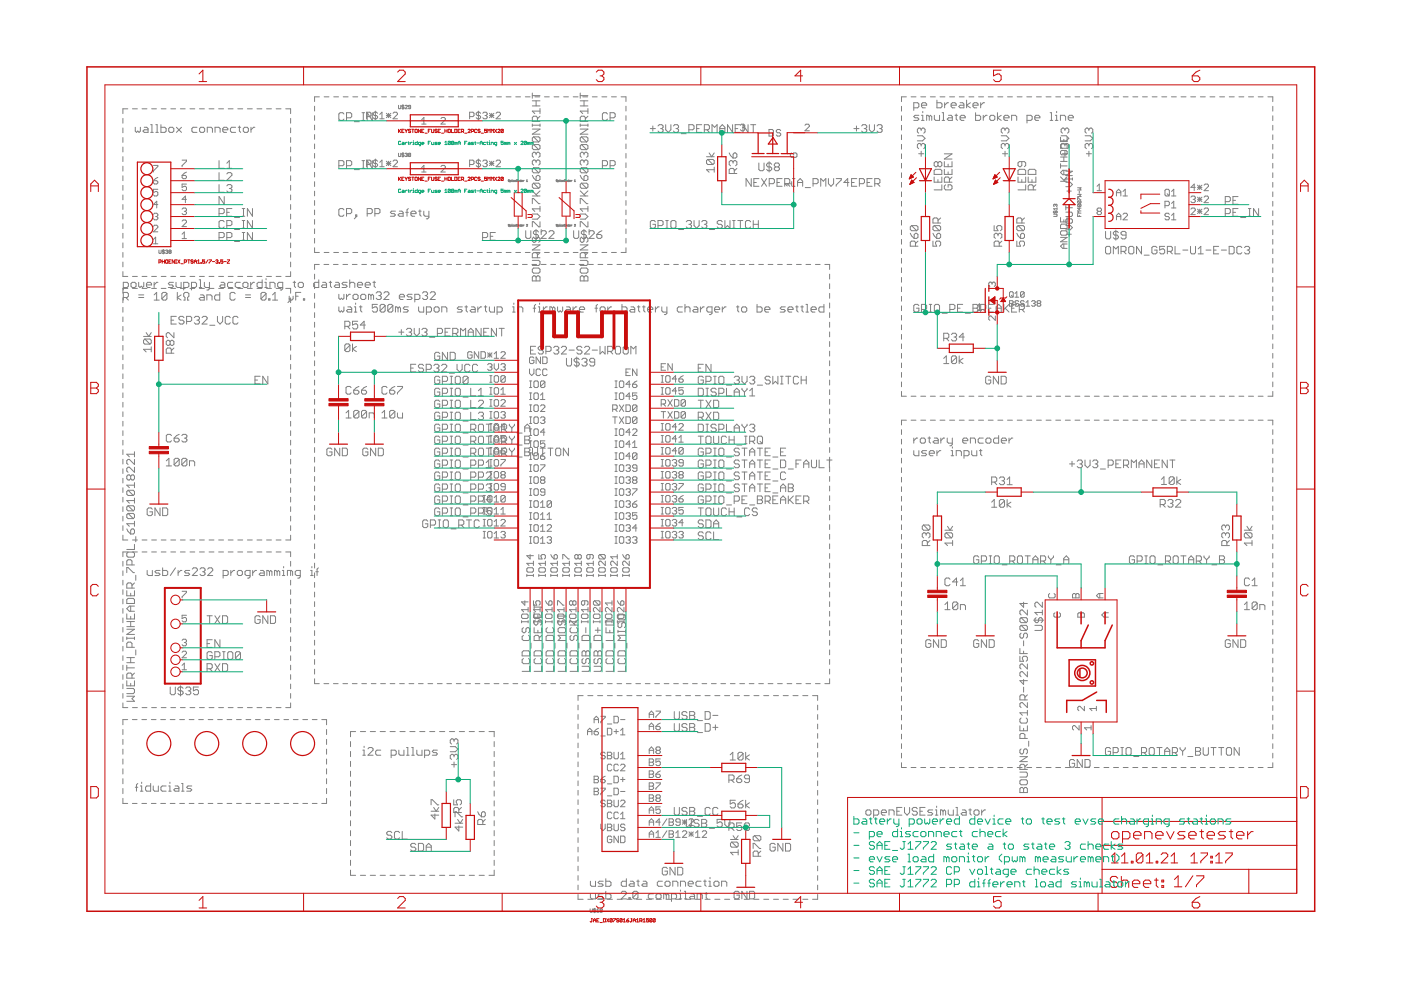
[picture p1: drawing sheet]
<svg xmlns="http://www.w3.org/2000/svg" width="297mm" height="210mm" viewBox="0 0 297 210" stroke-linecap="round" stroke-linejoin="round" font-family="sans-serif">
<g fill="none" stroke="#808080" stroke-width=".21">
<path d="M112.9 19.7v1.1M123 19.7v1.1M26.1 25.1v1M26.1 27.1v1.1M26.1 29.2v1M26.1 31.2v1M26.1 33.2v1M26.1 35.2v1.1M26.1 37.3v1M26.1 39.3v1M27.1 23.1h-1v1M28.1 23.1h1"/>
<path d="M28.7 27v.8l.2 .3 .3-.3 .3 .3 .3-.3v-.8M30.1 23.1h1.1M30.6 27h.5l.3 .3v.8h-.8l-.3-.3 .3-.3h.8M31.9 28.1h.6M31.9 26.4h.3v1.7M32.2 23.1h1M32.5 38.3h.7l.3 .5-.3 .2h-.4l-.3-.2zM32.5 35.1h1v.2l-1 .9v.3M33 28.1h.6M33 26.4h.3v1.7M33.5 37.6l-1 .7M34.1 26.4v1.7h.8l.3-.3v-.5l-.3-.3h-.8"/>
<path d="M34.2 23.1h1M36 27h.6l.3 .3v.5l-.3 .3h-.6l-.2-.3v-.5zM36.2 23.1h1M37.4 27l1.1 1.1M38.2 23.1h1.1M38.5 27l-1.1 1.1M38.6 37.2h.7l.2 .5-.2 .2h-.5l-.2-.2zM38.6 34h.9v.2l-.9 .9v.2M39.5 39h-.9v.7l.7-.2 .2 .2v.5l-.2 .2h-.5l-.2-.2M39.5 36.5l-.9 .7M40.3 23.1h1M41.8 27h-.9l-.2 .3v.5l.2 .3h.9"/>
<path d="M42.3 23.1h1M42.6 27h.5l.3 .3v.5l-.3 .3h-.5l-.3-.3v-.5zM43.9 28.1v-1.1h.9l.2 .3v.8M44.3 23.1h1.1M45.6 28.1v-1.1h.8l.3 .3v.8M46.4 23.1h1M46.4 34.1v1.6h1.1M46.4 36.6v1.6h1.1M46.4 39.1v1.7h1.1M47.2 27.5h1.1v-.2l-.3-.3h-.5l-.3 .3v.5l.3 .3h.5M48.1 39.4l.3-.3h.5l.3 .3v.3l-.3 .3M48.1 36.9l.3-.3h.5l.3 .3v.2l-1.1 1.1h1.1"/>
<path d="M48.1 35.7h1.1M48.1 34.6l.5-.5v1.6M48.4 23.1h1M48.6 40h.3M48.9 40l.3 .2v.3l-.3 .3h-.5l-.3-.3M50 27h-.9l-.2 .3v.5l.2 .3h.9M50.4 23.1h1.1M50.5 27h.5M50.8 26.7v1.1l.2 .3M51.9 27h.5l.3 .3v.5l-.3 .3h-.5l-.3-.3v-.5zM52.5 23.1h1M53.2 27v1.1"/>
<path d="M54 27h-.2l-.6 .5M54.5 23.1h1M56.5 23.1h1.1M58.5 23.1h1.1M60.6 23.1h1v1M61.6 25.1v1M61.6 27.1v1.1M61.6 29.2v1M61.6 31.2v1M61.6 33.2v1M61.6 35.2v1.1M61.6 37.3v1"/>
<path d="M61.6 39.3v1M66.7 22.5v1M66.7 24.5v1M66.7 26.5v1M66.7 28.5v1M66.7 30.5v1M66.7 32.5v1M66.7 34.5v1M66.7 36.5v1M66.7 38.5v1M67.7 20.5h-1v1M68.7 20.5h1"/>
<path d="M70.8 20.5h1M71.8 35.1h.9l.2-.2v-.6l-.2-.2h-.9v1.6M72.8 20.5h1M72.9 24.2l-.2-.3h-.6l-.3 .3v1.1l.3 .2h.6l.2-.2M73.5 25h.8l.3-.3v-.5l-.3-.3h-.8v1.6M73.5 35.1h.8l.3-.2v-.6l-.3-.2h-.8v1.6M74.8 20.5h1M75.1 36h1.1M75.1 25.8h1.1M76.8 25.5h.5M76.8 23.9h.5M76.8 34.1h.5"/>
<path d="M76.8 35.7h.5M76.8 20.5h1.1M77 23.9v1.6M77 34.1v1.6M77.7 24.7h.7l.3-.2v-.5l-.3-.2h-.7v1.4M77.7 34.9h.7l.3-.3v-.4l-.3-.2h-.7v1.3M78.9 20.5h1M78.9 23.9v1.6l-1-1.6v1.6M78.9 34.1v1.6l-1-1.6v1.6M79.6 23.6v1.8M79.6 33.7v1.9M80.1 34.2l-.3-.2h-.4l-.3 .4 .3 .2h.4l.3 .5-.3 .2h-.4l-.3-.2"/>
<path d="M80.1 24l-.3-.2h-.4l-.3 .5 .3 .2h.4l.3 .5-.3 .2h-.4l-.3-.2M80.5 35.3h.9M80.5 24.3l.5-.5v1.4M80.5 34.4l.5-.4v1.3M80.5 25.2h.9M80.9 20.5h1M81.9 24.5h1M81.9 24l1 1M81.9 34.6h1M81.9 34.2l1 .9M82.4 24v1M82.4 34.2v.9"/>
<path d="M82.9 24l-1 1M82.9 34.2l-1 .9M82.9 20.5h1.1M83.3 24l.3-.2h.4l.3 .2v.3l-1 .9h1M83.3 34.2l.3-.2h.4l.3 .2v.2l-1 .9h1M84.5 22.3l.1 .8 .4-.2v-.6M84.5 32.5l.1 .7 .4-.1v-.6M85 20.5h1M85.4 22.2v1M85.4 32.4v.9M85.7 22.4h-.5l.1 .3 .4 .1-.1 .3-.4-.2M85.7 32.6h-.5l.5 .5h-.5"/>
<path d="M85.9 22.4h.5l-.5 .7h.5M85.9 32.6l.4-.1v.4M86.1 32.9h.2M86.3 32.9v.3l-.4-.1M87 20.5h1M87.1 22.7l-.5-.1 .1-.3 .4 .1v.5l-.1 .2-.4-.2M87.1 32.6v.5h-.5M87.1 32.6h-.5v.5M87.1 32.6l-.5 .5M89 20.5h1.1M89.4 25.4l.5-.5v1.4M89.4 35.5l.5-.4v1.4"/>
<path d="M89.4 26.3h.9M89.4 36.5h.9M91.1 20.5h1M93.1 20.5h1M93.5 25.1l.2-.2h.5l.2 .2v.3l-.9 .9h.9M93.5 35.3l.2-.2h.5l.2 .2v.2l-.9 1h.9M95.1 20.5h1.1M97.2 20.5h1M99.2 20.5h1M99.6 24.7h.7l.2-.2v-.5l-.2-.2h-.7v1.4M99.6 34.9h.7l.2-.3v-.4l-.2-.2h-.7v1.3M101.2 20.5h1.1"/>
<path d="M101.4 23.6v1.8M101.4 33.7v1.9M101.9 24l-.2-.2h-.5l-.2 .2 .2 .5h.5l.2 .2-.2 .5h-.5l-.2-.2M101.9 34.2l-.2-.2h-.5l-.2 .2 .2 .4h.5l.2 .3-.2 .4h-.5l-.2-.2M102.4 34.2l.2-.2h.5l.2 .2-.2 .4M102.4 24l.2-.2h.5l.2 .2-.2 .5M102.8 24.5h.3M102.8 34.6h.3M103.1 24.5l.2 .2-.2 .5h-.5l-.2-.2M103.1 34.6l.2 .3-.2 .4h-.5l-.2-.2M103.3 20.5h1M103.8 34.2l.9 .9"/>
<path d="M103.8 24l.9 1M103.8 24.5h.9M103.8 34.6h.9M104.2 24v1M104.2 34.2v.9M104.7 24l-.9 1M104.7 34.2l-.9 .9M105.2 34.2l.2-.2h.5l.2 .2v.2l-.9 .9h.9M105.2 24l.2-.2h.5l.2 .2v.3l-.9 .9h.9M105.3 20.5h1M107.3 20.5h1.1M108 38.2h-.2l.2 .2-.1 .1-.1-.1"/>
<path d="M108.1 38.5l.3-.1-.1-.2h-.2v.4M108.5 38.5h.1M108.5 38.2l.1 .3M108.6 38.1h.1M109 38.2l-.2 .1v.2h.2M109.1 38.4h.3l-.1-.2-.2 .1 .2 .2M109.3 20.5h1.1M109.6 38.1l.1 .1v.3l-.2-.1zM109.9 38.2v.3M110.1 38.2l-.2 .2M110.4 38.1v.4h-.1l-.1-.2 .2-.1M110.6 38.4h.2l-.1-.2-.1 .1 .1 .2"/>
<path d="M110.9 38.2v.3M111.1 38.2l-.2 .2M111.4 20.5h1M111.6 38.5h.3M111.6 38.2l.1-.1v.4M112.9 26.3v.5M112.9 37.2l.2 .5 .6 .6M112.9 27.4h1.6l-1.6 1h1.6M112.9 26.5h1.6M112.9 22.5h1.6M112.9 21.4h1.6M112.9 20.3h1.6"/>
<path d="M113.1 30.6h1.1l.3 .3v.6l-.3 .2M113.1 30.6l1.1 1.1M113.1 29l-.2 .3v.5l.2 .3h1.1M113.1 30.6l-.2 .3v.6l.2 .2h1.1M113.1 35.6l-.2 .2v.6l.2 .2h1.1M113.1 38.8l-.2 .3v.5l.2 .3h1.1M113.1 29h1.1l.3 .3v.5l-.3 .3M113.1 35.6h1.1l.3 .2v.6l-.3 .2M113.1 38.8h1.1l.3 .3v.5l-.3 .3M113.1 38.8l1.1 1.1M113.1 35.6l1.1 1M113.1 29l1.1 1.1"/>
<path d="M113.4 20.5h1M113.7 37.5l.2-.3h.3l.3 .3v.5l-.3 .3h-.5zM113.7 32.6l.2-.3h.3l.3 .3v.5l-.3 .3M113.7 32.6l-.3-.3h-.3l-.2 .3v.5l.2 .3M113.7 34.2l-.3-.3h-.3l-.2 .3v.5l.2 .3M113.7 34.2l.2-.3h.3l.3 .3v.5l-.3 .3M113.7 21.4v1.1M113.7 32.6v.2M113.7 34.2v.3M113.9 25.7v-.8l-.2-.3h-.6l-.2 .3v.8h1.6M114.5 24.6l-.6 .6M114.5 23v1.1"/>
<path d="M114.5 26.3v.5M114.5 23.6h-1.6l.5 .5M115.4 20.5h1.1M117.5 20.5h1M118.2 38.2h-.3l.3 .2-.1 .1-.2-.1M118.3 38.5l.2-.1v-.2h-.2v.4M118.7 38.5h.1M118.7 38.2v.3M118.7 38.1h.1M119.2 38.2l-.3 .1 .1 .2h.2M119.3 38.4h.2v-.2l-.2 .1 .2 .2M119.5 20.5h1"/>
<path d="M119.7 38.1l.2 .1-.1 .3-.1-.1zM120 38.2v.3M120.2 38.2l-.2 .2M120.6 38.1v.4h-.2l-.1-.2 .3-.1M120.7 38.4h.3l-.1-.2-.2 .1 .2 .2M121.1 38.2v.3M121.3 38.2l-.2 .2M121.5 20.5h1.1M121.8 38.5h.2M121.8 38.2l.1-.1v.4M123 27.4h1.7l-1.7 1h1.7M123 26.5h1.7"/>
<path d="M123 22.5h1.7M123 21.4h1.7M123 20.3h1.7M123 26.3v.5M123 37.2l.3 .5 .5 .6M123.3 30.6h1.1l.3 .3v.6l-.3 .2M123.3 29l-.3 .3v.5l.3 .3h1.1M123.3 38.8l-.3 .3v.5l.3 .3h1.1M123.3 38.8h1.1l.3 .3v.5l-.3 .3M123.3 35.6l-.3 .2v.6l.3 .2h1.1M123.3 35.6h1.1l.3 .2v.6l-.3 .2M123.3 30.6l-.3 .3v.6l.3 .2h1.1"/>
<path d="M123.3 29h1.1l.3 .3v.5l-.3 .3M123.3 38.8l1.1 1.1M123.3 35.6l1.1 1M123.3 30.6l1.1 1.1M123.3 29l1.1 1.1M123.5 20.5h1.1M123.8 37.5l.3-.3h.3l.3 .3v.5l-.3 .3h-.6zM123.8 34.2l-.3-.3h-.2l-.3 .3v.5l.3 .3M123.8 34.2l.3-.3h.3l.3 .3v.5l-.3 .3M123.8 32.6l-.3-.3h-.2l-.3 .3v.5l.3 .3M123.8 32.6l.3-.3h.3l.3 .3v.5l-.3 .3M123.8 21.4v1.1"/>
<path d="M123.8 32.6v.2M123.8 34.2v.3M124.1 25.7v-.8l-.3-.3h-.5l-.3 .3v.8h1.7M124.7 24.6l-.6 .6M124.7 23.6h-1.7l.5 .5M124.7 23v1.1M124.7 26.3v.5M125.6 20.5h1M127.6 20.5h1.1M127.7 35.1h.8l.3-.2v-.6l-.3-.2h-.8v1.6M128.8 24.2l-.3-.3h-.5l-.3 .3v1.1l.3 .2h.5l.3-.2M129.3 25h.9l.2-.3v-.5l-.2-.3h-.9v1.6"/>
<path d="M129.3 35.1h.9l.2-.2v-.6l-.2-.2h-.9v1.6M129.6 20.5h1.1M131.7 20.5h1v1M132.7 22.5v1M132.7 24.5v1M132.7 26.5v1M132.7 28.5v1M132.7 30.5v1M132.7 32.5v1M132.7 34.5v1M132.7 36.5v1M132.7 38.5v1"/>
<path d="M137.9 27.3h1.1M138.4 26.7v1.1M139.5 26.7l.3-.3h.5l.3 .3v.3l-.3 .3M140.1 27.3h.2M140.3 27.3l.3 .2v.3l-.3 .3h-.5l-.3-.3M141.1 26.4v1.1l.6 .6 .5-.6v-1.1M142.8 26.7l.2-.3h.6l.3 .3v.3l-.3 .3M143.3 27.3h.3M143.6 27.3l.3 .2v.3l-.3 .3h-.6l-.2-.3M144.4 28.3h1.1M146 27.5h.9l.3-.2v-.6l-.3-.3h-.9v1.7M147.7 27.3h.5"/>
<path d="M148.8 26.4h-1.1v1.7h1.1M149.3 27.5h.8l.3-.2v-.6l-.3-.3h-.8v1.7M149.8 33.2h1.6M149.9 27.5l.5 .6M150.1 33.8h1.1l.2 .3v.5l-.2 .3M150.1 33.8l-.3 .3v.5l.3 .3h1.1M150.1 33.8l1.1 1.1M150.3 32.4l.6 .8 .5-.8M151 28.1v-1.7l.5 .6 .5-.6v1.7M151.4 36h-1.6l.5 .5M151.4 35.4v1.1M152.6 28.1v-1.1l.5-.6 .6 .6v1.1"/>
<path d="M152.6 27.3h1.1M154.6 32.4l.3 .6 .5 .5M155.3 26.4v1.7l-1.1-1.7v1.7M155.4 34.3l-.2-.2h-.3l-.3 .2v.6l.3 .3M155.4 34.3l.3-.2h.3l.2 .2v.6l-.2 .3M155.4 34.3v.3M155.7 32.4h.3l.2 .3v.6l-.2 .2h-.6v-.8zM155.7 36.8v-.8l-.3-.3h-.5l-.3 .3v.8h1.6M155.9 27.3h.5M156.2 35.7l-.5 .5M157 26.4h-1.1v1.7h1.1M157 26.6l.2-.3h.5l.2 .3-.2 .4"/>
<path d="M157.4 27h.3M157.7 27l.2 .3-.2 .4h-.5l-.2-.2M158.6 26.4v1.7l-1.1-1.7v1.7M159.2 26.4h1M159.3 37.9v1.6l-1.1-1.6v1.6M159.7 26.4v1.7M159.8 38.7h.6M160.9 34.6v1.3l.3 .3h.5l.3-.3v-1.3M160.9 37.9h-1.1v1.6h1.1M161.5 37.9l1 1.6M162.5 37.9l-1 1.6M163 27.5h.7l.3 .2v.9l-.3 .3h-.7z"/>
<path d="M163.1 34.3v2.2M163.1 38.9h.8l.3-.2v-.6l-.3-.2h-.8v1.6M163.6 34.8l-.3-.2h-.5l-.3 .2v.3l.3 .3h.5l.3 .2v.3l-.3 .3h-.5l-.3-.3M164.4 35.4l-.2 .2v.3l.2 .3h.6l.2-.3v-.3l-.2-.2M164.4 35.4h.6M164.4 35.4l-.2-.3v-.3l.2-.2h.6l.2 .2v.3l-.2 .3M164.7 38.7h.6M165.5 27.7l-.2-.2h-.5l-.2 .4 .2 .3h.5l.2 .4-.2 .3h-.5l-.2-.3M165.8 37.9h-1.1v1.6h1.1M166.4 38.9l1.5 .1M166.5 39l.4 .4M166.9 38.9l.5 .6"/>
<path d="M167.2 38.9l.2-.2v-.6l-.2-.2h-.8v1.6M167.8 32.4l-.2 .3v.4l.2 .3h.9l.3-.3v-.4l-.3-.3h-.4v.5M167.9 38.5v.9M168 37.9h.6M168 39.5h.6M168.3 37.9v1.6M169.1 38.7h1.1M169.1 39.5v-1.1l.6-.5 .5 .5v1.1M170.7 26.6l.2-.3h.5l.2 .3v.2l-.9 .9h.9M170.7 39.8h1.1M172.4 38.9h.8l.3-.2v-.6l-.3-.2h-.8v1.6M174 39.5v-1.6l.6 .5 .5-.5v1.6"/>
<path d="M175.6 37.9v1l.6 .6 .5-.6v-1M177.3 37.9h1.1v.2l-1.1 1.1v.3M180 38.7h-1.1l.8-.8v1.6M180.6 38.7h.5M181 27.3h1.1M181.6 26.7v1.1M181.7 37.9h-1.1v1.6h1.1M182.2 38.9h.8l.3-.2v-.6l-.3-.2h-.8v1.6M182.7 26.7l.2-.3h.6l.3 .3v.3l-.3 .3M183.2 27.3h.3M183.5 27.3l.3 .2v.3l-.3 .3h-.6l-.2-.3M183.8 38.7h.6"/>
<path d="M184.3 26.4v1.1l.6 .6 .5-.6v-1.1M184.9 37.9h-1.1v1.6h1.1M185.5 38.9h.8l.3-.2v-.6l-.3-.2h-.8v1.6M185.9 26.7l.3-.3h.6l.2 .3v.3l-.2 .3M186 38.9l.6 .6M186.5 27.3h.3M186.8 27.3l.2 .2v.3l-.2 .3h-.6l-.3-.3M191.1 22.5v1.1M191.1 24.6v1M191.1 26.6v1M191.1 28.6v1M191.1 30.6v1"/>
<path d="M191.1 32.6v1M191.1 34.6v1M191.1 36.6v1.1M191.1 38.7v1M192.2 20.5h-1.1v1M193.2 20.5h1M193.7 22.9h.9l.2-.3v-.5l-.2-.3h-.9v1.6M194.5 28.8h1.1l.5 .5-.5 .6h-1.1M194.8 32.6h1.1M194.8 24.4h-.8l-.3 .3 .3 .3h.6l.2 .3-.2 .2h-.9M195.2 20.5h1.1M195.3 27.4l-.2-.2h-.3l-.3 .2v.6l.3 .2"/>
<path d="M195.3 30.7l-.2-.3h-.3l-.3 .3v.5l.3 .3M195.3 27.4l.3-.2h.3l.2 .2v.6l-.2 .2M195.3 30.7l.3-.3h.3l.2 .3v.5l-.2 .3M195.3 27.4v.3M195.3 30.7v.3M195.3 32.1v1M195.4 22.3h1.1v-.2l-.3-.3h-.6l-.2 .3v.5l.2 .3h.6M195.4 25.5h.5M195.4 24.4h.2v1.1M195.6 23.6v.3M197 24.7v.8M197 24.7l.3-.3 .2 .3v.8"/>
<path d="M197 24.7l-.3-.3h-.2v1.1M197.3 20.5h1M198.1 37.5v1.1h1.6v-1.1M198.1 24.4v.9l.3 .2h.8v-1.1M198.3 35.9h1.1l.3 .3v.8h-1.6v-.8zM198.6 21.2v1.7h.9l.2-.3v-.5l-.2-.3h-.9M198.9 34.5l-.3-.2h-.3l-.2 .2v.6l.2 .2h.3l.3-.2M198.9 34.5l.2-.2h.3l.3 .2v.6l-.3 .2h-.3l-.2-.2M198.9 34.5v.6M198.9 38.1v.5M199.3 20.5h1M199.7 39.2v1.1h-1.6"/>
<path d="M199.7 25.5h.6M199.7 23.9h.3v1.6M200.2 35.9v1.1h1.6v-1.1M200.2 34.3v1h1.6v-1M200.2 32.6h1.6l-1.6 1.1h1.6M200.3 21.8v1.1M200.5 39.2l-.3 .3v.5l.3 .3h1.1l.2-.3v-.5l-.2-.3h-.6v.5M201 34.8v.5M201 36.4v.6M201.1 24.4h.6l.2 .3v.8h-.8l-.3-.2 .3-.3h.8M201.1 21.8h-.3l-.5 .5M201.3 38.6v-.8l-.3-.3h-.5l-.3 .3v.8h1.6"/>
<path d="M201.3 20.5h1.1M201.7 22.3h1v-.2l-.2-.3h-.6l-.2 .3v.5l.2 .3h.6M201.8 37.5l-.5 .6M202.5 24.4h.5M202.7 24.2v1.1l.3 .2M203.4 20.5h1M203.6 21.8h.5l.3 .3v.8h-.8l-.3-.3 .3-.3h.8M203.6 25h1v-.3l-.2-.3h-.6l-.2 .3v.6l.2 .2h.6M204.9 21.2v1.7M205.4 20.5h1.1M205.7 21.8l-.8 .5 .8 .6M206.3 22.3h1.1v-.2l-.3-.3h-.5l-.3 .3v.5l.3 .3h.5"/>
<path d="M206.8 23.9v1.6h.8l.3-.2v-.6l-.3-.3h-.8M207.5 20.5h1M207.9 21.8v1.1M208.5 24.4v1.1M208.7 21.8h-.2l-.6 .5M209.3 24.4h-.3l-.5 .6M209.5 20.5h1.1M210.1 24.4h.6l.2 .3v.6l-.2 .2h-.6l-.3-.2v-.6zM211.5 23.9v1.6M211.6 20.5h1M212.3 24.4l-.8 .6 .8 .5M212.3 28.8h1.1l.5 .5-.5 .6h-1.1"/>
<path d="M212.6 32.6h1M212.8 25h1.1v-.3l-.2-.3h-.6l-.3 .3v.6l.3 .2h.6M213.1 30.7l.3-.3h.2l.3 .3v.5l-.3 .3M213.1 27.4l-.3-.2h-.2l-.3 .2v.6l.3 .2M213.1 30.7l-.3-.3h-.2l-.3 .3v.5l.3 .3M213.1 27.4l.3-.2h.2l.3 .2v.6l-.3 .2M213.1 27.4v.3M213.1 30.7v.3M213.1 32.1v1M213.6 20.5h1.1M214.5 25.5v-1.1h.8l.3 .3v.8M215.7 20.5h1"/>
<path d="M215.8 37.5v1.1h1.7v-1.1M215.8 36.2l.3-.3h1.1l.3 .3v.8h-1.7zM216.6 34.3v.8l-.2 .2h-.3l-.3-.2v-.6l.3-.2h1.1l.3 .2v.6l-.3 .2M216.6 38.1v.5M217.5 39.2v1.1h-1.7M217.7 20.5h1M217.7 25.5h.9l.2-.2v-.6l-.2-.3h-.9v1.7M218 37.5v1.1h1.6v-1.1M218.3 35.9h1.1l.2 .3v.8h-1.6v-.8zM218.8 38.1v.5M219.4 25h1.1v-.3l-.3-.3h-.6l-.2 .3v.6l.2 .2h.6M219.6 39.2l-.5 .5"/>
<path d="M219.8 20.5h1M221.8 20.5h1M222.7 25.5h.5M222.7 23.9h.2v1.6M223.8 25.5h.5M223.8 24.4h.2v1.1M223.8 20.5h1.1M224 23.6v.3M224.8 25.5v-1.1h.9l.2 .3v.8M224.9 32.1l.2-.2h.9l.3 .2v.5l-.3 .2h-.9l-.2-.2zM224.9 29.1v.9h1.4v-.9M224.9 34.7v.9"/>
<path d="M224.9 38.4h1.4M224.9 37.5l.9 .9M224.9 35.2h1.4M224.9 34.2h1.4M224.9 33.3h1.4M225 28.8h1.1l.5 .5-.5 .6h-1.1M225.1 30.5h.9l.3 .2v.7h-1.4v-.7zM225.3 32.6h1M225.6 29.5v.5M225.6 33.3v.9M225.6 36.1v.9M225.8 30.7l-.3-.3h-.2l-.3 .3v.5l.3 .3"/>
<path d="M225.8 30.7l.3-.3h.2l.3 .3v.5l-.3 .3M225.8 27.4l-.3-.2h-.2l-.3 .2v.6l.3 .2M225.8 27.4l.3-.2h.2l.3 .2v.6l-.3 .2M225.8 27.4v.3M225.8 30.7v.3M225.8 32.1v1M225.9 20.5h1M226 37.7v.5M226 36.3h1.4l-1.4 .9h1.4M226 38.7h.9l.5 .4-.5 .5h-.9M226 38h1.4M226.3 37.5l-.7 .7"/>
<path d="M226.3 36.1h-1l-.4 .5 .4 .4h1M226.5 25h1.1v-.3l-.3-.3h-.5l-.3 .3v.6l.3 .2h.5M227.4 37.7v.5M227.9 20.5h1.1M228.5 39.8h.7l-.2 .2 .2 .3h-.7M230 20.5h1M230.1 28.8h1l.6 .5-.6 .6h-1M230.3 32.6h1.1M230.9 27.4l-.3-.2h-.3l-.2 .2v.6l.2 .2M230.9 30.7l-.3-.3h-.3l-.2 .3v.5l.2 .3M230.9 27.4v.3M230.9 30.7v.3"/>
<path d="M230.9 32.1v1M230.9 30.7l.2-.3h.3l.3 .3v.5l-.3 .3M230.9 27.4l.2-.2h.3l.3 .2v.6l-.3 .2M232 20.5h1M232.6 39.5l.5-.5v1.4M234.1 20.5h1M236.1 20.5h1.1M238.1 20.5h1.1M240.2 20.5h1M242.2 20.5h1.1M244.3 20.5h1M246.3 20.5h1.1"/>
<path d="M248.4 20.5h1M250.4 20.5h1.1M252.5 20.5h1M253.4 39.7h-.9l.7-.7v1.4M253.9 39.7h.9M253.9 39.3l.9 .9M254.4 39.3v.9M254.5 20.5h1M254.8 39.3l-.9 .9M255.3 39.3l.2-.3h.5l.2 .3v.2l-.9 .9h.9M256.5 20.5h1.1M258.6 20.5h1"/>
<path d="M260.6 20.5h1.1M262.7 20.5h1M264.7 20.5h1.1M266.8 20.5h1M268.8 20.5h1.1v1M269.9 22.5v1.1M269.9 24.6v1M269.9 26.6v1M269.9 28.6v1M269.9 30.6v1M269.9 32.6v1M269.9 34.6v1"/>
<path d="M269.9 36.6v1.1M269.9 38.7v1M26.1 41.3v1.1M26.1 43.4v1M26.1 45.4v1M26.1 47.4v1.1M26.1 49.5v1M26.1 51.5v1M26.1 53.5v1M26.1 55.6v1M26.1 57.6v1h1M28 59.9h.6l.3 .2v.6l-.3 .3h-.6l-.2-.3v-.6z"/>
<path d="M28.1 58.6h1M29.4 59.9v.8l.3 .3 .3-.3 .2 .3 .3-.3v-.8M30.1 58.6h1.1M32.2 58.6h1M32.5 48l.3-.2h.4l.3 .2v.2l-1 .9h1M32.5 45.4l.3-.2h.4l.3 .2-.3 .5M32.5 50.8l.5-.5v1.4M32.5 51.7h1M32.7 59.9v1.1M33 45.9h.2M33.2 45.9l.3 .2-.3 .5h-.4l-.3-.2M33.5 43.4h-1l.7-.7v1.4"/>
<path d="M33.5 40.1h-1v.8l.5-.3h.2l.3 .3v.4l-.3 .3h-.4l-.3-.3M33.5 59.9h-.3l-.5 .5M33.7 53l.1 .7 .4-.1v-.6M34.2 58.6h1M34.6 52.9v.9M34.9 53.1l-.1-.1-.4 .1 .1 .3 .4 .1-.1 .2-.4-.1M35.1 53.1l.4-.1 .1 .1-.1 .3M35.3 53.4h.2M35.5 53.4l.1 .1-.1 .2-.4-.1M35.9 53.4v-.4l.4 .1-.1 .3M35.9 53.4v.3l.4-.1-.1-.2M35.9 53.4h.3"/>
<path d="M36.2 58.6h1M36.8 59.9h-.9l-.2 .2 .2 .3h.6l.3 .3-.3 .3h-.8M37.3 59.9v.8l.3 .3h.8v-1.1M38.2 58.6h1.1M38.6 50.6h.9M38.6 49.7l.5-.5v1.4M38.6 46.9l.2-.2h.5l.2 .2v.2l-.9 .9h.9M38.6 44.3l.2-.2h.5l.2 .2-.2 .5M39.1 44.8h.2M39.3 44.8l.2 .2-.2 .5h-.5l-.2-.2M39.5 42.3h-.9l.7-.7v1.4M40.3 58.6h1"/>
<path d="M42.2 59.3h.3v1.7M42.3 58.6h1M43.3 59.9v.8l.3 .3h.8M44.3 58.6h1.1M44.4 59.9v1.3l-.3 .3h-.2M46.4 58.6h1M46.4 50.4h.9l.2-.3v-.5l-.2-.3h-.9v1.6M46.4 45.3h.9l.2-.3v-.5l-.2-.3h-.9v1.6M46.9 59.9h.5l.3 .2v.9h-.8l-.3-.3 .3-.3h.8M47.5 41.7v1.6l-1.1-1.6v1.6M47.5 47l-.2-.2h-.6l-.3 .2v1.1l.3 .3h.6l.2-.3M48.1 47.8h.8l.3-.2v-.6l-.3-.2h-.8v1.6"/>
<path d="M48.1 45h.5M48.1 50.4h.8l.3-.3v-.5l-.3-.3h-.8v1.6M48.4 58.6h1M49.2 44.2h-1.1v1.6h1.1M49.3 59.9h-.8l-.3 .2v.6l.3 .3h.8M49.7 46.1h1.1M49.7 51.2h1.1M49.7 48.7h1.1M50.4 58.6h1.1M50.9 59.9h-.8l-.2 .2v.6l.2 .3h.8M51.4 44.2h.5M51.4 45.8h.5"/>
<path d="M51.4 49.3h.5M51.4 50.9h.5M51.4 46.8h.5M51.4 48.4h.5M51.6 44.2v1.6M51.6 46.8v1.6M51.6 49.3v1.6M51.8 59.9h.5l.3 .2v.6l-.3 .3h-.5l-.3-.3v-.6zM52.5 58.6h1M53.1 59.9v1.1M53.5 44.2v1.6l-1-1.6v1.6M53.5 46.8v1.6l-1-1.6v1.6"/>
<path d="M53.5 49.3v1.6l-1-1.6v1.6M54 59.9h-.3l-.6 .5M54.5 58.6h1M55.6 59.3v1.7h-.8l-.3-.3v-.6l.3-.2h.8M56.1 59.9h.3v1.1M56.4 59.1v.2M56.5 58.6h1.1M58.5 58.6h1.1M61.6 41.3v1.1M61.6 43.4v1M61.6 45.4v1M61.6 47.4v1.1"/>
<path d="M61.6 49.5v1M61.6 51.5v1M61.6 53.5v1M61.6 55.6v1M61.6 57.6v1h-1M62.1 59.9h.6M62.4 59.6v1.1l.3 .3M66.7 40.5v1M66.7 42.5v1M66.7 44.5v1M66.7 46.5v1M66.7 48.5v1"/>
<path d="M66.7 50.5v1M66.7 52.5v1h1M66.7 58.1v1.1M67.6 59.3v1.7h-.8l-.3-.3v-.6l.3-.2h.8M67.7 56.1h-1v1M68.4 59.9h.6l.2 .2v.9h-.8l-.3-.3 .3-.3h.8M68.7 56.1h1M68.7 53.5h1M69.8 59.9h.5M70.1 59.6v1.1l.2 .3M70.7 56.1h1M70.8 53.5h1"/>
<path d="M71.1 59.9h.6l.3 .2v.9h-.9l-.2-.3 .2-.3h.9M72.7 56.1h1M72.8 53.5h1M72.9 44.5l-.2-.3h-.6l-.3 .3v1.1l.3 .2h.6l.2-.2M73.5 45.3h.8l.3-.3v-.5l-.3-.3h-.8v1.6M73.6 59.9h-.8l-.3 .2 .3 .3h.5l.3 .3-.3 .3h-.8M74.1 59.3v1.7M74.7 56.1h1M74.8 53.5h1M75.4 45.6h.2v.2h-.2zM75.6 45.8l-.5 .6M76.7 56.1h1"/>
<path d="M76.8 53.5h1.1M77.9 45.3h.8l.2-.3v-.5l-.2-.3h-.8v1.6M78.7 56.1h1M78.9 53.5h1M79.1 59.9h.5M79.3 59.6v1.1l.3 .3M79.5 45.3h.8l.3-.3v-.5l-.3-.3h-.8v1.6M80.7 56.1h1M80.9 53.5h1M82.7 56.1h1M82.9 53.5h1.1M83.8 44.8h-.8l-.2 .2 .2 .3h.6l.2 .3-.2 .2h-.8"/>
<path d="M84.7 44.8h.5l.3 .2v.8h-.8l-.3-.2 .3-.3h.8M84.7 56.1h1M85 53.5h1M86 45h.6M86.6 44.2l-.3 .3v1.3M86.7 56.1h1M87 53.5h1M87.1 45.3h1.1v-.3l-.3-.2h-.5l-.3 .2v.6l.3 .2h.5M88.7 56.1h1M88.8 44.8h.5M89 44.5v1.1l.3 .2M89 53.5h1.1"/>
<path d="M89.9 44.8v.8l.2 .2h.8M90.7 56.1h1M90.9 44.8v1.3l-.2 .3h-.3M91.1 53.5h1M92.7 56.1h1M93.1 53.5h1M94.7 56.1h1M95.1 53.5h1.1M96.8 56.1h.9M97.2 53.5h1M98.7 56.1h1.1M99.2 53.5h1"/>
<path d="M100.8 56.1h.9M101.2 53.5h1.1M102.3 50.4h.8l.3-.3v-.5l-.3-.3h-.8v1.6M102.7 56.1h1.1M103.3 53.5h1M103.9 50.1h.6M104.8 56.1h1M105 49.3h-1.1v1.6h1.1M105.3 53.5h1M106.8 56.1h1M107.3 53.5h1.1M108 47.6h-.2l.2 .2-.1 .2-.1-.1"/>
<path d="M108.1 48h.2l.1-.2-.3-.1v.4M108.5 47.7l.1 .3M108.5 48h.1M108.6 47.5v.1M108.8 56.1h1M109 47.7l-.2 .1v.2h.2M109.1 47.8h.3l-.1-.1-.2 .1 .2 .2M109.3 53.5h1.1M109.6 47.6h.1v.4l-.2-.1zM109.9 47.7v.3M110.1 47.7l-.2 .1M110.4 47.6v.4l-.2-.1 .1-.2h.1"/>
<path d="M110.6 47.8h.2l-.1-.1-.1 .1 .1 .2M110.8 56.1h1M110.9 47.7v.3M111.1 47.7l-.2 .1M111.4 53.5h1M111.5 48.9v1.4l.2 .2h.6l.2-.2v-1.4M111.6 47.6h.3l-.3 .4h.3M112.8 56.1h1M112.9 43.2v-1.1h.2l1.1 1.1h.3M112.9 40.5l1 1.1M112.9 58.7l.2-.2h.3l.3 .2 .2-.2h.3l.3 .2v.9h-1.6zM112.9 55.2h1.3l.3 .3v.5l-.3 .3h-1.3"/>
<path d="M112.9 51.9h1.6l-1.6 1.1h1.6M112.9 45.4h1l.6 .5-.6 .6h-1M112.9 41.6h1.6M113.1 56.8h1.1l.3 .3v.6l-.3 .2h-1.1l-.2-.2v-.6zM113.4 53.5h1M113.6 48.6l.1 2.5-.3 .3h-.3l-.2-.3v-.5l.2-.3M113.7 50.6l.2-.3h.3l.3 .3v.5l-.3 .3M113.7 58.7v.9M113.9 54.7v-.9l-.2-.2h-.6l-.2 .2v.9h1.6M114.2 49.2l-.3-.3h-.5l-.3 .3v.3l.3 .2h.5l.3 .3v.3l-.3 .2h-.5l-.3-.2M114.5 47v1.1h-.3l-1.1-1.1h-.2v1.1M114.5 43.8v1"/>
<path d="M114.5 53.6l-.6 .5M114.5 44.3h-1.6l.5 .5M114.5 40.5l-.8 .8M114.7 49.2l.3-.3h.5l.3 .3v.3l-1.1 1h1.1M114.7 48.7v1M114.8 56.1h1M115.4 53.5h1.1M116.4 49.2l.2-.3h.6l.3 .3v.3l-1.1 1h1.1M116.8 56.1h1M117.5 53.5h1M118.2 47.6h-.3l.3 .2-.1 .2-.2-.1M118.3 48h.2v-.2l-.2-.1v.4"/>
<path d="M118.7 48h.1M118.7 47.7v.3M118.7 47.5v.1M118.8 56.1h1M119.2 47.7l-.3 .1 .1 .2h.2M119.3 47.8h.2v-.1l-.2 .1 .2 .2M119.5 53.5h1M119.7 47.6h.2l-.1 .4-.1-.1zM120 47.7v.3M120.2 47.7l-.2 .1M120.6 47.6v.4h-.2l-.1-.2 .3-.1M120.7 47.8h.3l-.1-.1-.2 .1 .2 .2"/>
<path d="M120.8 56.1h1M121.1 47.7v.3M121.3 47.7l-.2 .1M121.5 53.5h1.1M121.6 48.9v1.4l.3 .2h.5l.3-.2v-1.4M121.8 47.6h.2l-.2 .4h.2M122.8 56.1h1M123 40.5l1.1 1.1M123 58.7l.3-.2h.2l.3 .2 .3-.2h.3l.3 .2v.9h-1.7zM123 55.2h1.4l.3 .3v.5l-.3 .3h-1.4M123 51.9h1.7l-1.7 1.1h1.7M123 45.4h1.1l.6 .5-.6 .6h-1.1"/>
<path d="M123 43.2v-1.1h.3l1.1 1.1h.3M123 41.6h1.7M123.3 56.8h1.1l.3 .3v.6l-.3 .2h-1.1l-.3-.2v-.6zM123.5 53.5h1.1M123.8 48.6v2.5l-.3 .3h-.2l-.3-.3v-.5l.3-.3M123.8 50.6l.3-.3h.3l.3 .3v.5l-.3 .3M123.8 58.7v.9M124.1 54.7v-.9l-.3-.2h-.5l-.3 .2v.9h1.7M124.3 49.2l-.2-.3h-.6l-.2 .3v.3l.2 .2h.6l.2 .3v.3l-.2 .2h-.6l-.2-.2M124.7 47v1.1h-.3l-1.1-1.1h-.3v1.1M124.7 44.3h-1.7l.5 .5M124.7 43.8v1"/>
<path d="M124.7 53.6l-.6 .5M124.7 40.5l-.9 .8M124.8 56.1h1M124.9 49.2l.3-.3h.5l.3 .3v.3l-1.1 1h1.1M124.9 48.7v1M125.6 53.5h1M126.5 49.7h.8l.3 .3v.3l-.3 .2h-.5l-.3-.2zM126.8 56.1h1M127.6 53.5h1.1M127.6 48.9l-.5 .3-.6 .5M128.8 56.1h1M129.6 53.5h1.1"/>
<path d="M130.8 56.1h1M132.7 52.5v1h-1M132.7 40.5v1M132.7 42.5v1M132.7 44.5v1M132.7 46.5v1M132.7 48.5v1M132.7 50.5v1M132.8 56.1h1M134.8 56.1h1M136.8 56.1h1M138.8 56.1h1"/>
<path d="M139 47l-.3-.2h-.6l-.2 .2v1.1l.2 .3h.6l.3-.3v-.5h-.6M139.5 47.8h.8l.3-.2v-.6l-.3-.2h-.8v1.6M140.8 56.1h1M141.1 46.8h.6M141.1 48.4h.6M141.4 46.8v1.6M142.2 47l.3-.2h.5l.3 .2v1.1l-.3 .3h-.5l-.3-.3zM142.8 56.1h1M143.9 48.7h1M144.8 56.1h1M145.5 47l.3-.2h.5l.3 .2v.3l-.3 .3M146 47.6h.3"/>
<path d="M146.3 47.6l.3 .2v.3l-.3 .3h-.5l-.3-.3M146.8 56.1h1M147.2 46.8v1l.5 .6 .5-.6v-1M148.8 47l.3-.2h.5l.3 .2v.3l-.3 .3M148.8 56.1h1M149.3 47.6h.3M149.6 47.6l.3 .2v.3l-.3 .3h-.5l-.3-.3M150.4 48.7h1.1M150.8 56.1h1M152.8 56.1h1M153.1 47l-.2-.2h-.6l-.2 .2v.3l.2 .3h.6l.2 .2v.3l-.2 .3h-.6l-.2-.3M153.7 46.8v1.6l.5-.6 .6 .6v-1.6"/>
<path d="M154.9 56.1h1M155.3 46.8h.6M155.3 48.4h.6M155.6 46.8v1.6M156.4 46.8h1.1M156.8 56.1h1.1M157 46.8v1.6M158.9 56.1h1M159.2 47l-.3-.2h-.6l-.2 .2v1.1l.2 .3h.6l.3-.3M159.7 47.6h1.1M159.7 46.8v1.6M160.8 46.8v1.6"/>
<path d="M160.9 56.1h1M162.9 56.1h1M164.9 56.1h1M166.9 56.1h1M168.9 56.1h1M170.9 56.1h1M172.9 56.1h1M174.9 56.1h1v1M175.9 58.1v1.1M191.1 40.7v1M191.1 42.7v1M191.1 44.7v1"/>
<path d="M191.1 46.7v1M191.1 48.7v1.1M191.1 50.8v1M191.1 52.8v1M191.1 54.8v1M191.1 56.8v1M191.1 58.8v1M193 49.5l.3 .5 .5 .5M193.3 47.8h1.1l.2 .3v.5l-.2 .3M193.3 47.8l-.3 .3v.5l.3 .3h1.1M193.3 47.8l1.1 1.1M193.8 49.7l.3-.2h.3l.2 .2v.6l-.2 .2h-.6z"/>
<path d="M194.1 52.2v-.8l-.3-.3h-.5l-.3 .3v.8h1.6M194.6 51.1l-.5 .5M197.8 51.1v1.1h.8l-.2-.6v-.2l.2-.3h.6l.2 .3v.5l-.2 .3M197.8 49.5l.3 .5 .5 .5M198.1 47.8h1.1l.2 .3v.5l-.2 .3M198.1 47.8l-.3 .3v.5l.3 .3h1.1M198.1 47.8l1.1 1.1M198.6 49.7l.3-.2h.3l.2 .2v.6l-.2 .2h-.6zM198.9 47.3v-.8l-.3-.3h-.5l-.3 .3v.8h1.6M199.4 46.2l-.5 .5M210.8 47.8v1.1h.8l-.3-.5v-.3l.3-.3h.5l.3 .3v.5l-.3 .3M211.6 49.7l-.3-.2h-.2l-.3 .2v.6l.3 .2"/>
<path d="M211.6 49.7l.3-.2h.2l.3 .2v.6l-.3 .2M211.6 49.7v.3M211.9 52.2v-.8l-.3-.3h-.5l-.3 .3v.8h1.6M212.4 51.1l-.5 .5M215.6 51.1v1.1h.8l-.3-.6v-.2l.3-.3h.5l.3 .3v.5l-.3 .3M215.6 49.5l.3 .5 .5 .5M215.9 47.8h1l.3 .3v.5l-.3 .3M215.9 47.8l-.3 .3v.5l.3 .3h1M215.9 47.8l1 1.1M216.4 49.7l.3-.2h.2l.3 .2v.6l-.3 .2h-.5zM216.7 47.3v-.8l-.3-.3h-.5l-.3 .3v.8h1.6M217.2 46.2l-.5 .5"/>
<path d="M219.1 40.3v-.8l-.3-.3h-.5l-.3 .3v.8h1.6M223.3 45h.9M223.4 45.4l.7 .1-.1 .4h-.6M223.5 44.7l-.1 .4 .2 .1 .2-.4 .2-.1 .1 .1-.1 .4M223.8 43.4l-.2-.1-.2 .1 .1 .4M223.8 43.4l.1-.1 .2 .1-.1 .4M223.8 43.4v.2M224.1 44.3h-.7l.2 .2M224.1 44v.5M224.9 46.1v1h1.4v-1M224.9 47.8l.2-.3h.9l.3 .3v.7h-1.4zM224.9 50.3h1.4l-1.4 1h1.4"/>
<path d="M225.1 48.9h.9l.3 .3v.4l-.3 .3h-.9l-.2-.3v-.4zM225.6 46.6v.5M225.6 51.7v1M226 47.8h.9l.5 .5-.5 .4h-.9M226 45h1.1l.3 .2v.5l-.3 .2h-1.1M226 46.6l.2-.2h.9l.3 .2v.5l-.3 .2h-.9l-.2-.2zM226 43.6v.9M226 44h1.4M226.2 40.5h.9M226.2 49.7h.9M226.3 51.7h-1l-.4 .5 .4 .5h1M226.7 40v1"/>
<path d="M226.7 49.2v.9M228.5 45.4v.5h.7M228.5 42.4v-.5l.7 .5M228.5 41.2h.7l-.2 .2 .2 .3h-.7M228.6 42.6l-.1 .4 .6 .1M228.6 43.3l-.1 .4 .6 .1M228.6 43.3l.6 .1-.1 .4M228.6 42.6l.6 .1-.1 .4M228.6 43.3l.5 .5M228.6 42.6l.5 .5M228.8 40.5v.5M228.8 44v.5l-.3-.4h.7"/>
<path d="M228.8 45.7v.2M229.2 44.7h-.7l.2 .3-.2 .2h.7M232.6 40.4h.9M232.8 44.8h.5M232.8 44.8l-.2-.2 .2-.5h.5l.2 .2-.2 .5M232.8 44.8l-.2 .2 .2 .5h.5l.2-.2-.2-.5M234.4 52.5l.3-.3h.5l.3 .3v1.1l-.3 .2h-.5l-.3-.2zM234.4 49.1v1.3l.3 .3h.5l.3-.3v-1.3M236.1 53.8v-1.6l.5 .6 .5-.6v1.6M236.6 48.8v2.1M236.7 45.9h.9M236.7 41.6v-1l.5-.5 .4 .5v1"/>
<path d="M236.7 46.6v-.9l.5-.5 .4 .5v.9M236.7 40.9h.9M237.1 49.3l-.2-.2h-.6l-.2 .2v.3l.2 .2h.6l.2 .3v.3l-.2 .3h-.6l-.2-.3M237.7 53.3h.8l.2-.3v-.5l-.2-.3h-.8v1.6M238.1 41.6h.9M238.1 45.4l.2-.2h.5l.2 .2v.3l-.9 .9h.9M238.1 40.6l.5-.5v1.5M238.2 53.3l.5 .5M238.7 49.8h-.7l-.3-.2v-.3l.3-.2h.5l.2 .2v1.1l-.2 .3h-.5l-.3-.3M239.3 52.5l.3-.3h.5l.3 .3v1.1l-.3 .2h-.5l-.3-.2zM242 52.2v1.6l-1-1.6v1.6M242.6 54.1h1"/>
<path d="M245.3 52.5l-.3-.3h-.5l-.3 .3v1.1l.3 .2h.5l.3-.2v-.6h-.5M246.9 52.2h-1v.8l.5-.2h.3l.2 .2v.6l-.2 .2h-.6l-.2-.2M247 40.4l.2-.3h.5l.2 .3v.9l-.2 .3h-.5l-.2-.3zM247 43.6h.7l.2-.2v-.5l-.2-.2h-.7v1.4M247.5 41.1l.4 .5M247.5 53.3h.8l.3-.3v-.5l-.3-.3h-.8v1.6M247.9 45.4l-.2-.2h-.5l-.2 .2 .2 .5h.5l.2 .2-.2 .5h-.5l-.2-.2M248 53.3l.6 .5M248.4 41.6h.9M248.4 46.6h.9M248.4 44.1h.9M248.4 45.7l.5-.5v1.4"/>
<path d="M248.4 40.6l.5-.5v1.5M248.4 43.1l.5-.4v1.4M249.1 52.2v1.6h1.1M250.8 53h1M252.4 52.2v1.4l.3 .2h.5l.3-.2v-1.4M252.5 41.8l.2-.2h.5l.2 .2-.2 .5M252.5 44.3l.2-.2h.5l.2 .2v.3l-.9 .9h.9M253 42.3h.2M253.2 42.3l.2 .2-.2 .5h-.5l-.2-.3M253.9 44.8h.9M253.9 42.3h.9M253.9 44.3l.9 1"/>
<path d="M253.9 41.8l.9 .9M254 53.8h1.1M254 52.8l.6-.6v1.6M254.4 41.8v.9M254.4 44.3v1M254.8 44.3l-.9 1M254.8 41.8l-.9 .9M255.3 41.8l.2-.2h.5l.2 .2v.2l-.9 1h.9M255.3 44.3l.2-.2h.5l.2 .2v.3l-.9 .9h.9M255.7 53h1.1M257.3 53h.6M258.4 52.2h-1.1v1.6h1.1"/>
<path d="M259 53h1M259.8 45.3h.8l.3-.3v-.5l-.3-.3h-.8v1.6M259.8 42.8h.8l.3-.3v-.5l-.3-.3h-.8v1.6M260.6 52.2h.8l.3 .3v1.1l-.3 .2h-.8zM261.4 45h.6M261.4 42.5h.6M262.5 44.2h-1.1v1.6h1.1M262.5 41.7h-1.1v1.6h1.1M263 46.1h1.1M263.3 52.5l-.3-.3h-.5l-.3 .3v1.1l.3 .2h.5l.3-.2M263.9 52.5l.2-.3h.6l.2 .3v.3l-.2 .2M264.4 53h.3"/>
<path d="M264.7 53l.2 .3v.3l-.2 .2h-.6l-.2-.2M264.7 44.2h.5M264.7 45.8h.5M264.9 44.2v1.6M266.8 44.2v1.6l-1-1.6v1.6M269.9 40.7v1M269.9 42.7v1M269.9 44.7v1M269.9 46.7v1M269.9 48.7v1.1M269.9 50.8v1M269.9 52.8v1"/>
<path d="M269.9 54.8v1M269.9 56.8v1M269.9 58.8v1M26.1 63.2v1M26.1 65.2v1M26.1 67.2v1M26.1 69.2v1M26.1 71.2v1M26.1 73.2v1.1M26.1 75.2v1.1M26.1 77.3v1M26.1 79.3v1"/>
<path d="M26.1 61h.8l.3-.3v-.6l-.3-.2h-.8v1.6M26.1 63.1h.8l.3-.3v-.5l-.3-.3h-.8v1.6M26.7 63.1l.5 .5M27.1 61.2h-1v1M28.1 61.2h1M29.4 63.1h1.1M29.4 62.5h1.1M30.1 61.2h1.1M30.4 71.3h1.7M30.7 71.9h1.1l.3 .3v.5l-.3 .3M30.7 71.9l-.3 .3v.5l.3 .3h1.1M30.7 71.9l1.1 1.1"/>
<path d="M31 70.5l.5 .8 .6-.8M31.1 60.4h1v-.3l-.2-.2h-.6l-.2 .2v.6l.2 .3h.6M32.1 74.1h-1.7l.6 .5M32.1 73.5v1.1M32.2 61.2h1M32.7 62.5l.5-.5v1.6M32.7 63.6h1.1M34.2 61.2h1M35.4 62.3l-.3-.3h-.5l-.3 .3v1.1M35.4 62.3v1.1l-.3 .2h-.5l-.3-.2M35.4 62.3l-1.1 1.1M36.1 72.4v.6"/>
<path d="M36.1 72.4l-.3-.2h-.3l-.3 .2v.6l.3 .2h.3l.3-.2M36.1 72.4l.2-.2h.3l.3 .2v.6l-.3 .2h-.3l-.2-.2M36.2 61.2h1M36.3 67.9h.5M36.3 74.9v-.8l-.2-.3h-.6l-.3 .3v.8h1.7M36.9 70.5v1.1l-1.1-1.1h-.3l-.3 .3v.5l.3 .3M36.9 73.8l-.6 .5M37.4 67.1h-1.1v1.6h1.1M37.6 62v1.6M38.2 61.2h1.1M38.4 62.5l-.8 .6 .8 .5M38.9 61h.9l.2-.3v-.6l-.2-.2h-.9v1.6"/>
<path d="M38.9 63.6h.3v-.5l-.3-.3v-.5l.3-.3h.6l.2 .3v.5l-.2 .3v.5h.2M39 67.4l-.3-.3h-.5l-.3 .3v.2l.3 .3h.5l.3 .3v.2l-.3 .3h-.5l-.3-.3M39.6 68.2h.8l.2-.3v-.5l-.2-.3h-.8v1.6M40.3 61.2h1M40.6 61h.8l.3-.3v-.6l-.3-.2h-.8v1.6M41.2 67.4l.3-.3h.5l.3 .3v.2l-.3 .3M41.7 67.9h.3M42 67.9l.3 .3v.2l-.3 .3h-.5l-.3-.3M42.2 61h.6M42.3 61.2h1M42.5 62.5h.5l.3 .3v.8h-.8l-.3-.2 .3-.3h.8M42.8 67.4l.3-.3h.5l.3 .3v.2l-1.1 1.1h1.1"/>
<path d="M43.9 63.6v-1.1h.8l.3 .3v.8M44.3 61.2h1.1M44.5 69h1.1M46.1 67.1v1.1l.6 .5 .5-.5v-1.1M46.4 61.2h1M46.6 62v1.6h-.8l-.3-.2v-.6l.3-.3h.8M48.4 61.2h1M48.8 67.4l-.2-.3h-.6l-.2 .3v1l.2 .3h.6l.2-.3M49.9 62.3l-.3-.3h-.6l-.2 .3v1.1l.2 .2h.6l.3-.2M50.4 61.2h1.1M50.5 67.4l-.3-.3h-.5l-.3 .3v1l.3 .3h.5l.3-.3M52 63.1h1.1"/>
<path d="M52 62.5h1.1M52.5 61.2h1M54.5 61.2h1M55.2 79.8h-1.1v1.6h1.1M56.1 61h.6M56.4 62.3v1.1l-.3 .2h-.5l-.3-.2M56.4 62.3l-.3-.3h-.5l-.3 .3v1.1M56.4 62.3l-1.1 1.1M56.5 61.2h1.1M56.8 79.8v1.6l-1.1-1.6v1.6M57 63.4h.2v.2h-.2zM57.2 61v-1.1h.8l.3 .2v.9"/>
<path d="M57.8 62.5l.5-.5v1.6M57.8 63.6h1.1M58.5 61.2h1.1M59.9 61h-.8l-.2-.3v-.6l.2-.2h.8v1.3l-.2 .3h-.3M60.6 61.2h1v1M61.3 62.8v1.1l-.3 .3M61.6 63.2v1M61.6 65.2v1M61.6 67.2v1M61.6 69.2v1M61.6 71.2v1M61.6 73.2v1.1"/>
<path d="M61.6 75.2v1.1M61.6 77.3v1M61.6 79.3v1M62.1 62.8v.6l-.2 .2h-.3l-.3-.2M62.7 62.8h.5M63.2 60.1l.3-.2h.6l.2 .2v.6l-.2 .3h-.6l-.3-.3zM63.8 62h-1.1v1.6M64.3 63.4h.3v.2h-.3zM66.7 60.2v1M66.7 62.2v1M66.7 64.2v1.1M66.7 66.3v1"/>
<path d="M66.7 68.3v1.1M66.7 70.4v1M66.7 72.4v1.1M66.7 74.5v1M66.7 76.5v1.1M66.7 78.5v1.1M71.8 62.4v.8l.3 .3 .3-.3 .3 .3 .2-.3v-.8M71.8 65.1v.8l.3 .3 .3-.3 .3 .3 .2-.3v-.8M73.1 69.2h.8l.3-.3v-.5l-.3-.3h-.8v1.6M73.5 62.4v1.1M73.7 69.2l.5 .5M73.7 65.1h.6l.3 .2v.9h-.9l-.2-.3 .2-.3h.9"/>
<path d="M74.1 60.1l.3-.2h.6l.2 .2v.9M74.2 73.2l-1.1 1.1M74.2 73.2l-.3-.3h-.5l-.3 .3v1.1M74.2 73.2v1.1l-.3 .2h-.5l-.3-.2M74.3 62.4h-.3l-.5 .5M74.7 72.9v1.6M75.1 62.4h.5l.3 .3v.5l-.3 .3h-.5l-.3-.3v-.5zM75.1 65.1h.3v1.1M75.1 66.2h.5M75.4 64.3v.2M75.6 73.4l-.9 .6 .9 .5M75.8 60.4h1.1v-.3l-.3-.2h-.5l-.3 .2v.6l.3 .3h.5"/>
<path d="M75.8 68.1h-1.1v.8l.6-.2h.3l.2 .2v.6l-.2 .2h-.6l-.3-.2M76.2 65.1h.6M76.5 64.8v1.1l.3 .3M76.8 62.4h.5l.3 .3v.5l-.3 .3h-.5l-.3-.3v-.5zM77.4 60.4h1.1v-.3l-.3-.2h-.5l-.3 .2v.6l.3 .3h.5M77.5 68.9h-1.1l.8-.8v1.6M78.7 62.7l-.3-.3h-.3v1.1M78.7 62.7v.8M78.7 62.7l.2-.3 .3 .3v.8M79.8 62.1l.2-.2h.6l.2 .2v.3l-.2 .3M80 64.5h-1.1v.8l.6-.2h.3l.2 .2v.6l-.2 .3h-.6l-.3-.3M80.3 62.7h.3"/>
<path d="M80.6 62.7l.2 .2v.3l-.2 .3h-.6l-.2-.3M81.4 62.1l.3-.2h.5l.3 .2v.3l-1.1 1.1h1.1M81.7 64.8l-1.1 1.1M81.7 64.8v1.1l-.3 .3h-.6l-.2-.3M81.7 64.8l-.3-.3h-.6l-.2 .3v1.1M83.3 64.8v1.1l-.3 .3h-.5l-.3-.3M83.3 64.8l-.3-.3h-.5l-.3 .3v1.1M83.3 64.8l-1.1 1.1M84.4 65.3l-.3-.2h-.3v1.1M84.4 65.3v.9M84.4 65.3l.3-.2 .2 .2v.9M84.5 70.4h1.1"/>
<path d="M84.7 62.9h1v-.2l-.2-.3h-.6l-.2 .3v.5l.2 .3h.6M85.1 69.9v1.1M86.2 69.9l.2-.3h.6l.3 .3v.2l-.3 .3M86.6 65.1h-.9l-.2 .2 .2 .3h.6l.3 .3-.3 .3h-.8M86.7 70.4h.3M87 70.4l.3 .3v.3l-.3 .2h-.6l-.2-.2M87.1 78h.5M87.4 62.4h-.8l-.3 .3 .3 .2h.5l.3 .3-.3 .3h-.8M87.8 69.6v1.1l.5 .5 .6-.5v-1.1M87.9 63.5h.9l.2-.3v-.5l-.2-.3h-.9v1.6M88.2 77.2h-1.1v1.7h1.1M88.8 65.1v.8l.2 .3h.8v-1.1"/>
<path d="M89.5 69.9l.2-.3h.6l.2 .3v.2l-.2 .3M89.6 62.1l.3-.2h.5l.3 .2v.3l-.3 .3M89.8 77.5l-.3-.3h-.5l-.3 .3v.3l.3 .2h.5l.3 .3v.3l-.3 .3h-.5l-.3-.3M90 70.4h.3M90.1 62.7h.3M90.3 70.4l.2 .3v.3l-.2 .2h-.6l-.2-.2M90.4 78.3h.8l.2-.3v-.5l-.2-.3h-.8v1.7M90.4 62.7l.3 .2v.3l-.3 .3h-.5l-.3-.3M90.4 66.2h.8l.3-.3v-.6l-.3-.2h-.8v1.6M91.1 71.5h1.1M91.2 62.1l.3-.2h.5l.3 .2v.3l-1.1 1.1h1.1M92 77.5l.3-.3h.5l.3 .3v.3l-.3 .2"/>
<path d="M92 65.3l.3-.2h.5l.3 .2v.6l-.3 .3h-.5l-.3-.3zM92.5 78h.3M92.7 70.7h.8l.3-.3v-.5l-.3-.3h-.8v1.6M92.8 78l.3 .3v.3l-.3 .3h-.5l-.3-.3M93.2 75l-.2-.3h-.6l-.2 .3v1.1l.2 .2h.6l.2-.2v-.6h-.5M93.6 77.5l.3-.3h.5l.3 .3v.3l-1.1 1.1h1.1M93.7 66.2v-1.1h.8l.2 .2v.9M94.4 70.4h.5M94.9 74.7v1.6l-1.1-1.6v1.6M95.3 79.1h1.1M95.4 79.8h.6M95.4 74.7h.8l.3 .3v1.1l-.3 .2h-.8z"/>
<path d="M95.4 69.6h-1v1.6h1M95.7 79.8v1.6M96 70.7h.8l.3-.3v-.5l-.3-.3h-.8v1.6M96.5 70.7l.6 .5M96.9 77.2v1.1l.6 .6 .5-.6v-1.1M97.6 71.2v-1.6l.6 .5 .5-.5v1.6M98 65.1h-.8l-.3 .2 .3 .3h.5l.3 .3-.3 .3h-.8M98.6 65.1h.5M98.8 64.8v1.1l.3 .3M99.3 70.4h1.1M99.3 71.2v-1.1l.5-.5 .6 .5v1.1M99.6 77.5l-.2-.3h-.6l-.3 .3v1.1l.3 .3h.6l.2-.3"/>
<path d="M99.9 65.1h.6l.3 .2v.9h-.9l-.2-.3 .2-.3h.9M100.1 74.8l-.2-.2h-.5l-.2 .2v.9l.2 .3h.5l.2-.3v-.4h-.5M101.3 77.5l-.3-.3h-.6l-.2 .3v1.1l.2 .3h.6l.3-.3M101.3 65.1v1.1M101.5 74.6v1.4l-.9-1.4v1.4M102 74.6h.7l.2 .2v.9l-.2 .3h-.7zM102 69.6v1.6l-1.1-1.6v1.6M102.1 65.1h-.2l-.6 .5M102.6 70.4h.5M102.7 65.1h.5M102.9 64.8v1.1l.3 .3M103.4 74.8l.9 .9"/>
<path d="M103.4 77.3l.2-.2h.5l.2 .2-.2 .5M103.4 75.3h.9M103.6 69.6h-1v1.6h1M103.8 65.1v.8l.2 .3h.8v-1.1M103.8 77.8h.3M103.8 79.7h.5M103.8 74.8v.9M104.1 77.8l.2 .2-.2 .5h-.5l-.2-.2M104.1 79.7v1.3M104.3 74.8l-.9 .9M104.8 79.9l.2-.2h.5l.2 .2v.9l-.2 .2h-.5l-.2-.2zM104.8 77.1v.9l.4 .5 .5-.5v-.9"/>
<path d="M104.8 75l.4-.4v1.4M104.8 76h.9M105.3 69.6v1.6l-1.1-1.6v1.6M105.4 66.2h.8l.3-.3v-.6l-.3-.2h-.8v1.6M105.8 69.6h1.1M106.2 77.3l.2-.2h.5l.2 .2-.2 .5M106.2 74.8l.2-.2h.5l.2 .2v.2l-.9 1h.9M106.4 69.6v1.6M106.7 77.8h.2M106.9 77.8l.2 .2-.2 .5h-.5l-.2-.2M107.1 79.9l-.9 .9M107.1 79.9l-.2-.2h-.5l-.2 .2v.9"/>
<path d="M107.1 79.9v.9l-.2 .2h-.5l-.2-.2M108.7 65.1h.2v1.1M108.7 66.2h.5M108.9 64.3v.2M109.8 66.2v-1.1h.8l.2 .2v.9M112.3 78.2v1l.4 .4 .5-.4v-1M112.5 74.2h.5M113 65.3h.6M113.2 75.9l-.2-.2h-.5l-.2 .2v1l.2 .2h.5l.2-.2v-.5h-.5M113.6 73.4h-1.1v1.7h1.1M113.6 64.5l-.3 .3v1.4M114.1 65.1h.3v1.1"/>
<path d="M114.1 66.2h.6M114.4 64.3v.2M114.6 75.7v1.4l-.9-1.4v1.4M114.6 78.5l-.2-.3h-.5l-.2 .3v.9l.2 .2h.5l.2-.2M115.1 75.7h.7l.2 .2v1l-.2 .2h-.7zM115.2 73.7l-.3-.3h-.5l-.3 .3v.3l.3 .2h.5l.3 .3v.3l-.3 .3h-.5l-.3-.3M115.2 65.1v1.1M115.7 74.5h.9l.2-.3v-.5l-.2-.3h-.9v1.7M116 78.5l-.2-.3h-.5l-.2 .3v.9l.2 .2h.5l.2-.2M116 65.1h-.2l-.6 .5M117.1 65.3l-.2-.2h-.3v1.1M117.1 65.3v.9"/>
<path d="M117.1 65.3l.3-.2 .3 .2v.9M117.4 73.7l.3-.3h.5l.3 .3v.3l-.3 .2M117.9 74.2h.3M118.2 74.2l.3 .3v.3l-.3 .3h-.5l-.3-.3M118.2 65.1v.8l.3 .3 .3-.3 .2 .3 .3-.3v-.8M119 73.7l.3-.3h.5l.3 .3v.3l-1.1 1.1h1.1M120.1 76v1.3l.3 .3h.5l.3-.3v-1.3M120.1 65.1h.6l.2 .2v.9h-.8l-.2-.3 .2-.3h.8M120.6 74.2h1.2M121.5 65.1v1.1M122.3 75.7v2.2M122.3 65.1h-.3l-.5 .5"/>
<path d="M122.8 76.2l-.2-.2h-.6l-.3 .2v.3l.3 .3h.6l.2 .2v.3l-.2 .3h-.6l-.3-.3M122.9 65.6h1.1v-.3l-.3-.2h-.6l-.2 .2v.6l.2 .3h.6M123.4 76.2l.2-.2h.6l.3 .2v.3l-.3 .3M123.4 73.7l-.3-.3h-.5l-.3 .3v.3l.3 .2h.5l.3 .3v.3l-.3 .3h-.5l-.3-.3M123.9 76.8h.3M123.9 73.7l.3-.3h.6l.2 .3v.3l-1.1 1.1h1.1M124.2 76.8l.3 .2v.3l-.3 .3h-.6l-.2-.3M125.6 74.2h1.1M126.1 76.8h-.8l-.3-.3v-.3l.3-.2h.5l.3 .2v1.1l-.3 .3h-.5l-.3-.3M126.1 65.3h.6M126.7 64.5l-.3 .3v1.4M127.2 73.4v1.7l.5-.6 .6 .6v-1.7"/>
<path d="M127.5 65.1h.5l.3 .2v.6l-.3 .3h-.5l-.3-.3v-.6zM128.8 74.5h.9l.2-.3v-.5l-.2-.3h-.9v1.7M128.9 65.1v1.1M129.4 74.5l.5 .6M129.7 65.1h-.3l-.5 .5M130.5 73.7l.2-.3h.6l.3 .3v1.1l-.3 .3h-.6l-.2-.3zM131.9 64.5v1.7h.8l.2-.3v-.6l-.2-.2h-.8M132.4 73.4h.5l.3 .3v1.1l-.3 .3h-.5l-.3-.3v-1.1zM132.7 78.9h.5M133.6 78.2h-.9v1.4h.9M133.8 75.1v-1.7l.5 .6 .5-.6v1.7M133.8 65.1h.5l.3 .2v.9h-.8l-.3-.3 .3-.3h.8"/>
<path d="M135 78.2v1.4l-.9-1.4v1.4M135.1 65.1h.6M135.4 64.8v1.1l.3 .3M136.2 65.1h.6M136.5 64.8v1.1l.3 .3M137.3 65.6h1.1v-.3l-.3-.2h-.5l-.3 .2v.6l.3 .3h.5M139 65.1v1.1M139.8 65.1h-.3l-.5 .5M140.2 77.8h.5M140.2 79.7h.5M140.3 65.1v.8l.3 .3h.8M140.4 79.7v1.3"/>
<path d="M141.1 77.1h-.9v1.4h.9M141.1 79.9l.3-.2h.4l.3 .2v.9l-.3 .2h-.4l-.3-.2zM141.4 65.1v1.3l-.3 .3h-.2M142.5 77.1v1.4l-.9-1.4v1.4M144.7 65.1h-.8l-.3 .2v.6l.3 .3h.8M144.9 79.7l-1 .6M145.2 65.3l.3-.2h.5l.3 .2v.9M145.2 64.5v1.7M147.1 65.1h.6l.3 .2v.9h-.9l-.2-.3 .2-.3h.9M148 78h.6M148.5 65.1v1.1M149.1 77.2h-1.1v1.7h1.1"/>
<path d="M149.3 65.1h-.2l-.6 .5M150.7 77.2v1.7l-1-1.7v1.7M151 66.2h-.9l-.2-.3v-.6l.2-.2h.9v1.3l-.3 .3h-.3M151.3 79.8h.5M151.5 65.6h1.1v-.3l-.3-.2h-.5l-.3 .2v.6l.3 .3h.5M151.6 79.8v1.6M153.1 65.1v1.1M153.9 65.1h-.2l-.6 .5M156.1 65.1h.6M156.4 64.8v1.1l.3 .3M157.3 79.8v1.1l.5 .5 .6-.5v-1.1M157.5 65.1h.6l.2 .2v.6l-.2 .3h-.6l-.3-.3v-.6z"/>
<path d="M160.5 64.5v1.7h.8l.3-.3v-.6l-.3-.2h-.8M162.1 65.6h1.1v-.3l-.2-.2h-.6l-.3 .2v.6l.3 .3h.6M163.9 79.8v1.6l.5-.5 .5 .5v-1.6M165.5 79.8h.5M165.8 79.8v1.6M166.5 65.1h-.8l-.3 .2 .3 .3h.5l.3 .3-.3 .3h-.8M166.6 79.8h1.1M167 65.6h1.1v-.3l-.2-.2h-.6l-.3 .2v.6l.3 .3h.6M167.1 79.8v1.6M168.7 65.1h.5M169 64.8v1.1l.2 .3M169.8 65.1h.5"/>
<path d="M169.9 79.8v1.6M170.1 64.8v1.1l.2 .3M170.9 66.2h.5M170.9 64.5h.3v1.7M170.9 79.8v1.6M172 65.6h1.1v-.3l-.3-.2h-.6l-.2 .2v.6l.2 .3h.6M174.7 64.5v1.7h-.8l-.3-.3v-.6l.3-.2h.8M175.9 60.2v1M175.9 62.2v1M175.9 64.2v1.1M175.9 66.3v1M175.9 68.3v1.1"/>
<path d="M175.9 70.4v1M175.9 72.4v1.1M175.9 74.5v1M175.9 76.5v1.1M175.9 78.5v1.1M191.1 60.8v1M191.1 62.8v1.1M191.1 64.9v1M191.1 66.9v1M191.1 68.9v1M191.1 70.9v1M191.1 72.9v1"/>
<path d="M191.1 74.9v1M191.1 77v1M191.1 79v1M194.8 64.8l-.2-.3h-.6l-.3 .3v1.1l.3 .3h.6l.2-.3v-.6h-.5M195.4 65.6h.8l.3-.3v-.5l-.3-.3h-.8v1.7M197 66.2h.5M197 64.5h.5M197.3 64.5v1.7M198.1 64.8l.3-.3h.5l.3 .3v1.1l-.3 .3h-.5l-.3-.3zM199.7 66.4h1.1M200.1 76l.5-.5v1.6M200.1 77.1h1.1"/>
<path d="M200.1 71.7h.8l.3-.2v-.6l-.3-.2h-.8v1.6M200.6 71.7l.6 .6M201.4 65.6h.8l.3-.3v-.5l-.3-.3h-.8v1.7M201.7 70.9l.3-.2h.5l.3 .2v.3l-.3 .3M202.3 71.5h.2M202.5 71.5l.3 .2v.3l-.3 .3h-.5l-.3-.3M202.8 75.7v1.1l-.3 .3h-.5l-.3-.3M202.8 75.7l-.3-.2h-.5l-.3 .2v1.1M202.8 75.7l-1.1 1.1M203 65.3h.6M203.4 75.5v1.6M204.1 64.5h-1.1v1.7h1.1"/>
<path d="M204.2 76l-.8 .5 .8 .6M204.4 71.5h-1l.8-.8v1.6M204.7 66.4h1M206.3 64.5h.8l.3 .3v.3l-.3 .2 .3 .3v.3l-.3 .3h-.8zM206.3 65.3h.8M207.2 64.9l.5-.5v1.4M207.2 65.8h.9M207.9 65.6h.8l.3-.3v-.5l-.3-.3h-.8v1.7M208.5 65.6l.5 .6M209.6 65.3h.5M210.3 60l-.2-.2-.5 .2v.5l.3 .2M210.3 60l.3-.2 .4 .2v.5l-.2 .2"/>
<path d="M210.3 60v.3M210.7 64.5h-1.1v1.7h1.1M211 67v.9l-.9-.9-.5 .2v.5l.3 .2M211.2 65.3h1.1M211.2 66.2v-1.1l.6-.6 .5 .6v1.1M211.7 79.8v1.6l-1.1-1.6v1.6M212.3 79.8h.8l.2 .2v1.1l-.2 .3h-.8zM212.8 64.5v1.7M213.1 65.3l.8 .9M213.9 64.5l-1.1 1.1M214 63.8h.6l.2 .1-.2 .4 .2 .4-.2 .2h-.6zM214 64.3h.6"/>
<path d="M214.2 61.8h.4l.2 .2v.8l-.2 .2h-.4l-.2-.2v-.8zM214.4 62.6l.4 .4M214.5 65.3h.5M215.2 62.2l.4-.4v1.2M215.2 63h.8M215.6 64.5h-1.1v1.7h1.1M216 63.9l-.2-.1h-.4l-.2 .1 .2 .4h.4l.2 .2-.2 .4h-.4l-.2-.2M216.1 65.6h.8l.3-.3v-.5l-.3-.3h-.8v1.7M216.7 65.6l.5 .6M217.1 62l-.1-.2h-.4l-.2 .2v.8M217.1 63.9l-.1-.1h-.4l-.2 .3 .2 .2h.4l.1 .4-.1 .2h-.4l-.2-.2M217.1 62v.8l-.1 .2h-.4l-.2-.2"/>
<path d="M217.1 62l-.7 .8M217.5 64.9h.8M217.5 64.1l.4-.3v1.1M218.7 63.9l.2-.1h.4l.2 .1-.2 .4M219.1 64.3h.2M219.3 64.3l.2 .2-.2 .4h-.4l-.2-.2M220.1 64.3l-.2-.2 .2-.3h.4l.2 .1-.2 .4M220.1 64.3l-.2 .2 .2 .4h.4l.2-.2-.2-.4M220.1 64.3h.4M269.9 60.8v1M269.9 62.8v1.1M269.9 64.9v1"/>
<path d="M269.9 66.9v1M269.9 68.9v1M269.9 70.9v1M269.9 72.9v1M269.9 74.9v1M269.9 77v1M269.9 79v1M26.1 81.3v1M26.1 83.3v1M26.1 85.3v1M26.1 87.3v1M26.1 89.3v1"/>
<path d="M26.1 91.3v1.1M26.1 93.3v1.1M26.1 95.4v1M26.1 97.4v1M26.1 99.4v1M28.5 99.1v1l-1.1-1h-.2l-.3 .2v.6l.3 .2M28.5 95.8v1.1M28.5 97.4v1.1l-1.1-1.1h-.2l-.3 .3v.5l.3 .3M28.5 96.3h-1.6l.5 .6M35.3 97.7l.5-.5v1.6M35.3 98.8h1.1M36.4 92.4l-.3-.3h-.6l-.2 .3v1.1l.2 .2h.6l.3-.2"/>
<path d="M36.9 92.9h.8l.3 .3v.3l-.3 .2h-.5l-.3-.2zM38 97.4v1.1l-.3 .3h-.5l-.3-.3M38 97.4l-.3-.2h-.5l-.3 .2v1.1M38 97.4l-1.1 1.1M38 92.1l-.6 .3-.5 .5M38.5 92.4l.3-.3h.6l.2 .3v.2l-.2 .3M39.1 92.9h.3M39.4 92.9l.2 .3v.3l-.2 .2h-.6l-.3-.2M39.6 97.4l-.2-.2h-.6l-.3 .2v1.1M39.6 97.4v1.1l-.2 .3h-.6l-.3-.3M39.6 97.4l-1.1 1.1M40.2 98.8v-1.1h.8l.3 .3v.8"/>
<path d="M54.1 80.6h.5M61.6 81.3v1M61.6 83.3v1M61.6 85.3v1M61.6 87.3v1M61.6 89.3v1M61.6 91.3v1.1M61.6 93.3v1.1M61.6 95.4v1M61.6 97.4v1M61.6 99.4v1M66.7 80.6v1"/>
<path d="M66.7 82.6v1.1M66.7 84.7v1M66.7 86.7v1.1M66.7 88.8v1M66.7 90.8v1M66.7 92.9v1M66.7 94.9v1M66.7 96.9v1.1M66.7 99v1M70.4 95.3l-.3-.3h-.5l-.3 .3v1.1l.3 .2h.5l.3-.2v-.6h-.6M72 95v1.6l-1-1.6v1.6M72.6 95h.8l.3 .3v1.1l-.3 .2h-.8z"/>
<path d="M73.4 87.5l.5-.5v1.6M73.4 88.6h1M74.4 82.2l-.2-.3h-.6l-.2 .3v1.1l.2 .3h.6l.2-.3M75 82.7h.8l.3 .3v.3l-.3 .3h-.5l-.3-.3zM76.1 81.9l-.6 .3-.5 .5M76.1 87.3v1.1l-.3 .2h-.5l-.3-.2M76.1 87.3l-.3-.3h-.5l-.3 .3v1.1M76.1 87.3l-1.1 1.1M76.6 82.7h.8l.3 .3v.3l-.3 .3h-.5l-.3-.3zM77.7 87.3v1.1l-.3 .2h-.5l-.3-.2M77.7 87.3l-.3-.3h-.5l-.3 .3v1.1M77.7 87.3l-1.1 1.1"/>
<path d="M77.7 81.9l-.5 .3-.6 .5M78 95.3l-.3-.3h-.5l-.3 .3v1.1l.3 .2h.5l.3-.2v-.6h-.5M78.3 88.6v-1.1h.8l.3 .3v.8M79.7 95v1.6l-1.2-1.6v1.6M80.2 95h.8l.3 .3v1.1l-.3 .2h-.8zM81 88.6h1.1M81 87.5l.5-.5v1.6M82.1 82.2l-.3-.3h-.5l-.3 .3v1.1l.3 .3h.5l.3-.3M82.6 82.7h.8l.3 .3v.3l-.3 .3h-.5l-.3-.3zM83.7 87.3v1.1l-.3 .2h-.5l-.3-.2M83.7 87.3l-.3-.3h-.5l-.3 .3v1.1M83.7 87.3l-1.1 1.1"/>
<path d="M83.7 81.9l-.5 .3-.6 .5M84.3 87.5v.9l.2 .2h.8v-1.1M84.3 81.9h1v.3l-1 1.1v.3M93.2 95.3l-.2-.3h-.6l-.2 .3v1.1l.2 .2h.6l.2-.2v-.6h-.5M93.2 80l-.2-.2h-.6l-.2 .2v1.1l.2 .3h.6l.2-.3v-.5h-.5M93.2 82.6l-.2-.3h-.6l-.2 .3v1.1l.2 .2h.6l.2-.2v-.6h-.5M93.2 85.1l-.2-.2h-.6l-.2 .2v1.1l.2 .3h.6l.2-.3v-.5h-.5M93.2 87.7l-.2-.3h-.6l-.2 .3v1.1l.2 .2h.6l.2-.2v-.6h-.5M93.2 90.2l-.2-.3h-.6l-.2 .3v1.1l.2 .2h.6l.2-.2v-.6h-.5M93.2 92.7l-.2-.2h-.6l-.2 .2v1.1l.2 .3h.6l.2-.3v-.5h-.5M93.2 97.8l-.2-.3h-.6l-.2 .3v1.1l.2 .3h.6l.2-.3v-.5h-.5M93.8 96.1h.8l.3-.3v-.5l-.3-.3h-.8v1.6"/>
<path d="M93.8 80.9h.8l.3-.3v-.6l-.3-.2h-.8v1.6M93.8 83.4h.8l.3-.3v-.5l-.3-.3h-.8v1.6M93.8 98.6h.8l.3-.2v-.6l-.3-.3h-.8v1.7M93.8 85.9h.8l.3-.2v-.6l-.3-.2h-.8v1.6M93.8 88.5h.8l.3-.3v-.5l-.3-.3h-.8v1.6M93.8 91h.8l.3-.3v-.5l-.3-.3h-.8v1.6M93.8 93.6h.8l.3-.3v-.6l-.3-.2h-.8v1.6M95.4 96.6h.6M95.4 95h.6M95.4 81.4h.6M95.4 92.5h.6M95.4 94.1h.6"/>
<path d="M95.4 89.9h.6M95.4 91.5h.6M95.4 97.5h.6M95.4 99.2h.6M95.4 84.9h.6M95.4 86.5h.6M95.4 87.4h.6M95.4 89h.6M95.4 82.3h.6M95.4 83.9h.6M95.7 82.3v1.6M95.7 84.9v1.6"/>
<path d="M95.7 87.4v1.6M95.7 89.9v1.6M95.7 92.5v1.6M95.7 95v1.6M95.7 97.5v1.7M96.5 85.1l.3-.2h.5l.3 .2v1.1l-.3 .3h-.5l-.3-.3zM96.5 95.3l.3-.3h.5l.3 .3v1.1l-.3 .2h-.5l-.3-.2zM96.5 80l.3-.2h.5l.3 .2v1.1l-.3 .3h-.5l-.3-.3zM96.5 97.8l.3-.3h.5l.3 .3v1.1l-.3 .3h-.5l-.3-.3zM96.5 82.6l.3-.3h.5l.3 .3v1.1l-.3 .2h-.5l-.3-.2zM96.5 87.7l.3-.3h.5l.3 .3v1.1l-.3 .2h-.5l-.3-.2zM96.5 90.2l.3-.3h.5l.3 .3v1.1l-.3 .2h-.5l-.3-.2z"/>
<path d="M96.5 92.7l.3-.2h.5l.3 .2v1.1l-.3 .3h-.5l-.3-.3zM98.2 96.9h1.1M98.2 94.4h1.1M98.2 91.8h1.1M98.2 99.4h1.1M98.2 84.2h1.1M98.2 89.3h1.1M98.2 86.7h1.1M99.3 80l-.3-.2h-.6l-.2 .2v1.1M99.3 80v1.1l-.3 .3h-.6l-.2-.3M99.3 80l-1.1 1.1M99.8 96.1h.8l.3-.3v-.5l-.3-.3h-.8v1.6"/>
<path d="M99.8 93.6h.8l.3-.3v-.6l-.3-.2h-.8v1.6M99.8 91h.8l.3-.3v-.5l-.3-.3h-.8v1.6M99.8 98.6h.8l.3-.2v-.6l-.3-.3h-.8v1.7M99.8 82.3v1.6h1.1M99.8 84.9v1.6h1.1M99.8 87.4v1.6h1.1M100.3 96.1l.6 .5M100.3 93.6l.6 .5M100.3 91l.6 .5M101.4 92.7l.3-.2h.6l.2 .2v1.1l-.2 .3h-.6l-.3-.3zM101.4 95.3l.3-.3h.6l.2 .3v1.1l-.2 .2h-.6l-.3-.2zM101.4 90.2l.3-.3h.6l.2 .3v1.1l-.2 .2h-.6l-.3-.2z"/>
<path d="M101.4 98.6h.9l.2-.2v-.6l-.2-.3h-.9v1.7M101.4 85.1l.3-.2h.6l.2 .2v.3l-1.1 1.1h1.1M101.4 82.8l.6-.5v1.6M101.4 87.7l.3-.3h.6l.2 .3v.2l-.2 .3M101.4 83.9h1.1M102 88.2h.3M102.3 88.2l.2 .3v.3l-.2 .2h-.6l-.3-.2M103.1 95h1.1M103.1 98.1l.5-.6v1.7M103.1 92.5h1.1M103.1 89.9h1.1M103.1 99.2h1.1"/>
<path d="M103.6 89.9v1.6M103.6 92.5v1.6M103.6 95v1.6M103.8 98.8h.5M103.8 97.4h.5M103.8 96.3h.5M103.8 83.6h.5M103.8 87.3h.5M103.8 86.1h.5M103.8 84.7h.5M103.8 81h.5M103.8 92.4h.5"/>
<path d="M103.8 91.2h.5M103.8 89.8h.5M103.8 94.9h.5M103.8 93.7h.5M103.8 88.7h.5M103.8 82.2h.5M103.8 100h.5M104.1 82.2v1.4M104.1 84.7v1.4M104.1 87.3v1.4M104.1 89.8v1.4M104.1 92.4v1.3"/>
<path d="M104.1 94.9v1.4M104.1 97.4v1.4M104.1 100v1.4M104.7 95.8h1.1M104.7 96.6v-1.1l.5-.5 .6 .5v1.1M104.7 91.5v-1l.5-.6 .6 .6v1M104.7 94.1v-1.1l.5-.5 .6 .5v1.1M104.7 93.3h1.1M104.7 90.7h1.1M104.8 87.5l.2-.2h.5l.2 .2v.9l-.2 .3h-.5l-.2-.3zM104.8 82.4l.2-.2h.5l.2 .2v1l-.2 .2h-.5l-.2-.2zM104.8 97.7l.2-.3h.5l.2 .3v.9l-.2 .2h-.5l-.2-.2z"/>
<path d="M105 84.7h.5l.2 .3v.9l-.2 .2h-.5l-.2-.2v-.9zM105 89.8h.5l.2 .2v1l-.2 .2h-.5l-.2-.2v-1zM105 92.4h.5l.2 .2v.9l-.2 .2h-.5l-.2-.2v-.9zM105 94.9h.5l.2 .2v1l-.2 .2h-.5l-.2-.2v-1zM105 100h.5l.2 .2v.9l-.2 .3h-.5l-.2-.3v-.9zM106.2 87.5l.2-.2h.5l.2 .2-.2 .5M106.2 95.6h.7l.2 .5-.2 .2h-.5l-.2-.2zM106.2 97.4h.9v.3l-.9 .9v.2M106.2 83.6h.9M106.2 85l.2-.3h.5l.2 .3v.2l-.9 .9h.9M106.2 82.7l.5-.5v1.4M106.3 93.6h.9l.2-.3v-.6l-.2-.2h-.9v1.6"/>
<path d="M106.3 96.1h.9l.2-.3v-.5l-.2-.3h-.9v1.6M106.3 91h.9l.2-.3v-.5l-.2-.3h-.9v1.6M106.7 88h.2M106.9 96.1l.5 .5M106.9 93.6l.5 .5M106.9 88l.2 .2-.2 .5h-.5l-.2-.3M106.9 91l.5 .5M107.1 92.4h-.9v.6l.5-.2 .4 .2v.5l-.2 .2h-.5l-.2-.2M107.1 90.5h-.9l.7-.7v1.4M107.1 94.9l-.9 .7M108 89.9v.3l.5 .5M108 92.5v.2l.5 .6"/>
<path d="M108 95v.3l.5 .5M108.5 90.7v.8M108.5 93.3v.8M108.5 95.8v.8M109.1 95v.3l-.6 .5M109.1 89.9v.3l-.6 .5M109.1 92.5v.2l-.6 .6M109.6 96.9h1.1M109.6 94.4h1.1M109.6 91.8h1.1M111.3 92.5h.8l.2 .2v.3l-.2 .3 .2 .3v.2l-.2 .3h-.8zM111.3 95h.8l.2 .3v.2l-.2 .3 .2 .3v.3l-.2 .2h-.8z"/>
<path d="M111.3 95.8h.8M111.3 91.5v-1l.5-.6 .5 .6v1M111.3 93.3h.8M111.3 90.7h1M112.3 93.5h.4M112.3 97.4h.4M112.3 87.2h.4M112.3 85.9h.4M112.3 82.2h.4M112.3 80.8h.4M112.3 92.3h.4M112.3 90.9h.4"/>
<path d="M112.3 89.8h.4M112.3 94.9h.4M112.3 88.4h.4M112.3 84.7h.4M112.3 83.3h.4M112.3 96h.4M112.3 99.9h.4M112.3 98.6h.4M112.5 80.8v1.4M112.5 83.3v1.4M112.5 85.9v1.3M112.5 88.4v1.4"/>
<path d="M112.5 90.9v1.4M112.5 93.5v1.4M112.5 96v1.4M112.5 98.6v1.3M112.9 95v1.4l.3 .2h.5l.3-.2v-1.4M113.2 88.6l.2-.2h.5l.2 .2v1l-.2 .2h-.5l-.2-.2zM113.2 93.7l.2-.2h.5l.2 .2v.9l-.2 .3h-.5l-.2-.3zM113.2 86.1l.2-.2h.5l.2 .2v.9l-.2 .2h-.5l-.2-.2zM113.2 81l.2-.2h.5l.2 .2v.9l-.2 .3h-.5l-.2-.3zM113.2 96.2l.2-.2h.5l.2 .2v1l-.2 .2h-.5l-.2-.2zM113.4 83.3h.5l.2 .2v1l-.2 .2h-.5l-.2-.2v-1zM113.4 90.9h.5l.2 .3v.9l-.2 .2h-.5l-.2-.2v-.9z"/>
<path d="M113.4 98.6h.5l.2 .2v.9l-.2 .2h-.5l-.2-.2v-.9zM114.5 95h1.1M114.6 96.7h.7l.2 .5-.2 .2h-.5l-.2-.2zM114.6 83.8l.5-.5v1.4M114.6 86.1l.2-.2h.5l.2 .2v.2l-.9 .9h.9M114.6 88.6l.2-.2h.5l.2 .2-.2 .5M114.6 98.6h.9v.2l-.9 .9v.2M114.6 84.7h.9M115.1 89.1h.2M115.1 95v1.6M115.3 89.1l.2 .2-.2 .5h-.5l-.2-.2M115.5 93.5h-.9v.7l.7-.3 .2 .3v.4l-.2 .3h-.5l-.2-.3"/>
<path d="M115.5 81l-.2-.2h-.5l-.2 .2v.9M115.5 81v.9l-.2 .3h-.5l-.2-.3M115.5 81l-.9 .9M115.5 91.6h-.9l.7-.7v1.4M115.5 96l-.9 .7M116.2 95h1M116.7 95v1.6M117.8 95.3l.3-.3h.5l.3 .3v1.1l-.3 .2h-.5l-.3-.2zM120.5 95v1.6l-1.1-1.6v1.6M129.9 86.8h.7l.3-.2v-.5l-.3-.2h-.7v1.3M129.9 88.4h1M130.4 93.5h.5"/>
<path d="M130.4 97.4h.5M130.4 82.2h.5M130.4 80.8h.5M130.4 92.3h.5M130.4 90.9h.5M130.4 94.9h.5M130.4 86.8l.5 .4M130.4 88.4v1.4M130.4 84.7h.5M130.4 83.3h.5M130.4 96h.5M130.4 99.9h.5"/>
<path d="M130.4 98.6h.5M130.6 80.8v1.4M130.6 83.3v1.4M130.6 90.9v1.4M130.6 93.5v1.4M130.6 96v1.4M130.6 98.6v1.3M131.3 85.9l.9 1.3M131.3 88.4l.9 1.4M131.6 80.8h.4l.2 .2v.9l-.2 .3h-.4l-.3-.3v-.9zM131.6 93.5h.4l.2 .2v.9l-.2 .3h-.4l-.3-.3v-.9zM131.6 96h.4l.2 .2v1l-.2 .2h-.4l-.3-.2v-1z"/>
<path d="M131.6 90.9h.4l.2 .3v.9l-.2 .2h-.4l-.3-.2v-.9zM131.6 83.3h.4l.2 .2v1l-.2 .2h-.4l-.3-.2v-1zM131.6 98.6h.4l.2 .2v.9l-.2 .2h-.4l-.3-.2v-.9zM132.2 85.9l-.9 1.3M132.2 88.4l-.9 1.4M132.7 85.9h.7l.2 .2v.9l-.2 .2h-.7zM132.7 88.4h.7l.2 .2v1l-.2 .2h-.7zM132.7 98.8l.2-.2h.5l.2 .2-.2 .5M133.2 99.3h.2M133.4 99.3l.2 .2-.2 .4h-.5l-.2-.2M133.6 81.5h-.9l.7-.7v1.4M133.6 84h-.9l.7-.7v1.4"/>
<path d="M133.6 91.6h-.9l.7-.7v1.4M133.6 94.2h-.9l.7-.7v1.4M133.6 96.7h-.9l.7-.7v1.4M134.1 93.9l.5-.4v1.4M134.1 81.5h.7l.2 .4-.2 .3h-.5l-.2-.3zM134.1 91.2l.2-.3h.5l.2 .3v.2l-.9 .9h.9M134.1 94.9h.9M135 99.3h-.7l-.2-.3 .2-.4h.5l.2 .2v.9l-.2 .2h-.5l-.2-.2M135 96.2v1l-.2 .2h-.5l-.2-.2M135 86.1l-.2-.2h-.5l-.2 .2v.9M135 86.1v.9l-.2 .2h-.5l-.2-.2M135 83.3h-.9v.7l.5-.2 .4 .2v.5l-.2 .2h-.5l-.2-.2"/>
<path d="M135 88.6l-.2-.2h-.5l-.2 .2v1M135 96.2l-.2-.2h-.5l-.2 .2v1M135 88.6v1l-.2 .2h-.5l-.2-.2M135 86.1l-.9 .9M135 88.6l-.9 1M135 80.8l-.9 .7M135 96.2l-.9 1M140.2 98.8h.5M140.2 97.4h.5M140.2 96.3h.5M140.2 83.6h.5M140.2 87.3h.9"/>
<path d="M140.2 85.7h.7l.2-.3v-.4l-.2-.3h-.7v1.4M140.2 81h.5M140.2 92.4h.5M140.2 91.2h.5M140.2 89.8h.5M140.2 94.9h.5M140.2 93.7h.5M140.2 82.2h.5M140.2 100h.5M140.4 82.2v1.4M140.4 89.8v1.4M140.4 92.4v1.3"/>
<path d="M140.4 94.9v1.4M140.4 97.4v1.4M140.4 100v1.4M140.7 85.7l.4 .4M140.7 87.3v1.4M141.1 95.1l.3-.2h.4l.3 .2v1l-.3 .2h-.4l-.3-.2zM141.1 97.7l.3-.3h.4l.3 .3v.9l-.3 .2h-.4l-.3-.2zM141.1 82.4l.3-.2h.4l.3 .2v1l-.3 .2h-.4l-.3-.2zM141.1 90l.3-.2h.4l.3 .2v1l-.3 .2h-.4l-.3-.2zM141.1 92.6l.3-.2h.4l.3 .2v.9l-.3 .2h-.4l-.3-.2zM141.6 84.7l.9 1.4M141.6 87.3l.9 1.4"/>
<path d="M142.5 97.7l.3-.3h.4l.3 .3-.3 .4M142.5 84.7l-.9 1.4M142.5 87.3l-.9 1.4M143 87.3h.7l.2 .2v.9l-.2 .3h-.7zM143 84.7h.7l.2 .3v.9l-.2 .2h-.7zM143 98.1h.2M143.2 98.1l.3 .3-.3 .4h-.4l-.3-.2M143.5 95.6h-1l.7-.7v1.4M143.5 90.5h-1l.7-.7v1.4M143.5 80.3h-1l.7-.6v1.3M143.5 82.9h-1l.7-.7v1.4M143.5 93h-1l.7-.6v1.3"/>
<path d="M143.9 80.3h.7l.3 .5-.3 .2h-.4l-.3-.2zM143.9 90l.3-.2h.4l.3 .2v.3l-1 .9h1M143.9 92.8l.5-.4v1.3M143.9 93.7h1M144.9 98.1h-.7l-.3-.2 .3-.5h.4l.3 .3v.9l-.3 .2h-.4l-.3-.2M144.9 95.1v1l-.3 .2h-.4l-.3-.2M144.9 82.2h-1v.7l.7-.2 .3 .2v.5l-.3 .2h-.4l-.3-.2M144.9 95.1l-.3-.2h-.4l-.3 .2v1M144.9 95.1l-1 1M145.3 85v.9l-.2 .2h-.5l-.2-.2M145.3 87.5v.9l-.2 .3h-.5l-.2-.3M145.3 87.5l-.2-.2h-.5l-.2 .2v.9"/>
<path d="M145.3 85l-.2-.3h-.5l-.2 .3v.9M145.3 85l-.9 .9M145.3 87.5l-.9 .9M148 88.5h.8l.3-.3v-.5l-.3-.3h-.8v1.6M148 82.3h.8l.3 .3v1.1l-.3 .2h-.8zM148 89.9h.8l.3 .3v1.1l-.3 .2h-.8zM148 92.5h1.1M148 84.9h1.1M148.6 84.9v1.6M148.6 92.5v1.6M148.6 88.5l.5 .5M149.1 95.3l-.3-.3h-.5l-.3 .3v1.1l.3 .2h.5l.3-.2v-.6h-.5"/>
<path d="M149.1 80l-.3-.2h-.5l-.3 .2v1.1l.3 .3h.5l.3-.3v-.5h-.5M149.1 97.8l-.3-.3h-.5l-.3 .3v1.1l.3 .3h.5l.3-.3v-.5h-.5M149.7 98.6h.8l.2-.2v-.6l-.2-.3h-.8v1.7M149.7 96.1h.8l.2-.3v-.5l-.2-.3h-.8v1.6M149.7 80.9h.8l.2-.3v-.6l-.2-.2h-.8v1.6M149.7 92.7l.2-.2h.6l.2 .2v1.1l-.2 .3h-.6l-.2-.3zM149.7 89.9h.5M149.7 91.5h.5M149.7 84.9l1 1.6M149.7 87.4l1 1.6M149.7 82.3h.5M149.7 83.9h.5"/>
<path d="M149.9 82.3v1.6M149.9 89.9v1.6M150.7 84.9l-1 1.6M150.7 87.4l-1 1.6M151.3 96.6h.5M151.3 95h.5M151.3 81.4h.5M151.3 87.4h.8l.3 .3v1.1l-.3 .2h-.8zM151.3 84.9h.8l.3 .2v1.1l-.3 .3h-.8zM151.3 92.5v1.3l.3 .3h.5l.3-.3v-1.3M151.3 97.5h.5M151.3 99.2h.5"/>
<path d="M151.6 95v1.6M151.6 97.5v1.7M151.8 90.2l-.2-.3h-.6l-.3 .3v.3l.3 .2h.6l.2 .3v.3l-.2 .2h-.6l-.3-.2M151.8 82.6l-.2-.3h-.6l-.3 .3v.2l.3 .3h.6l.2 .3v.3l-.2 .2h-.6l-.3-.2M152.4 95.3l.3-.3h.5l.3 .3v1.1l-.3 .2h-.5l-.3-.2zM152.4 91h.8l.3-.3v-.5l-.3-.3h-.8v1.6M152.4 80l.3-.2h.5l.3 .2v1.1l-.3 .3h-.5l-.3-.3zM152.4 83.4h.8l.3-.3v-.5l-.3-.3h-.8v1.6M152.7 97.5h.5l.3 .3v1.1l-.3 .3h-.5l-.3-.3v-1.1zM154 92.7l-.2-.2h-.6l-.2 .2v1.1l.2 .3h.6l.2-.3M154 96.9h1.1M154 89.9v1.6h1.1"/>
<path d="M154 99.4h1.1M154 81.7h1.1M154 82.3v1.6h1.1M154.6 92.5v1.6M154.6 93.3h1.1M155.7 80l.2-.2h.6l.3 .2v.3l-.3 .3M155.7 83.9v-1.1l.5-.5 .6 .5v1.1M155.7 91.5v-1l.5-.6 .6 .6v1M155.7 92.5v1.6M155.7 90.7h1.1M155.7 83.1h1.1M156.2 80.6h.3"/>
<path d="M156.2 94.4h1.1M156.5 80.6l.3 .3v.2l-.3 .3h-.6l-.2-.3M156.8 95.3l-.3-.3h-.6l-.2 .3v.2l.2 .3h.6l.3 .3v.3l-.3 .2h-.6l-.2-.2M156.8 97.8l-.3-.3h-.6l-.2 .3v.3l.2 .3h.6l.3 .2v.3l-.3 .3h-.6l-.2-.3M157.3 95h1.1M157.3 82.3v.3l.5 .5M157.3 89.9v.3l.5 .5M157.3 97.5h1.1M157.8 83.1v.8M157.8 90.7v.8M157.8 95v1.6M157.8 97.5v1.7"/>
<path d="M157.9 92.5h.5M157.9 94.1h.5M158.1 92.5v1.6M158.4 82.3v.3l-.6 .5M158.4 89.9v.3l-.6 .5M158.9 95.8h1.1M158.9 80l.3-.2h.5l.3 .2v.3l-.3 .3M158.9 90.2l.3-.3h.5l.3 .3v.3l-.3 .2M158.9 93.6h.8l.3-.3v-.6l-.3-.2h-.8v1.6M158.9 96.6v-1.1l.6-.5 .5 .5v1.1M158.9 99.2v-1.1l.6-.6 .5 .6v1.1M158.9 98.4h1.1"/>
<path d="M158.9 83.9h1.1M158.9 82.8l.6-.5v1.6M159.5 80.6h.2M159.5 90.7h.2M159.5 93.6l.5 .5M159.7 80.6l.3 .3v.2l-.3 .3h-.5l-.3-.3M159.7 90.7l.3 .3v.3l-.3 .2h-.5l-.3-.2M160.6 95h1.1M160.6 92.7l.2-.2h.6l.3 .2v1.1l-.3 .3h-.6l-.2-.3zM160.6 97.5h1.1M160.6 81.7h1.1M161.1 95v1.6"/>
<path d="M161.1 97.5v1.7M161.1 93.6l.6 .5M162.2 95.8h.6M162.2 98.4h.6M163.3 80l-.3-.2h-.5l-.3 .2v.3l.3 .3h.5l.3 .3v.2l-.3 .3h-.5l-.3-.3M163.3 95h-1.1v1.6h1.1M163.3 97.5h-1.1v1.7h1.1M163.9 96.9h1M163.9 99.4h1M165.5 95.8h.5M165.5 81.4h.5M165.5 97.5h.8l.3 .3v1.1l-.3 .3h-.8z"/>
<path d="M166.6 95h-1.1v1.6h1.1M167.1 99.4h1.1M168.8 98.4h.5M169.3 80l-.3-.2h-.5l-.3 .2v1.1l.3 .3h.5l.3-.3M169.8 97.5h-1v1.7M169.9 80.6h1M170.4 99.2v-1.1l.5-.6 .6 .6v1.1M170.4 98.4h1.1M172 97.5v1.4l.3 .3h.5l.3-.3v-1.4M173.7 97.5v1.7h1.1M175.3 97.5h1.1M175.9 80.6v1"/>
<path d="M175.9 82.6v1.1M175.9 84.7v1M175.9 86.7v1.1M175.9 88.8v1M175.9 90.8v1M175.9 92.9v1M175.9 94.9v1M175.9 96.9v3.1M191.1 81v1M191.1 83v1h1.1M191.1 91.1v1M191.1 93.1v1"/>
<path d="M191.1 95.1v1.1M191.1 97.2v1M191.1 99.2v1M192.2 89.1h-1.1v1M193.2 89.1h1M193.2 84h1M193.7 92.9v1.1M193.7 95.5v.9l.3 .2h.8v-1.1M194.6 92.9h-.3l-.6 .5M195.2 89.1h1.1M195.2 84h1.1M195.4 92.9h.5l.3 .3v.5l-.3 .3h-.5l-.3-.3v-.5z"/>
<path d="M196.5 95.5h-.9l-.2 .3 .2 .3h.6l.3 .3-.3 .2h-.8M196.7 92.9h.6M197 92.6v1.1l.3 .3M197 96.1h1.1v-.3l-.3-.3h-.5l-.3 .3v.6l.3 .2h.5M197.3 89.1h1M197.3 84h1M198.1 92.9h.5l.3 .3v.8h-.8l-.3-.3 .3-.3h.8M198.6 95.5v1.1M199.3 89.1h1M199.3 84h1M199.5 92.9v1.1M199.5 95.5h-.3l-.6 .6"/>
<path d="M200.3 92.9h-.3l-.5 .5M200.8 92.9v.8l.3 .3h.8M201.3 89.1h1.1M201.3 84h1.1M201.7 96.6h.5M201.7 95.5h.2v1.1M201.9 92.9v1.3l-.2 .3h-.3M201.9 94.7v.3M202.7 96.6v-1.1h.9l.2 .3v.8M203.4 89.1h1M203.4 84h1M204.1 93.4h1.1v-.2l-.3-.3h-.5l-.3 .3v.5l.3 .3h.5"/>
<path d="M204.4 96.6h.8l.3-.2v-.6l-.3-.3h-.8v1.7M205.4 89.1h1.1M205.4 84h1.1M205.7 94v-1.1h.9l.2 .3v.8M206 95.5v.9l.3 .2h.8v-1.1M207.5 89.1h1M207.5 84h1M207.6 95.5h.6M207.9 95.3v1.1l.3 .2M208.5 92.9h-.9l-.2 .3v.5l.2 .3h.9M209 93.2l.3-.3h.5l.3 .3v.5l-.3 .3h-.5l-.3-.3zM209.5 89.1h1.1"/>
<path d="M209.5 84h1.1M210.1 80l-.3-.2h-.5l-.3 .2v1.1l.3 .3h.5l.3-.3v-.5h-.6M211.6 89.1h1M211.6 84h1M211.7 92.4v1.6h-.8l-.2-.3v-.5l.2-.3h.8M212.3 93.4h1.1v-.2l-.3-.3h-.5l-.3 .3v.5l.3 .3h.5M213.6 89.1h1.1M213.6 84h1.1M213.9 92.9v1.1M214.7 92.9h-.2l-.6 .5M215.7 89.1h1M215.7 84h1"/>
<path d="M217.7 89.1h1M217.7 84h1M219.8 89.1h1M219.8 84h1M221.8 89.1h1M221.8 84h1M223.8 89.1h1.1M223.8 84h1.1M225.9 89.1h1M225.9 84h1M226.8 98.4h1M227.3 97.8v1.1"/>
<path d="M227.9 89.1h1.1M227.9 84h1.1M228.4 97.8l.3-.3h.5l.3 .3v.3l-.3 .3M228.9 98.4h.3M229.2 98.4l.3 .2v.3l-.3 .3h-.5l-.3-.3M230 89.1h1M230 84h1M230 97.5v1.1l.6 .6 .5-.6v-1.1M231.7 97.8l.2-.3h.6l.2 .3v.3l-.2 .3M232 89.1h1M232 84h1M232.2 98.4h.3"/>
<path d="M232.5 98.4l.2 .2v.3l-.2 .3h-.6l-.2-.3M233.3 99.4h1.1M234.1 89.1h1M234.1 84h1M234.9 98.6h.9l.2-.2v-.6l-.2-.3h-.9v1.7M236.1 89.1h1.1M236.1 84h1.1M236.6 98.4h.5M237.7 97.5h-1.1v1.7h1.1M238.1 89.1h1.1M238.1 84h1.1M238.2 98.6h.8l.3-.2v-.6l-.3-.3h-.8v1.7"/>
<path d="M238.8 98.6l.5 .6M239.9 99.2v-1.7l.5 .6 .5-.6v1.7M240.2 89.1h1M240.2 84h1M241.5 99.2v-1.1l.5-.6 .6 .6v1.1M241.5 98.4h1.1M242.2 89.1h1.1M242.2 84h1.1M244.2 97.5v1.7l-1.1-1.7v1.7M244.3 89.1h1M244.3 84h1M244.8 98.4h.5"/>
<path d="M245.9 97.5h-1.1v1.7h1.1M246.3 89.1h1.1M246.3 84h1.1M247.5 97.5v1.7l-1.1-1.7v1.7M248 97.5h1.1M248.4 89.1h1M248.4 84h1M248.6 97.5v1.7M250.4 89.1h1.1M250.4 84h1.1M252.5 89.1h1M252.5 84h1"/>
<path d="M254.5 89.1h1M254.5 84h1M256.5 89.1h1.1M256.5 84h1.1M258.6 89.1h1M258.6 84h1M260.6 89.1h1.1M260.6 84h1.1M262.7 89.1h1M262.7 84h1M264.7 89.1h1.1M264.7 84h1.1"/>
<path d="M266.8 89.1h1M266.8 84h1M268.8 89.1h1.1v1M269.9 81v1M269.9 83v1h-1.1M269.9 91.1v1M269.9 93.1v1M269.9 95.1v1.1M269.9 97.2v1M269.9 99.2v1M26.1 101.4v1M26.1 103.4v1"/>
<path d="M26.1 105.4v1M26.1 107.4v1.1M26.1 109.5v1M26.1 111.5v1M26.1 113.5v1h1M26.1 119v1M26.9 112.1l.3 .6 .5 .5M27.1 117h-1v1M27.2 103.9l-.3 .3v.6l.3 .3h1.1M27.2 103.9h1.1l.2 .3v.6l-.2 .3M27.2 107.2h1.1l.2 .3v.6l-.2 .2M27.2 108.9h1.1l.2 .2v.6l-.2 .3"/>
<path d="M27.2 107.2l-.3 .3v.6l.3 .2h1.1M27.2 108.9l-.3 .2v.6l.3 .3h1.1M27.2 108.9l1.1 1.1M27.2 107.2l1.1 1.1M27.2 103.9l1.1 1.2M27.7 101l.3-.3h.3l.2 .3v.5l-.2 .3h-.3l-.3-.3M27.7 112.4l.3-.3h.3l.2 .3v.6l-.2 .2h-.6zM27.7 101l-.3-.3h-.2l-.3 .3v.5l.3 .3h.2l.3-.3M27.7 101v.5M28 119.8v-.8l-.3-.3h-.5l-.3 .3v.8h1.6M28.1 114.5h1M28.5 102.3v1.1"/>
<path d="M28.5 105.6v1.1M28.5 110.5v1.1M28.5 115.4v1.1h-1.6M28.5 111h-1.6l.5 .6M28.5 106.1h-1.6l.5 .6M28.5 102.9h-1.6l.5 .5M28.8 113.8v1.1M29.1 117l-1.9 .1-.3 .2v.6l.3 .2h1.1l.2-.2v-.6l-.2-.2M30.1 117h1.1M30.1 114.5h1.1M32.2 117h1M32.2 114.5h1"/>
<path d="M32.3 108l-.3-.3h-.5l-.3 .3v1.1l.3 .2h.5l.3-.2v-.6h-.6M33.9 107.7v1.6l-1-1.6v1.6M34.2 117h1M34.2 114.5h1M34.5 107.7h.8l.3 .3v1.1l-.3 .2h-.8zM36.2 117h1M36.2 114.5h1M38.2 117h1.1M38.2 114.5h1.1M40.3 117h1M40.3 114.5h1M42.3 117h1"/>
<path d="M42.3 114.5h1M44.3 117h1.1M44.3 114.5h1.1M46.4 117h1M46.4 114.5h1M48.4 117h1M48.4 114.5h1M50.4 117h1.1M50.4 114.5h1.1M52.5 117h1M52.5 114.5h1M54.5 117h1"/>
<path d="M54.5 114.5h1M56.5 117h1.1M56.5 114.5h1.1M58.5 117h1.1M58.5 114.5h1.1M60.6 117h1v1M61.6 101.4v1M61.6 103.4v1M61.6 105.4v1M61.6 107.4v1.1M61.6 109.5v1M61.6 111.5v1"/>
<path d="M61.6 113.5v1h-1M61.6 119v1M66.7 101v1.1M66.7 103.1v1M66.7 105.1v1.1M66.7 107.1v1.1M66.7 109.2v1M66.7 111.2v1.1M66.7 113.3v1M66.7 115.3v1.1M66.7 117.4v1M66.7 119.4v1"/>
<path d="M90.7 110.5l-.3-.3h-.5l-.3 .3v1.1l.3 .3h.5l.3-.3v-.5h-.5M91.2 111.3h.9l.3-.2v-.6l-.3-.3h-.9v1.7M92.9 110.2h.5M92.9 111.9h.5M93.2 110.2v1.7M93.2 108l-.2-.3h-.6l-.2 .3v1.1l.2 .2h.6l.2-.2v-.6h-.5M93.2 105.4l-.2-.2h-.6l-.2 .2v1.1l.2 .3h.6l.2-.3v-.5h-.5M93.2 102.9l-.2-.3h-.6l-.2 .3v1.1l.2 .2h.6l.2-.2v-.6h-.5M93.2 100.4l-.2-.3h-.6l-.2 .3v1.1l.2 .2h.6l.2-.2v-.6h-.5M93.8 108.8h.8l.3-.3v-.5l-.3-.3h-.8v1.6M93.8 106.3h.8l.3-.3v-.6l-.3-.2h-.8v1.6M93.8 103.7h.8l.3-.3v-.5l-.3-.3h-.8v1.6"/>
<path d="M93.8 101.2h.8l.3-.3v-.5l-.3-.3h-.8v1.6M94 110.5l.3-.3h.5l.3 .3v1.1l-.3 .3h-.5l-.3-.3zM95.4 107.7h.6M95.4 109.3h.6M95.4 105.2h.6M95.4 106.8h.6M95.4 102.6h.6M95.4 104.2h.6M95.4 100.1h.6M95.4 101.7h.6M95.6 112.1h1.1M95.7 100.1v1.6"/>
<path d="M95.7 102.6v1.6M95.7 105.2v1.6M95.7 107.7v1.6M96.5 102.9l.3-.3h.5l.3 .3v1.1l-.3 .2h-.5l-.3-.2zM96.5 100.4l.3-.3h.5l.3 .3v1.1l-.3 .2h-.5l-.3-.2zM96.8 107.7h.5l.3 .3v1.1l-.3 .2h-.5l-.3-.2v-1.1zM96.8 105.2h.5l.3 .2v1.1l-.3 .3h-.5l-.3-.3v-1.1zM97.3 111.3h.8l.2-.2v-.6l-.2-.3h-.8v1.7M97.8 111.3l.5 .6M98.2 107.1h1.1M98.2 104.5h1.1M98.2 102h1.1"/>
<path d="M98.2 109.6h1.1M98.9 110.2h1.1M99.4 110.2v1.7M99.8 108.8h.8l.3-.3v-.5l-.3-.3h-.8v1.6M99.8 103.7h.8l.3-.3v-.5l-.3-.3h-.8v1.6M99.8 106.3h.8l.3-.3v-.6l-.3-.2h-.8v1.6M99.8 101.2h.8l.3-.3v-.5l-.3-.3h-.8v1.6M101.4 108.8h.9l.2-.3v-.5l-.2-.3h-.9v1.6M101.4 101.2h.9l.2-.3v-.5l-.2-.3h-.9v1.6M101.4 103.7h.9l.2-.3v-.5l-.2-.3h-.9v1.6M101.4 106.3h.9l.2-.3v-.6l-.2-.2h-.9v1.6M101.6 110.5l-.3-.3h-.5l-.3 .3v1.1l.3 .3h.5l.3-.3"/>
<path d="M102.4 114.1h.5M102.4 105.1h.5M102.4 112.7h.5M102.4 106.4h.5M102.4 109h.5M102.4 107.6h.5M102.4 111.5h.5M102.4 110.1h.5M102.7 105.1v1.3M102.7 107.6v1.4M102.7 110.1v1.4M102.7 112.7v1.4"/>
<path d="M103.1 100.4l.2-.3h.6l.3 .3v.2l-1.1 1.1h1.1M103.1 102.9l.2-.3h.6l.3 .3v.3l-.3 .2M103.4 110.4l.2-.3h.5l.2 .3v.9l-.2 .2h-.5l-.2-.2zM103.4 112.9l.2-.2h.5l.2 .2v.9l-.2 .3h-.5l-.2-.3zM103.6 105.1h.5l.2 .2v.9l-.2 .2h-.5l-.2-.2v-.9zM103.6 107.6h.5l.2 .2v1l-.2 .2h-.5l-.2-.2v-1zM103.6 103.4h.3M103.8 102.5h.5M103.8 101.4h.5M103.8 103.9h.5M103.9 103.4l.3 .3v.3l-.3 .2h-.6l-.2-.2M104.1 102.5v1.4"/>
<path d="M104.2 107.7h-1.1v.8l.5-.3h.3l.3 .3v.6l-.3 .2h-.6l-.2-.2M104.2 106h-1.1l.8-.8v1.6M104.8 114.1h.9M104.8 113.1l.4-.4v1.4M104.8 105.5l.4-.4v1.3M104.8 108.1l.4-.5v1.4M104.8 110.6l.4-.5v1.4M104.8 106.4h.9M104.8 109h.9M104.8 111.5h.9M105 102.5h.5l.2 .2v1l-.2 .2h-.5l-.2-.2v-1zM106.2 110.4l.2-.3h.5l.2 .3v.2l-.9 .9h.9"/>
<path d="M106.2 112.9l.2-.2h.5l.2 .2-.2 .5M106.2 108.1l.5-.5v1.4M106.2 109h.9M106.4 100.7l-.2-.3 .2-.4h.5l.2 .2-.2 .5M106.4 100.7l-.2 .2 .2 .5h.5l.2-.3-.2-.4M106.4 100.7h.5M106.7 113.4h.2M106.9 113.4l.2 .2-.2 .5h-.5l-.2-.3M107.1 105.3l-.2-.2h-.5l-.2 .2v.9M107.1 105.3v.9l-.2 .2h-.5l-.2-.2M107.1 103.2h-.7l-.2-.2 .2-.5h.5l.2 .2v1l-.2 .2h-.5l-.2-.2M107.1 105.3l-.9 .9"/>
<path d="M112.3 107.6h.4M112.3 101.1h.4M112.3 115.2h.4M112.3 113.8h.4M112.3 102.5h.4M112.3 105h.4M112.3 103.6h.4M112.3 106.2h.4M112.3 110.1h.4M112.3 108.7h.4M112.3 112.6h.4M112.3 111.3h.4"/>
<path d="M112.4 117.6v.9l-.7-.7h1.4M112.5 101.1v1.4M112.5 103.6v1.4M112.5 106.2v1.4M112.5 108.7v1.4M112.5 111.3v1.3M112.5 113.8v1.4M113.1 119v.9M113.1 119.4h-1.4l.5 .5M113.2 103.9l.2-.3h.5l.2 .3v.9l-.2 .2h-.5l-.2-.2zM113.2 106.4l.2-.2h.5l.2 .2v.9l-.2 .3h-.5l-.2-.3zM113.2 111.5l.2-.2h.5l.2 .2v.9l-.2 .2h-.5l-.2-.2z"/>
<path d="M113.2 114l.2-.2h.5l.2 .2v1l-.2 .2h-.5l-.2-.2zM113.4 101.1h.5l.2 .2v1l-.2 .2h-.5l-.2-.2v-1zM113.4 108.7h.5l.2 .2v1l-.2 .2h-.5l-.2-.2v-1zM114.2 117.6v.9h.7l-.2-.7 .2-.2h.5l.2 .2v.5l-.2 .2M114.6 109.2l.5-.5v1.4M114.6 107.6h.9M114.6 115.2h.9M114.6 114.3l.5-.5v1.4M114.6 106.6l.5-.4v1.4M114.6 111.7l.5-.4v1.3M114.6 110.1h.9M114.6 112.6h.9"/>
<path d="M114.8 101.8l-.2-.2 .2-.5h.5l.2 .2-.2 .5M114.8 101.8h.5M114.8 101.8l-.2 .2 .2 .5h.5l.2-.2-.2-.5M115.5 104.3h-.7l-.2-.2 .2-.5h.5l.2 .3v.9l-.2 .2h-.5l-.2-.2M115.6 119.4h-1.4l.5 .5M115.6 119v.9M116 111.5l.2-.2h.5l.2 .2v.2l-.9 .9h.9M116 114l.2-.2h.5l.2 .2-.2 .5M116 110.1h.9M116 109.2l.5-.5v1.4M116.5 114.5h.2M116.7 114.5l.2 .2-.2 .5h-.5l-.2-.2"/>
<path d="M116.8 117.6l.7 .9M116.9 106.4v.9l-.2 .3h-.5l-.2-.3M116.9 106.4l-.2-.2h-.5l-.2 .2v.9M116.9 106.4l-.9 .9M117.5 117.8l.2-.2 .5 .2v.5l-.3 .2h-.4zM118.2 119v.9M118.2 119.4h-1.4l.4 .5M119.3 118.5v-.9h.2l1 .9h.2M120.7 119v.9M120.7 119.4h-1.4l.5 .5M122.6 117.8v.5M122.6 117.8l.2-.2 .5 .2v.5l-.3 .2-.4-.2"/>
<path d="M122.6 117.8l-.3-.2-.4 .2v.5l.2 .2 .5-.2M123.3 119v.9M123.3 119.4h-1.4l.4 .5M125.1 117.6v.7l-.2 .2-.5-.2v-.5l.2-.2h1l.2 .2v.5l-.2 .2M125.8 119.4h-1.4l.5 .5M125.8 119v.9M127.2 117.6h.9l.2 .2v.5l-.2 .2M127.2 117.6l-.3 .2v.5l.3 .2h.9M127.2 117.6l.9 .9M128.3 119v.9l-.9-.9-.5 .2v.5l.3 .2M130.4 107.6h.5M130.4 101.1h.5"/>
<path d="M130.4 115.2h.5M130.4 113.8h.5M130.4 102.5h.5M130.4 105h.5M130.4 103.6h.5M130.4 106.2h.5M130.4 110.1h.5M130.4 108.7h.5M130.4 112.6h.5M130.4 111.3h.5M130.6 101.1v1.4M130.6 103.6v1.4"/>
<path d="M130.6 106.2v1.4M130.6 108.7v1.4M130.6 111.3v1.3M130.6 113.8v1.4M130.9 117.6v.9M130.9 119v.9l-1-.9-.4 .2v.5l.2 .2M130.9 118h-1.4l.4 .5M131.6 113.8h.4l.2 .2v1l-.2 .2h-.4l-.3-.2v-1zM131.6 108.7h.4l.2 .2v1l-.2 .2h-.4l-.3-.2v-1zM131.6 103.6h.4l.2 .3v.9l-.2 .2h-.4l-.3-.2v-.9zM131.6 106.2h.4l.2 .2v.9l-.2 .3h-.4l-.3-.3v-.9zM131.6 101.1h.4l.2 .2v1l-.2 .2h-.4l-.3-.2v-1z"/>
<path d="M131.6 111.3h.4l.2 .2v.9l-.2 .2h-.4l-.3-.2v-.9zM132 117.6l.7 .9M132.7 117.8l.2-.2 .5 .2v.5l-.2 .2h-.5zM132.7 101.3l.2-.2h.5l.2 .2-.2 .5M132.7 103.9l.2-.3h.5l.2 .3-.2 .4M132.7 106.4l.2-.2h.5l.2 .2-.2 .5M132.7 108.9l.2-.2h.5l.2 .2-.2 .5M132.7 111.5l.2-.2h.5l.2 .2-.2 .5M132.7 114l.2-.2h.5l.2 .2-.2 .5M133.2 114.5h.2M133.2 101.8h.2M133.2 104.3h.2"/>
<path d="M133.2 112h.2M133.2 109.4h.2M133.2 106.9h.2M133.4 109.4l.2 .2-.2 .5h-.5l-.2-.2M133.4 112l.2 .2-.2 .4h-.5l-.2-.2M133.4 104.3l.2 .3-.2 .4h-.5l-.2-.2M133.4 119v.9l-.9-.9-.5 .2v.5l.2 .2M133.4 101.8l.2 .2-.2 .5h-.5l-.2-.2M133.4 106.9l.2 .2-.2 .5h-.5l-.2-.3M133.4 114.5l.2 .2-.2 .5h-.5l-.2-.2M134.1 106.9h.7l.2 .4-.2 .3h-.5l-.2-.3zM134.1 114l.2-.2h.5l.2 .2-.2 .5"/>
<path d="M134.1 103.6h.9v.3l-.9 .9v.2M134.3 101.8l-.2 .2 .2 .5h.5l.2-.2-.2-.5M134.3 101.8l-.2-.2 .2-.5h.5l.2 .2-.2 .5M134.3 101.8h.5M134.6 114.5h.2M134.8 114.5l.2 .2-.2 .5h-.5l-.2-.2M135 108.7h-.9v.7l.5-.2 .4 .2v.5l-.2 .2h-.5l-.2-.2M135 112h-.9l.7-.7v1.3M135 106.2l-.9 .7M140.2 114.1h.5M140.2 105.1h.5M140.2 112.7h.5"/>
<path d="M140.2 102.5h.5M140.2 101.4h.5M140.2 103.9h.5M140.2 106.4h.5M140.2 109h.5M140.2 107.6h.5M140.2 111.5h.5M140.2 110.1h.5M140.4 102.5v1.4M140.4 105.1v1.3M140.4 107.6v1.4M140.4 110.1v1.4"/>
<path d="M140.4 112.7v1.4M141.1 100.2l.3-.2h.4l.3 .2v.9l-.3 .3h-.4l-.3-.3zM141.1 102.7l.3-.2h.4l.3 .2v1l-.3 .2h-.4l-.3-.2zM141.1 105.3l.3-.2h.4l.3 .2v.9l-.3 .2h-.4l-.3-.2zM141.1 107.8l.3-.2h.4l.3 .2v1l-.3 .2h-.4l-.3-.2zM141.1 110.4l.3-.3h.4l.3 .3v.9l-.3 .2h-.4l-.3-.2zM141.1 112.9l.3-.2h.4l.3 .2v.9l-.3 .3h-.4l-.3-.3zM142.5 110.4l.3-.3h.4l.3 .3-.3 .4M142.5 105.3l.3-.2h.4l.3 .2-.3 .4M142.5 112.9l.3-.2h.4l.3 .2-.3 .5M142.5 100.2l.3-.2h.4l.3 .2-.3 .5M142.5 102.7l.3-.2h.4l.3 .2-.3 .5"/>
<path d="M142.5 107.8l.3-.2h.4l.3 .2-.3 .5M143 108.3h.2M143 113.4h.2M143 100.7h.2M143 103.2h.2M143 110.8h.2M143 105.7h.2M143.2 108.3l.3 .2-.3 .5h-.4l-.3-.2M143.2 113.4l.3 .2-.3 .5h-.4l-.3-.3M143.2 110.8l.3 .3-.3 .4h-.4l-.3-.2M143.2 100.7l.3 .2-.3 .5h-.4l-.3-.3M143.2 103.2l.3 .2-.3 .5h-.4l-.3-.2"/>
<path d="M143.2 105.7l.3 .3-.3 .4h-.4l-.3-.2M143.9 112.9l.3-.2h.4l.3 .2-.3 .5M143.9 102.5h1v.2l-1 1v.2M143.9 105.7h.7l.3 .5-.3 .2h-.4l-.3-.2zM144.2 100.7l-.3-.3 .3-.4h.4l.3 .2-.3 .5M144.2 100.7l-.3 .2 .3 .5h.4l.3-.3-.3-.4M144.2 100.7h.4M144.4 113.4h.2M144.6 113.4l.3 .2-.3 .5h-.4l-.3-.3M144.9 107.6h-1v.7l.7-.2 .3 .2v.5l-.3 .2h-.4l-.3-.2M144.9 110.8h-1l.7-.7v1.4M144.9 105.1l-1 .6"/>
<path d="M148 107.7h1.1M148.6 107.7v1.6M149.1 110.5l-.3-.3h-.5l-.3 .3v.3l.3 .3h.5l.3 .2v.3l-.3 .3h-.5l-.3-.3M149.1 105.4l-.3-.2h-.5l-.3 .2v1.1l.3 .3h.5l.3-.3v-.5h-.5M149.1 100.4l-.3-.3h-.5l-.3 .3v1.1l.3 .2h.5l.3-.2v-.6h-.5M149.1 113.1l-.3-.3h-.5l-.3 .3v.2l.3 .3h.5l.3 .3v.2l-.3 .3h-.5l-.3-.3M149.1 102.9l-.3-.3h-.5l-.3 .3v1.1l.3 .2h.5l.3-.2v-.6h-.5M149.7 103.7h.8l.2-.3v-.5l-.2-.3h-.8v1.6M149.7 106.3h.8l.2-.3v-.6l-.2-.2h-.8v1.6M149.7 110.2h.8l.2 .3v1.1l-.2 .3h-.8zM149.7 101.2h.8l.2-.3v-.5l-.2-.3h-.8v1.6M149.9 107.7h.6l.2 .3v1.1l-.2 .2h-.6l-.2-.2v-1.1z"/>
<path d="M150.7 113.1l-.2-.3h-.6l-.2 .3v1l.2 .3h.6l.2-.3M151.3 107.7v1.4l.3 .2h.5l.3-.2v-1.4M151.3 111.1h1.1M151.3 105.2h.5M151.3 106.8h.5M151.3 111.9v-1.1l.5-.6 .6 .6v1.1M151.3 112.8v1.6h1.1M151.3 102.6h.5M151.3 104.2h.5M151.3 100.1h.5M151.3 101.7h.5M151.6 100.1v1.6"/>
<path d="M151.6 102.6v1.6M151.6 105.2v1.6M152.7 102.6h.5l.3 .3v1.1l-.3 .2h-.5l-.3-.2v-1.1zM152.7 100.1h.5l.3 .3v1.1l-.3 .2h-.5l-.3-.2v-1.1zM152.7 105.2h.5l.3 .2v1.1l-.3 .3h-.5l-.3-.3v-1.1zM154 108l-.2-.3h-.6l-.2 .3v1.1l.2 .2h.6l.2-.2M154 107.1h1.1M154 104.5h1.1M154 102h1.1M154.6 108.5h1.1M154.6 107.7v1.6M155.7 106.3h.8l.3-.3v-.6l-.3-.2h-.8v1.6"/>
<path d="M155.7 107.7v1.6M156.2 109.6h1.1M156.8 102.9l-.3-.3h-.6l-.2 .3v.3l.2 .2h.6l.3 .3v.3l-.3 .2h-.6l-.2-.2M156.8 100.4l-.3-.3h-.6l-.2 .3v.2l.2 .3h.6l.3 .3v.3l-.3 .2h-.6l-.2-.2M157.3 106h.5M157.3 102.6h1.1M157.3 100.1h1.1M157.8 100.1v1.6M157.8 102.6v1.6M158.4 105.2h-1.1v1.6h1.1M158.9 108l-.2-.3h-.6l-.2 .3v1.1l.2 .2h.6l.2-.2M158.9 101.7v-1.1l.6-.5 .5 .5v1.1"/>
<path d="M158.9 104.2v-1l.6-.6 .5 .6v1M158.9 107.1h1.1M158.9 103.4h1.1M158.9 100.9h1.1M160.6 108l-.3-.3h-.5l-.3 .3v.2l.3 .3h.5l.3 .3v.3l-.3 .2h-.5l-.3-.2M160.6 105.2h.8l.3 .2v.3l-.3 .3 .3 .3v.2l-.3 .3h-.8zM160.6 106h.8M160.6 102.6h1.1M160.6 100.1h1.1M161.1 100.1v1.6M161.1 102.6v1.6M162.2 106.3h.8l.3-.3v-.6l-.3-.2h-.8v1.6"/>
<path d="M162.2 103.4h.6M162.2 100.9h.6M162.8 106.3l.5 .5M163.3 100.1h-1.1v1.6h1.1M163.3 102.6h-1.1v1.6h1.1M163.9 106h.5M163.9 104.5h1M163.9 102h1M164.9 105.2h-1v1.6h1M165.5 104.2v-1l.5-.6 .6 .6v1M165.5 106h1.1M165.5 106.8v-1.1l.5-.5 .6 .5v1.1"/>
<path d="M165.5 103.4h1.1M166.6 100.4l-.3-.3h-.5l-.3 .3v1.1l.3 .2h.5l.3-.2M167.1 102.6h.8l.3 .3v.3l-.3 .2 .3 .3v.3l-.3 .2h-.8zM167.1 105.2v1.6M167.1 103.4h.8M167.4 106l.8 .8M168.2 105.2l-1.1 1.1M168.8 106h.5M169.8 105.2h-1v1.6h1M170.4 106.3h.8l.3-.3v-.6l-.3-.2h-.8v1.6M170.9 106.3l.6 .5M175.9 101v1.1"/>
<path d="M175.9 103.1v1M175.9 105.1v1.1M175.9 107.1v1.1M175.9 109.2v1M175.9 111.2v1.1M175.9 113.3v1M175.9 115.3v1.1M175.9 117.4v1M175.9 119.4v1M191.1 101.2v1M191.1 103.2v1M191.1 105.2v1.1"/>
<path d="M191.1 107.3v1M191.1 109.3v1M191.1 111.3v1M191.1 113.3v1M191.1 115.3v1M191.1 117.3v1M191.1 119.4v1M195.8 111.3l-.3 .3v.5l.3 .3h1.1M195.8 111.3h1.1l.3 .3v.5l-.3 .3M195.8 111.3l1.1 1.1M196.4 113.2l-.3-.2h-.3l-.3 .2v.6l.3 .2M196.4 113.2l.2-.2h.3l.3 .2v.6l-.3 .2"/>
<path d="M196.4 113.2v.3M196.6 115.7v-.8l-.2-.3h-.6l-.3 .3v.8h1.7M197.2 114.6l-.6 .5M200.3 112.4h1.7M200.6 113h1.1l.3 .2v.6l-.3 .2M200.6 113l-.3 .2v.6l.3 .2h1.1M200.6 113l1.1 1M200.9 111.6l.5 .8 .6-.8M202 114.6v1.1M202 115.1h-1.7l.6 .6M207.5 118.1l-.3-.2h-.5l-.3 .2v1.1l.3 .3h.5l.3-.3v-.5h-.5M208.1 119h.8l.3-.3v-.6l-.3-.2h-.8v1.6"/>
<path d="M209.7 117.9h.5M209.7 119.5h.5M210 117.9v1.6M210.2 106.5l.6-.6v1.6M210.2 107.5h1.1M210.2 102.2h.9l.2-.3v-.5l-.2-.3h-.9v1.7M210.8 102.2l.5 .6M211.1 117.9h.5l.3 .2v1.1l-.3 .3h-.5l-.3-.3v-1.1zM211.9 101.4l.3-.3h.5l.3 .3v.3l-.3 .2M212.4 101.9h.3M212.4 119.8h1.1M212.7 101.9l.3 .3v.3l-.3 .3h-.5l-.3-.3"/>
<path d="M213 106.2v1.1l-.3 .2h-.5l-.3-.2M213 106.2l-.3-.3h-.5l-.3 .3v1.1M213 106.2l-1.1 1.1M213.5 105.9v1.6M213.5 101.7l.6-.6v1.7M213.5 102.8h1.1M214.1 119h.8l.3-.3v-.6l-.3-.2h-.8v1.6M214.3 106.5l-.8 .5 .8 .5M214.6 119l.6 .5M215.7 118.1l.3-.2h.5l.3 .2v1.1l-.3 .3h-.5l-.3-.3zM217.4 117.9h1M217.9 117.9v1.6"/>
<path d="M219 118.7h1.1M219 119.5v-1.1l.5-.5 .6 .5v1.1M220.6 119h.8l.3-.3v-.6l-.3-.2h-.8v1.6M221.2 119l.5 .5M222.3 117.9v.2l.5 .6M222.8 118.7v.8M223.4 117.9v.2l-.6 .6M223.9 119.8h1.1M225.5 118.7h1.1M225.5 119.5v-1.1l.6-.5 .5 .5v1.1M240.5 118.1l-.2-.2h-.6l-.2 .2v1.1l.2 .3h.6l.2-.3v-.5h-.5M241.1 119h.8l.3-.3v-.6l-.3-.2h-.8v1.6"/>
<path d="M242.7 117.9h.6M242.7 119.5h.6M243 117.9v1.6M244.1 117.9h.5l.3 .2v1.1l-.3 .3h-.5l-.3-.3v-1.1zM245.4 119.8h1.1M246 107h.8l.3-.3v-.5l-.3-.3h-.8v1.6M246.3 101.6l.5-.5v1.6M246.3 102.7h1M246.5 107l.6 .5M247.1 119h.8l.3-.3v-.6l-.3-.2h-.8v1.6M247.6 106.2l.3-.3h.5l.3 .3v.2l-.3 .3M247.6 119l.6 .5"/>
<path d="M248.2 106.7h.2M248.4 106.7l.3 .3v.3l-.3 .2h-.5l-.3-.2M249 101.4v1.1l-.3 .2h-.5l-.3-.2M249 101.4l-.3-.3h-.5l-.3 .3v1.1M249 101.4l-1.1 1.1M249 117.9h.5l.3 .2v1.1l-.3 .3h-.5l-.3-.3v-1.1zM249.2 106.2l.3-.3h.6l.2 .3v.2l-1.1 1.1h1.1M249.5 101.1v1.6M250.3 101.6l-.8 .6 .8 .5M250.4 117.9h1.1M250.9 117.9v1.6M252 118.7h1.1"/>
<path d="M252 119.5v-1.1l.5-.5 .6 .5v1.1M253.6 119h.8l.3-.3v-.6l-.3-.2h-.8v1.6M254.2 119l.5 .5M255.3 117.9v.2l.5 .6M255.8 118.7v.8M256.4 117.9v.2l-.6 .6M256.9 119.8h1.1M258.6 118.7h.8M258.6 117.9h.8l.2 .2v.3l-.2 .3 .2 .3v.2l-.2 .3h-.8zM259.8 113.2l-.2-.2h-.3l-.3 .2v.6l.3 .2M259.8 113.2l.3-.2h.3l.3 .2v.6l-.3 .2M259.8 111.6l-.2-.3h-.3l-.3 .3v.5l.3 .3"/>
<path d="M259.8 111.6l.3-.3h.3l.3 .3v.5l-.3 .3M259.8 111.6v.3M259.8 113.2v.3M260.1 115.7v-.8l-.3-.3h-.5l-.3 .3v.8h1.7M260.7 114.6l-.6 .5M263.8 112.4h1.7M264.1 113l-.3 .2v.6l.3 .2h1.1M264.1 113h1.1l.3 .2v.6l-.3 .2M264.1 113l1.1 1M264.4 111.6l.5 .8 .6-.8M265.5 115.1h-1.7l.6 .6M265.5 114.6v1.1"/>
<path d="M269.9 101.2v1M269.9 103.2v1M269.9 105.2v1.1M269.9 107.3v1M269.9 109.3v1M269.9 111.3v1M269.9 113.3v1M269.9 115.3v1M269.9 117.3v1M269.9 119.4v1M26.1 121v1M26.1 123v1"/>
<path d="M26.1 125v1M26.1 127v1M26.1 129v1M26.1 131v1M26.1 133v1M26.1 135v1M26.1 137v1M26.1 139v1M26.9 127.1l.3-.2h1.1l.2 .2v.9h-1.6zM26.9 135.3h1.6M26.9 125.2v1.1h1.6v-1.1M26.9 130.2v1h1.6v-1"/>
<path d="M26.9 121.4v-1.1h.3l1.1 1.1h.2M26.9 135.1v.5M26.9 139.4h1.6M26.9 133.4h1.6l-1.6 1.1h1.6M26.9 132.9h1.6M26.9 131.8h1.6M27.7 125.8v.5M27.7 128.5v1.1M27.7 130.7v.5M27.7 131.8v1.1M27.7 139.4v1.1M28 124.7v-.8l-.3-.3h-.5l-.3 .3v.8h1.6"/>
<path d="M28 137.2v-.8l-.3-.3h-.5l-.3 .3v.8h1.6M28.5 128.5h-1.1l-.5 .6 .5 .5h1.1M28.5 135.1v.5M28.5 123.6l-.5 .5M28.8 122v1M28.8 137.8v1.1M31.2 120.9v.9l.3 .2h.8v-1.1M33.9 120.9h-.8l-.2 .3 .2 .3h.6l.2 .3-.2 .2h-.8M34.5 120.4v1.6h.8l.3-.2v-.6l-.3-.3h-.8M37.2 120.4l-1.1 1.6M37.8 120.9v1.1M38.6 120.9h-.3l-.5 .6"/>
<path d="M38.6 135.8l.2-.3h.5l.2 .3-.2 .4M38.6 125.4h.9v.2l-.9 .9v.3M38.6 138.3l.2-.2h.5l.2 .2v.2l-.9 1h.9M39.1 136.2h.2M39.3 136.2l.2 .3-.2 .4h-.5l-.2-.2M39.5 130.5h-.9v.6l.5-.2 .4 .2v.5l-.2 .2h-.5l-.2-.2M40.2 120.9h-.8l-.3 .3 .3 .3h.5l.3 .3-.3 .2h-.8M40.8 120.7l.2-.3h.6l.2 .3v.2l-1 1.1h1M42.4 120.7l.3-.3h.5l.3 .3v.2l-.3 .3M42.9 121.2h.3M43.2 121.2l.3 .3v.3l-.3 .2h-.5l-.3-.2M43.9 130.6h1.1"/>
<path d="M43.9 136.5h.5M44 120.7l.3-.3h.6l.2 .3v.2l-1.1 1.1h1.1M44.4 130.6v1.6M45 135.6h-1.1v1.7h1.1M45 138.5l-.3-.3h-.5l-.3 .3v1l.3 .3h.5l.3-.3v-.5h-.6M45.6 139.3h.8l.2-.3v-.5l-.2-.3h-.8v1.6M45.6 130.6l1 1.6M46.6 135.6v1.7l-1-1.7v1.7M46.6 130.6l-1 1.6M47.2 130.6h.8l.3 .2v1.1l-.3 .3h-.8zM47.2 138.2h.5M47.2 139.8h.5"/>
<path d="M47.3 122h.8l.3-.2v-.6l-.3-.3h-.8v1.7M47.5 138.2v1.6M48.5 138.2h.6l.3 .3v1l-.3 .3h-.6l-.2-.3v-1zM48.9 120.9v1.1M49.8 120.9h-.3l-.6 .6M50.3 121.2l.3-.3h.5l.3 .3v.6l-.3 .2h-.5l-.3-.2zM51 138.5l-.3-.3h-.5l-.3 .3v1M51 138.5v1l-.3 .3h-.5l-.3-.3M51 138.5l-1.1 1M53 122h-.8l-.3-.2v-.6l.3-.3h.8v1.4l-.3 .3h-.2M53.6 120.9v1.1M54.4 120.9h-.3l-.5 .6"/>
<path d="M55.2 130.8l-.3-.2h-.6l-.2 .2v1.1l.2 .3h.6l.3-.3v-.5h-.6M55.2 120.9h.6l.2 .3v.8h-.8l-.3-.2 .3-.3h.8M56.8 130.6v1.6l-1.1-1.6v1.6M57.1 121.2l-.2-.3h-.3v1.1M57.1 121.2v.8M57.1 121.2l.3-.3 .3 .3v.8M57.3 130.6h.8l.3 .2v1.1l-.3 .3h-.8zM58.8 121.2l-.3-.3h-.3v1.1M58.8 121.2v.8M58.8 121.2l.2-.3 .3 .3v.8M59.9 122h.5M59.9 120.9h.2v1.1"/>
<path d="M60.1 120.1v.3M60.9 122v-1.1h.9l.2 .3v.8M61.6 121v1M61.6 123v1M61.6 125v1M61.6 127v1M61.6 129v1M61.6 131v1M61.6 133v1M61.6 135v1M61.6 137v1M61.6 139v1"/>
<path d="M63.7 122h-.8l-.3-.2v-.6l.3-.3h.8v1.4l-.3 .3h-.3M65.8 122h.6M65.8 120.9h.3v1.1M66.1 120.1v.3M66.7 121.5v1M66.7 123.5v1M66.7 125.5v1.1M66.7 127.6v1M66.7 129.6v1.1M66.7 131.7v1M66.7 133.7v1M66.7 135.7v1.1"/>
<path d="M66.7 137.8v1M66.7 139.8v1.1M67 121.2h.5M67.5 120.4l-.3 .3v1.3M110.6 131.6v.5M110.6 131.8h1.4M110.7 138.3l.3-.3h1.1l.2 .3v.8h-1.6zM110.8 130.2h.9l.3 .2v.5l-.3 .2h-.9l-.2-.2v-.5zM111 133.1l-.3 .2v.6l.3 .3h.2l.3-.3v-.6l.3-.2h.3l.2 .2v.6l-.2 .3M111 139.6l-.3 .3v.5l.3 .3h1.1l.2-.3v-.5l-.2-.3M111 134.7l-.3 .3v.5l.3 .3h1.1l.2-.3v-.5l-.2-.3M111.3 127.4v.9l-.7-.7h1.4"/>
<path d="M111.7 122h1.4M111.7 121.8v.4M111.9 120.4h1l.2 .2v.5l-.2 .2h-1l-.2-.2v-.5zM112 129.3h-1.4l.4 .4M112 128.8v.9M112 131.6v.5M112.6 136.4v1M113.1 121.8v.4M113.1 127.4v.9h.7l-.2-.5 .2-.4h.5l.2 .2v.5l-.2 .2M113.1 130.4l.2-.2h1l.2 .2v.5l-.2 .2h-1l-.2-.2zM113.1 131.6v.5M113.1 131.8h1.4"/>
<path d="M113.2 129.8v1.1h1.7v-1.1M113.2 128.2v1M113.2 133.1v1.1h1.7v-1.1M113.2 128.7h1.7M113.5 131.4l-.3 .3v.5l.3 .3h.3l.2-.3v-.5l.3-.3h.3l.3 .3v.5l-.3 .3M113.5 138h1.1l.3 .3v.8h-1.7v-.8zM113.5 139.6l-.3 .3v.5l.3 .3h1.1l.3-.3v-.5l-.3-.3M114 130.3v.6M114 133.6v.6M114.2 122h1.4M114.2 121.8v.4M114.3 135.8v-.8l-.3-.3h-.5l-.3 .3v.8h1.7"/>
<path d="M114.5 120.4h.9l.2 .2v.5l-.2 .2h-.9l-.3-.2v-.5zM114.5 129.3h-1.4l.5 .4M114.5 128.8v.9M114.5 131.6v.5M114.9 134.7l-.6 .6M115.1 136.4v1M115.6 121.8v.4M115.7 131.8h1.4M115.7 131.6v.5M115.7 127.4l.7 .9M115.8 138.3l.3-.3h1l.3 .3v.8h-1.6zM115.9 130.2h.9l.3 .2v.5l-.3 .2h-.9l-.2-.2v-.5z"/>
<path d="M116.1 133.1l-.3 .2v.6l.3 .3h1l.3-.3v-.6l-.3-.2M116.1 134.7h1l.3 .3v.8h-1.6v-.8zM116.1 139.6l-.3 .3v.5l.3 .3h1l.3-.3v-.5l-.3-.3M116.4 127.6l.4-.2 .3 .2v.5l-.3 .2h-.4zM116.8 120.6l.2-.2h.9l.3 .2v.5l-.3 .2h-.9l-.2-.2zM116.8 122h1.4M116.8 121.8v.4M117.1 129.3h-1.4l.4 .4M117.1 128.8v.9M117.1 131.6v.5M117.7 136.4v1M118.2 121.8v.4"/>
<path d="M118.2 128.3v-.9h.2l1 .9h.2M118.2 131.6v.5M118.2 131.8h1.4M118.3 138.3l.3-.3h1.1l.3 .3v.8h-1.7zM118.3 133.3l.3-.2h1.1l.3 .2v.6l-.3 .3h-1.1l-.3-.3zM118.3 130.3v.6M118.3 130.6h1.7M118.4 130.2h1l.2 .2v.5l-.2 .2h-1l-.2-.2v-.5zM118.6 131.4l-.3 .3v.5l.3 .3h.3l.2-.3v-.5l.3-.3h.3l.3 .3v.5l-.3 .3M118.6 139.6l-.3 .3v.5l.3 .3h1.1l.3-.3v-.5l-.3-.3M119.3 120.6l.2-.2h1l.2 .2v.5l-.2 .2h-1l-.2-.2zM119.3 122h1.4"/>
<path d="M119.3 121.8v.4M119.6 129.3h-1.4l.5 .4M119.6 128.8v.9M119.6 131.6v.5M120 134.7h-1.7l.6 .6-.6 .5h1.7M120 130.3v.6M120.2 136.4v1M120.7 121.8v.4M120.7 131.8h1.4M120.7 130.4l.3-.2h.9l.2 .2v.5l-.2 .2h-.9l-.3-.2zM120.7 131.6v.5M120.9 131.4l1 1.1"/>
<path d="M120.9 132.5h1.6M121.1 134.7l-.2 .3v.5l.2 .3h.3l.3-.3v-.5l.2-.3h.3l.3 .3v.5l-.3 .3M121.1 139.6l-.2 .3v.5l.2 .3h1.1l.3-.3v-.5l-.3-.3M121.1 138h1.1l.3 .3v.8h-1.6v-.8zM121.1 133.1l-.2 .2v.6l.2 .3h1.1l.3-.3v-.6l-.3-.2M121.4 127.6l-.2-.2-.5 .2v.5l.3 .2 .4-.2M121.4 127.6l.3-.2 .4 .2v.5l-.2 .2-.5-.2M121.4 127.6v.5M121.9 122h1.4M121.9 121.8v.4M122.1 120.4h.9l.3 .2v.5l-.3 .2h-.9l-.2-.2v-.5zM122.1 129.3h-1.4l.5 .4"/>
<path d="M122.1 128.8v.9M122.1 131.6v.5M122.5 131.4l-.8 .8M122.7 136.4v1M123.3 121.8v.4M123.3 130.4l.2-.2h.9l.3 .2v.5l-.3 .2h-.9l-.2-.2zM123.3 131.8h1.4M123.3 131.6v.5M123.7 134.7h1.1l.2 .3v.8h-1.6v-.8zM123.7 138h.2l.3 .3 .3-.3h.3l.2 .3v.8h-1.6v-.8zM123.7 139.6l-.3 .3v.5l.3 .3h.2l.3-.3v-.5l.3-.3h.3l.2 .3v.5l-.2 .3M124 127.4v.7l-.3 .2-.4-.2v-.5l.2-.2h.9l.3 .2v.5l-.3 .2"/>
<path d="M124.2 133.1v1.1M124.2 138.3v.8M124.4 122h1.4M124.4 121.8v.4M124.6 120.4h1l.2 .2v.5l-.2 .2h-1l-.2-.2v-.5zM124.7 129.3h-1.4l.4 .4M124.7 128.8v.9M124.7 131.6v.5M125.3 136.4v1M125.8 121.8v.4M125.8 130.4l.2-.2h1l.2 .2v.5l-.2 .2h-1l-.2-.2zM125.8 131.8h1.4"/>
<path d="M125.8 131.6v.5M126 127.4h1l.2 .2v.5l-.2 .2M126 127.4l1 .9M126 127.4l-.2 .2v.5l.2 .2h1M126.2 139.6l-.3 .3v.5l.3 .3h.3l.2-.3v-.5l.3-.3h.3l.3 .3v.5l-.3 .3M126.2 134.7h1.1l.3 .3v.8h-1.7v-.8zM126.2 138h.3l.2 .3 .3-.3h.3l.3 .3v.8h-1.7v-.8zM126.2 133.6h1.1M126.7 133.1v1.1M126.7 138.3v.8M126.9 122h1.4M126.9 121.8v.4"/>
<path d="M127.2 120.4h.9l.2 .2v.5l-.2 .2h-.9l-.3-.2v-.5zM127.2 128.8v.9l-.9-.9-.5 .2v.5l.2 .2M127.2 131.6v.5M127.8 136.4v1M128.3 121.8v.4M128.4 131.8h1.4M128.4 130.4l.2-.2h.9l.3 .2v.5l-.3 .2h-.9l-.2-.2zM128.4 131.6v.5M128.5 133.1v1.1h1.6v-1.1M128.7 139.6l-.2 .3v.5l.2 .3h1.1l.3-.3v-.5l-.3-.3M128.7 131.4h1.1l.3 .3v.8h-1.6v-.8zM128.7 138h1.1l.3 .3v.8h-1.6v-.8z"/>
<path d="M129.3 133.6v.6M129.5 122h1.4M129.5 120.6l.2-.2h.9l.3 .2v.5l-.3 .2h-.9l-.2-.2zM129.5 121.8v.4M129.8 128.8v.9l-1-.9-.4 .2v.5l.2 .2M129.8 127.4v.9M129.8 131.6v.5M129.8 127.8h-1.4l.4 .5M130.1 134.7v1.1h-1.6M130.4 136.4v1M130.9 121.8v.4M130.9 130.4l.2-.2h1l.2 .2v.5l-.2 .2h-1l-.2-.2z"/>
<path d="M130.9 131.8h1.4M130.9 131.6v.5M130.9 127.4l.7 .9M131 133.6v.6M131 133.9h1.6M131.3 130.3h1.1l.2 .3v.6l-.2 .2h-1.1l-.3-.2v-.6zM131.3 139.6l-.3 .3v.5l.3 .3h1.1l.2-.3v-.5l-.2-.3M131.3 138h1.1l.2 .3v.8h-1.6v-.8zM131.3 132l-.3 .2v.6l.3 .3h.3l.2-.3v-.6l.3-.2h.3l.2 .2v.6l-.2 .3M131.6 127.6l.2-.2 .5 .2v.5l-.2 .2h-.5zM132 122h1.4M132 120.6l.2-.2h1l.2 .2v.5l-.2 .2h-1l-.2-.2z"/>
<path d="M132 121.8v.4M132.3 128.8v.9l-.9-.9-.5 .2v.5l.2 .2M132.3 131.6v.5M132.6 134.7h-1.6l.6 .6-.6 .5h1.6M132.6 133.6v.6M132.9 136.4v1M133.4 121.8v.4M175.9 121.5v1M175.9 123.5v1M175.9 125.5v1.1M175.9 127.6v1M175.9 129.6v1.1"/>
<path d="M175.9 131.7v1M175.9 133.7v1M175.9 135.7v1.1M175.9 137.8v1M175.9 139.8v1.1M191.1 121.4v1M191.1 123.4v1M191.1 125.4v1M191.1 127.4v1M191.1 129.4v1.1M191.1 131.5v1M191.1 133.5v1"/>
<path d="M191.1 135.5v1M191.1 137.5v1M191.1 139.5v1M197.4 135.9l-.3-.3h-.5l-.3 .3v1.1l.3 .3h.5l.3-.3v-.5h-.6M199 135.6v1.7l-1.1-1.7v1.7M199.6 135.6h.8l.2 .3v1.1l-.2 .3h-.8zM200.3 128.2l.6-.6v1.7M200.3 129.3h1.1M201.4 122.8l-.2-.2h-.6l-.3 .2v1.1l.3 .3h.6l.2-.3M203.1 127.9l-.3-.3h-.6l-.2 .3v1.1M203.1 127.9v1.1l-.3 .3h-.6l-.2-.3M203.1 127.9l-1.1 1.1"/>
<path d="M203.1 123.4h-1.1l.8-.8v1.6M203.6 129.3v-1.1h.8l.3 .3v.8M203.6 124.2h1.1M203.6 123.1l.6-.5v1.6M207.5 135.9l-.3-.3h-.5l-.3 .3v1.1l.3 .3h.5l.3-.3v-.5h-.5M209.2 135.6v1.7l-1.1-1.7v1.7M209.7 135.6h.8l.3 .3v1.1l-.3 .3h-.8zM216.2 137.5v1.1h1.6M216.2 139.1v1.1h.8l-.2-.8 .2-.3h.6l.2 .3v.5l-.2 .3M216.5 131l-.3 .2v.6l.3 .2h1.1M216.5 132.6l-.3 .3v.5l.3 .3h1.1M216.5 134.2l-.3 .3v.5l.3 .3h.3l.2-.3v-.5l.3-.3h.3l.2 .3v.5l-.2 .3"/>
<path d="M216.5 131h1.1l.2 .2v.6l-.2 .2M216.5 132.6h1.1l.2 .3v.5l-.2 .3M216.5 132.6l1.1 1.1M216.5 131l1.1 1M217 127.7v1.1l-.8-.8h1.6M217 135.9v1M217 138v.6M217.8 129.3v1.1l-1-1.1h-.3l-.3 .3v.5l.3 .3M219.1 131.5h2.2M219.4 132.6h1.3l.3 .3v.5l-.3 .3h-1.3M219.7 131l-.3 .2v.6l.3 .2h.2l.3-.2v-.6l.3-.2h.2l.3 .2v.6l-.3 .2M221 127.7v1.1l-1.1-1.1h-.2l-.3 .3v.5l.3 .3"/>
<path d="M221 129.3v1.1M221 129.9h-1.6l.5 .5M222.5 125.8l-.2 .3v.4l.2 .3h1l.2-.3v-.4l-.2-.3M223.7 129.9l-.3 .3v.4l.3 .3h.9l.2-.3v-.4l-.2-.3M227.4 126.1l.2-.3 .5 .3 .5-.3 .2 .3v.7h-1.4zM228.1 126.1v.7M228.5 130.2l.2-.3 .5 .3 .5-.3 .2 .3v.7h-1.4zM229.2 130.2v.7M233.2 125.8v1M233.9 125.8h-1l-.4 .5 .4 .5h1M234.3 129.9v1M235 129.9h-.9l-.5 .5 .5 .5h.9"/>
<path d="M260.9 135.9l-.3-.3h-.6l-.2 .3v1.1l.2 .3h.6l.3-.3v-.5h-.6M262.5 135.6v1.7l-1.1-1.7v1.7M263 135.6h.9l.2 .3v1.1l-.2 .3h-.9zM263.8 129.3h1.1M263.8 128.2l.6-.6v1.7M264.9 122.8l-.3-.2h-.5l-.3 .2v1.1l.3 .3h.5l.3-.3M265.5 124.2h1.1M265.5 123.1l.5-.5v1.6M266.6 127.9v1.1l-.3 .3h-.6l-.2-.3M266.6 127.9l-.3-.3h-.6l-.2 .3v1.1M266.6 127.9l-1.1 1.1M267.1 129.3v-1.1h.8l.3 .3v.8"/>
<path d="M269.9 121.4v1M269.9 123.4v1M269.9 125.4v1M269.9 127.4v1M269.9 129.4v1.1M269.9 131.5v1M269.9 133.5v1M269.9 135.5v1M269.9 137.5v1M269.9 139.5v1M26.1 141v1M26.1 143v1"/>
<path d="M26.1 145v1M26.1 147v1M26.1 149v1h1M26.1 154.7v1M26.1 156.8v1M26.1 158.8v1.1M26.9 147.6h1.6l-.5 .5 .5 .6h-1.6M26.9 146h1.4l.2 .2v.6l-.2 .3h-1.4M26.9 144.3v1.1h1.6v-1.1M26.9 141.1v1.1M26.9 141.6h1.6M26.9 140.5h1.6"/>
<path d="M27.1 152.6h-1v1.1M27.7 144.9v.5M28 143.8v-.8l-.3-.3h-.5l-.3 .3v.8h1.6M28.1 152.6h1M28.1 150h1M28.5 142.7l-.5 .5M30.1 152.6h1M30.1 150h1.1M32.1 152.6h1M32.2 150h1M34.1 152.6h1M34.2 150h1"/>
<path d="M36.1 152.6h1M36.1 145.7v1.3l.3 .3h.5l.3-.3v-1.3M36.2 150h1M38.1 152.6h1M38.2 150h1.1M38.3 145.4v2.2M38.6 141.1l.5-.5v1.4M38.6 142h.9M38.8 145.9l-.3-.2h-.5l-.3 .2v.3l.3 .3h.5l.3 .2v.3l-.3 .3h-.5l-.3-.3M39.4 145.9l.2-.2h.6l.2 .2v.3l-.2 .3M39.9 146.5h.3M40.1 152.6h1"/>
<path d="M40.2 146.5l.2 .2v.3l-.2 .3h-.6l-.2-.3M40.3 150h1M42.1 145.7h-1.1v.8l.6-.3h.2l.3 .3v.5l-.3 .3h-.5l-.3-.3M42.1 152.6h1M42.3 150h1M43.9 141.8h.8l.3-.3v-.5l-.3-.3h-.8v1.6M44.1 152.6h1M44.3 150h1.1M44.4 141.8l.6 .5M45.6 140.7l1 1.6M46.1 152.6h1M46.4 150h1"/>
<path d="M46.6 140.7l-1 1.6M47.2 140.7h.8l.3 .3v1.1l-.3 .2h-.8zM48.1 152.6h1M48.4 150h1M50.1 152.6h1.1M50.4 150h1.1M52.2 152.6h1M52.5 150h1M54.2 152.6h1M54.5 150h1M56.2 152.6h1M56.5 150h1.1"/>
<path d="M58.2 152.6h1M58.5 150h1.1M60.2 152.6h1M61.6 141v1M61.6 143v1M61.6 145v1M61.6 147v1M61.6 149v1h-1M62.2 152.6h1M64.2 152.6h1M66.2 152.6h1M66.7 143.9v1h1"/>
<path d="M66.7 141.9v1M68.2 152.6h1v1.1M68.7 144.9h1M69.2 154.7v1M69.2 156.8v1M69.2 158.8v1.1M70.7 144.9h1M72.7 144.9h1M74.3 157.2v1.1M74.3 159.3v1.1M74.7 144.9h1M75.4 155.1h-1.1v1.1"/>
<path d="M76.4 155.1h1.1M76.7 144.9h1M76.9 159h.3v1.1M77.2 158.2v.3M78 158.8l.3-.3h.5l.3 .3v.2l-1.1 1.1h1.1M78.5 155.1h1.1M78.7 144.9h1M80.6 155.1h1.1M80.7 144.9h1M80.7 159h-.8l-.2 .3v.6l.2 .2h.8M82.7 155.1h1.1M82.7 144.9h1"/>
<path d="M84.6 159v.9l.2 .2h.8v-1.1M84.7 144.9h1M84.8 155.1h1.1M86.2 158.5h.3v1.6M86.7 144.9h1M86.9 155.1h1.1M87.3 158.5h.3v1.6M88.4 159v.9l.2 .2h.9v-1.1M88.7 144.9h1M89 155.1h1.1M90.7 144.9h1M91.1 155.1h1.1"/>
<path d="M92.7 159h-.8l-.2 .3 .2 .3h.6l.2 .3-.2 .2h-.8M92.7 144.9h1M93.2 155.1h1.1M94.7 144.9h1M95.3 155.1h1.1M95.5 158.3h1l.6 .5-.6 .6h-1M96.3 156.9l.2-.2h.3l.3 .2v.6l-.3 .3M96.3 156.9l-.3-.2h-.3l-.2 .2v.6l.2 .3M96.3 156.9v.3M96.8 144.9h.9M97.4 155.1h1.1M98.7 144.9h1.1"/>
<path d="M99.5 155.1h1.1M100.8 144.9h.9M101.6 155.1h1.1M102.7 144.9h1.1M103.7 155.1h1.1v1.1M104.8 144.9h1M104.8 157.2v1.1M104.8 159.3v1.1M106.8 144.9h1M108.8 144.9h1M110.8 144.9h1M112.3 141.3v1h-1.6"/>
<path d="M112.8 144.9h1M114.8 144.9h1M114.9 141.3v1h-1.7M116.8 144.9h1M117.4 141.3v1h-1.6M118.8 144.9h1M120 141.3v1h-1.7M120.8 144.9h1M122.5 141.3v1h-1.6M122.6 149.5v1M122.6 151.5v1M122.6 153.5v1"/>
<path d="M122.6 155.5v1M122.6 157.5v1M122.6 159.6v.9M122.8 144.9h1M123.4 141.3h1.4l.2 .2v.6l-.2 .2h-1.4M123.6 147.5h-1v1M124.6 155.1h.9M124.6 155.8v-.9l.4-.5 .5 .5v.9M124.6 147.5h1.1M124.8 144.9h1M125.9 141.3h1.4l.3 .2v.6l-.3 .2h-1.4M126 152.6h.9"/>
<path d="M126 155.1h.7l.2 .5-.2 .2h-.5l-.2-.2zM126 153.3v-1l.4-.4 .5 .4v1M126.7 147.5h1.1M126.8 144.9h1M126.9 154.4l-.9 .7M127.4 151.9h.9v.2l-.9 .9v.3M127.4 156h.9M128.3 159.7l-.2-.2h-.5l-.2 .5 .2 .2h.5l.2 .5-.2 .2h-.5l-.2-.2M128.8 147.5h1M128.8 159.5h.7l.2 .2-.2 .5 .2 .5-.2 .2h-.7zM128.8 154.4h.7l.2 .2v1l-.2 .2h-.7zM128.8 153.5h.9"/>
<path d="M128.8 144.9h1M130.1 141.3v1h-1.6M130.2 159.5v1.2l.2 .2h.5l.2-.2v-1.2M130.2 155.1h.9M130.2 151.9h.7l.2 .2v.9l-.2 .3h-.7zM130.6 154.6v1M130.8 144.9h1M130.9 147.5h1M131.6 152.6h.9M131.6 160l.4-.5v1.4M131.6 154.9l.4-.5v1.4M131.6 155.8h.9"/>
<path d="M132.6 141.3v1h-1.6M132.8 144.9h1M132.9 147.5h1.1M134.8 144.9h1M135 147.5h1.1M136.8 144.9h1M137.1 147.5h1M137.6 159.1h1M137.6 154.7v-.9l.5-.5 .5 .5v.9M137.6 152.2v-1l.5-.4 .5 .4v1M137.6 159.8v-.9l.5-.5 .5 .5v.9M137.6 154h1"/>
<path d="M137.6 151.5h1M138.8 144.9h1M139.1 150.8h.9v.2l-.9 .9v.3M139.1 154h.7l.2 .5-.2 .2h-.5l-.2-.2zM139.1 147.5h1.1M139.3 159.1l-.2-.2 .2-.5h.5l.2 .2-.2 .5M139.3 159.1h.5M139.3 159.1l-.2 .2 .2 .5h.5l.2-.2-.2-.5M140 153.3l-.9 .7M140.8 144.9h1M141.2 147.5h1.1M142.8 144.9h1"/>
<path d="M143 150.9v1.3l.2 .3h.6l.2-.3v-1.3M143 153.4v1.4l.2 .2h.6l.2-.2v-1.4M143.3 147.5h1M144.8 144.9h1M145.4 147.5h1M145.7 153.7l-.3-.3h-.5l-.3 .3v.3l.3 .2h.5l.3 .3v.3l-.3 .2h-.5l-.3-.2M145.7 151.2l-.3-.3h-.5l-.3 .3v.2l.3 .3h.5l.3 .3v.2l-.3 .3h-.5l-.3-.3M146.2 153.4h.8l.3 .3v.3l-.3 .2 .3 .3v.3l-.3 .2h-.8zM146.2 154.2h.8M146.2 150.9h.8l.3 .3v.2l-.3 .3 .3 .3v.2l-.3 .3h-.8zM146.2 151.7h.8M146.8 144.9h1"/>
<path d="M147.4 147.5h1.1M147.9 155.3h1M147.9 152.8h1M148.8 144.9h1M149.5 147.5h1.1M149.5 153.4h.8l.3 .3v1.1l-.3 .2h-.8zM149.5 150.9h.8l.3 .3v1l-.3 .3h-.8zM150.8 144.9h1M151.1 154.2h1.1M151.1 151.7h1.1M151.6 147.5h1M151.7 153.7v1.1"/>
<path d="M152.8 144.9h1M153.6 147.5h1.1M154.9 144.9h1M155.7 147.5h1.1M156.8 144.9h1.1M157.5 159.8l-.2-.3h-.6l-.2 .3v1.1M157.5 159.8v1.1l-.2 .2h-.6l-.2-.2M157.5 159.8l-1 1.1M157.8 147.5h1.1M158.1 159.5v1.6M158.9 144.9h1M159.9 147.5h1"/>
<path d="M160.9 144.9h1M161.9 147.5h1.1M162.9 144.9h1M164 147.5h1.1M164.9 144.9h1M166.1 147.5h1M166.9 144.9h1M168.1 147.5h1.1M168.9 144.9h1M170.2 147.5h1.1M170.9 144.9h1M172.3 147.5h1.1v1"/>
<path d="M172.9 144.9h1M173.4 149.5v1M173.4 151.5v1M173.4 153.5v1M173.4 155.5v1M173.4 157.5v1M173.4 159.6v.9M175.9 143.9v1h-1M175.9 141.9v1M191.1 141.5v1.1M191.1 143.6v1M191.1 145.6v1"/>
<path d="M191.1 147.6v1M191.1 149.6v1M191.1 151.6v1.1M191.1 153.6v1.1M191.1 155.7v1M191.1 157.7v1M191.1 159.7v1M216.2 153.9v1h1.6v-1M216.5 152.2l-.3 .3v.5l.3 .3h1.1l.2-.3v-.5l-.2-.3M216.5 158.8l-.3 .2v.6l.3 .3h.3l.2-.3v-.6l.3-.2h.3l.2 .2v.6l-.2 .3M217 144.1v1l-.8-.8h1.6M217 145.7v1"/>
<path d="M217 154.4v.5M217.3 156.6v-.8l-.3-.3h-.5l-.3 .3v.8h1.6M217.3 148.4v-.8l-.3-.3h-.5l-.3 .3v.8h1.6M217.8 140.8v1l-1-1h-.3l-.3 .3v.5l.3 .2M217.8 149v1l-1-1h-.3l-.3 .2v.6l.3 .2M217.8 142.4v1.1l-1-1.1h-.3l-.3 .3v.5l.3 .3M217.8 150.6v1.1M217.8 151.1h-1.6l.6 .6M217.8 147.3l-.5 .5M218.1 157.1v1.1M228.8 153.8v1l-.9-1-.5 .3v.4l.2 .3M229.9 149.8v.9l-.9-.9-.5 .2v.5l.2 .2"/>
<path d="M231.3 154.3h-1.4l.5 .5M231.3 153.8v1M232.5 150.2h-1.4l.4 .5M232.5 149.8v.9M235.5 158.8l-.3-.3h-.5l-.3 .3v1.1l.3 .2h.5l.3-.2v-.6h-.6M236 159.6h.8l.3-.3v-.5l-.3-.3h-.8v1.6M237.6 158.5h.6M237.9 158.5v1.6M238.7 158.8l.3-.3h.5l.3 .3v1.1l-.3 .2h-.5l-.3-.2zM242 159.6h.8l.3-.3v-.5l-.3-.3h-.8v1.6M242.5 159.6l.6 .5M243.6 158.8l.3-.3h.6l.2 .3v1.1l-.2 .2h-.6l-.3-.2z"/>
<path d="M245.3 158.5h1.1M245.8 158.5v1.6M246.9 159.3h1.1M248.6 159.6h.8l.2-.3v-.5l-.2-.3h-.8v1.6M249.1 159.6l.5 .5M250.2 158.5v.3l.5 .5M250.7 159.3v.8M251.3 158.5v.3l-.6 .5M253.5 158.5h.8l.3 .3v.2l-.3 .3 .3 .3v.3l-.3 .2h-.8zM253.5 159.3h.8M255.1 158.5v1.4l.3 .2h.5l.3-.2v-1.4M256.8 158.5h1"/>
<path d="M257.3 158.5v1.6M258.4 158.5h1.1M258.9 158.5v1.6M260 158.8l.3-.3h.5l.3 .3v1.1l-.3 .2h-.5l-.3-.2zM262.7 158.5v1.6l-1-1.6v1.6M269.9 141.5v1.1M269.9 143.6v1M269.9 145.6v1M269.9 147.6v1M269.9 149.6v1M269.9 151.6v1.1M269.9 153.6v1.1"/>
<path d="M269.9 155.7v1M269.9 157.7v1M269.9 159.7v1M26.1 160.9v1.1M26.1 163v1.1M26.1 165.1v1.1M26.1 167.2v1.1M26.1 169.3v1h1M28.1 170.3h1M28.7 166.9h.5M29.2 166.1l-.3 .3v1.3M29.8 166.6h.2v1.1"/>
<path d="M29.8 167.7h.5M30 165.8v.3M30.1 170.3h1M31.9 166.1v1.6h-.8l-.2-.2v-.6l.2-.3h.8M32.1 170.3h1M32.5 166.6v.9l.3 .2h.8v-1.1M34.1 170.3h1M35.2 166.6h-.8l-.3 .3v.6l.3 .2h.8M35.8 166.6h.2v1.1M35.8 167.7h.5M36 165.8v.3M36.1 170.3h1"/>
<path d="M37.1 166.6h.6l.2 .3v.8h-.8l-.2-.2 .2-.3h.8M38.1 170.3h1M38.5 167.7h.5M38.5 166.1h.3v1.6M40.1 170.3h1M40.7 166.6h-.8l-.3 .3 .3 .3h.5l.3 .3-.3 .2h-.8M42.1 170.3h1M44.1 170.3h1M46.1 170.3h1M48.1 170.3h1M50.1 170.3h1.1M52.2 170.3h1"/>
<path d="M54.2 170.3h1M56.2 170.3h1M58.2 170.3h1M60.2 170.3h1M62.2 170.3h1M64.2 170.3h1M66.2 170.3h1M69.2 169.3v1h-1M69.2 160.9v1.1M69.2 163v1.1M69.2 165.1v1.1M69.2 167.2v1.1"/>
<path d="M74.3 161.4v1.1M74.3 163.5v1.1M74.3 165.6v1.1M74.3 167.7v1.1M74.3 169.8v1.1M74.3 171.9v1.1M74.3 174v1.1M74.3 176.1v1.1M74.3 178.2v1.1M76.9 160.1h.6M82.9 160.1h.8l.3-.2v-.6l-.3-.3h-.8v1.7M83.1 176.6l-.3-.3h-.5l-.3 .3v.2l.3 .3h.5l.3 .3v.2l-.3 .3h-.5l-.3-.3"/>
<path d="M84.7 176.6l-.2-.3h-.6l-.3 .3v1l.3 .3h.6l.2-.3M85.3 176.3v1.6h1.1M86.2 160.1h.5M87.3 160.1h.5M88.2 179.1l-.3-.3h-.5l-.3 .3v.2l.3 .3h.5l.3 .3v.3l-.3 .2h-.5l-.3-.2M88.7 178.8h.8l.3 .3v1.1l-.3 .2h-.8zM90 160.1h.8l.3-.2v-.6l-.3-.3h-.8v1.7M90.4 179.6h1M91.4 172h1.6M91.4 170.6v-1h.3l1.1 1h.2M91.9 171.2l.6 .8 .5-.8M92.2 172.6v1.1l-.8-.9h1.6"/>
<path d="M95.7 162.1h1.1M96.2 169.6v1h.8l-.3-.5v-.3l.3-.2h.6l.2 .2v.6l-.2 .2M96.3 160.2l-.3-.3h-.3l-.2 .3v.6l.2 .2M96.3 160.2v.3M96.3 161.6v1.1M96.3 160.2l.2-.3h.3l.3 .3v.6l-.3 .2M96.5 174.5h1.6M96.5 173.2v-1.1h.3l1 1.1h.3M97 173.7l.6 .8 .5-.8M97.3 172.3v-.8l-.3-.3h-.5l-.3 .3v.8h1.6M97.3 175.1v1.1l-.8-.8h1.6M97.8 171.2l-.5 .5"/>
<path d="M101.3 172.1l.2 .5 .6 .6M102.4 174.8v-.8l-.3-.3h-.6l-.2 .3v.8h1.6M102.4 172.1h.2l.3 .3v.5l-.3 .3h-.5v-.8zM102.9 173.7l-.5 .6M104.8 161.4v1.1M104.8 163.5v1.1M104.8 165.6v1.1M104.8 167.7v1.1M104.8 169.8v1.1M104.8 171.9v1.1M104.8 174v1.1M104.8 176.1v1.1"/>
<path d="M104.8 178.2v1.1M122.6 161.5v1.1M122.6 163.6v1M122.6 165.6v1M122.6 167.6v1M122.6 169.6v1M122.6 171.6v1M122.6 173.6v1M122.6 175.6v1M122.6 177.6v1M122.6 179.6v1M126 164.6h.7l.2 .2-.2 .5 .2 .4-.2 .3h-.7z"/>
<path d="M126 167.1h.7l.2 .2-.2 .5 .2 .5-.2 .2h-.7zM126 167.8h.7M126 165.3h.7M127.4 165.3h.7l.2 .4-.2 .3h-.5l-.2-.3zM127.4 167.1h.9v.2l-.9 1v.2M127.4 174.7v1l.4 .4 .5-.4v-1M128.3 169.9l-.2-.2h-.5l-.2 .4 .2 .2h.5l.2 .5-.2 .2h-.5l-.2-.2M128.3 164.6l-.9 .7M128.8 170.3h.7M128.8 169.7h.7l.2 .2-.2 .4 .2 .5-.2 .2h-.7zM128.8 174.7h.7l.2 .3-.2 .4 .2 .5-.2 .2h-.7zM128.8 175.4h.7"/>
<path d="M128.8 168.7h.9M128.8 166.2h.9M128.8 160.2h.7M129.7 162.3l-.2-.3h-.5l-.2 .3v.9l.2 .2h.5l.2-.2M129.7 177.5l-.2-.2h-.5l-.2 .2v.9l.2 .3h.5l.2-.3v-.4h-.5M129.7 172.4l-.2-.2h-.5l-.2 .2v1l.2 .2h.5l.2-.2M130.2 169.7v1.1l.2 .2h.5l.2-.2v-1.1M130.2 164.6h.7l.2 .2v.9l-.2 .3h-.7zM130.2 167.1h.7l.2 .2v1l-.2 .2h-.7zM130.2 174.7v1.2l.2 .2h.5l.2-.2v-1.2M131.1 162.3l-.2-.3h-.5l-.2 .3v.9l.2 .2h.5l.2-.2M131.1 172.4l-.2-.2h-.5l-.2 .2v1l.2 .2h.5l.2-.2"/>
<path d="M131.1 177.3v1.4l-.9-1.4v1.4M131.6 162.3l.2-.3h.5l.2 .3v.2l-.9 .9h.9M131.6 169.9l.2-.2h.5l.2 .2v.2l-.9 .9h.9M131.6 177.3h.7l.2 .2v.9l-.2 .3h-.7zM131.6 172.7l.4-.5v1.4M131.6 173.6h.9M131.6 167.8h.9M131.6 165.3h.9M131.6 160.9h.9M132 164.8v.9M132.5 175l-.2-.3h-.5l-.2 .5 .2 .2h.5l.2 .5-.2 .2h-.5l-.2-.2M137.6 160.9h.7l.3 .2-.3 .5 .3 .2v.3l-.3 .2h-.7z"/>
<path d="M137.6 163.4h.7l.3 .3-.3 .4 .3 .5-.3 .2h-.7zM137.6 166h.7l.3 .2-.3 .5 .3 .5-.3 .2h-.7zM137.6 168.5h.7l.3 .3-.3 .4 .3 .5-.3 .2h-.7zM137.6 172.5v-1l.5-.4 .5 .4v1M137.6 175v-.9l.5-.5 .5 .5v.9M137.6 177.5v-.9l.5-.5 .5 .5v.9M137.6 176.8h1M137.6 174.3h1M137.6 171.8h1M137.6 169.2h.7M137.6 166.7h.7M137.6 164.1h.7"/>
<path d="M137.6 161.6h.7M139.1 164.1h.7l.2 .5-.2 .2h-.5l-.2-.2zM139.1 166h.9v.2l-.9 1v.2M139.1 176.6l.4-.5v1.4M139.1 177.5h.9M139.3 169.2l-.2-.2 .2-.5h.5l.2 .3-.2 .4M139.3 169.2l-.2 .3 .2 .4h.5l.2-.2-.2-.5M139.3 169.2h.5M140 160.9h-.9v.7l.4-.2 .5 .2v.5l-.2 .2h-.5l-.2-.2M140 171.1h-.9v.7l.4-.3 .5 .3v.4l-.2 .3h-.5l-.2-.3M140 174.3h-.9l.7-.7v1.4M140 163.4l-.9 .7"/>
<path d="M141.4 176.1l-.9 1.4M141.4 173.6l-.9 1.4M141.9 173.6h.7l.2 .2-.2 .5 .2 .5-.2 .2h-.7zM141.9 176.1h.7l.2 .3-.2 .4 .2 .5-.2 .2h-.7zM141.9 176.8h.7M141.9 174.3h.7M143 171.2v1.4l.2 .2h.6l.2-.2v-1.4M143.3 177.5h.9M143.3 176.6l.4-.5v1.4M144.2 174.3h-.7l-.2-.2 .2-.5h.5l.2 .2v1l-.2 .2h-.5l-.2-.2M144.7 176.4l.2-.3h.5l.2 .3v.2l-.9 .9h.9M144.7 174.3h.9"/>
<path d="M144.7 173.8l.9 1M145.1 173.8v1M145.5 173.7v1.4l.3 .3h.5l.3-.3v-1.4M145.6 173.8l-.9 1M145.7 171.5l-.3-.3h-.5l-.3 .3v.2l.3 .3h.5l.3 .3v.3l-.3 .2h-.5l-.3-.2M146.1 173.8l.2-.2h.5l.2 .2v.3l-.9 .9h.9M146.1 176.8h.9M146.1 176.4l.9 .9M146.2 171.2h.8l.3 .3v.2l-.3 .3 .3 .3v.3l-.3 .2h-.8zM146.2 172h.8M146.5 176.4v.9M147 176.4l-.9 .9"/>
<path d="M147.5 176.6l.4-.5v1.4M147.5 177.5h.9M147.9 173.1h1M148.2 174l-.3-.3h-.5l-.3 .3v.3l.3 .2h.5l.3 .3v.3l-.3 .3h-.5l-.3-.3M148.8 173.7h.8l.2 .3v.3l-.2 .2 .2 .3v.3l-.2 .3h-.8zM148.8 174.5h.8M148.9 176.4l.2-.3h.5l.2 .3v.2l-.9 .9h.9M150.4 175.6h1.1M150.6 171.5l-.3-.3h-.5l-.3 .3v1.1l.3 .2h.5l.3-.2M152.2 171.5l-.2-.3h-.6l-.3 .3v1.1l.3 .2h.6l.2-.2M153.1 173.7h-1.1v.8l.6-.2h.2l.3 .2v.6l-.3 .3h-.5l-.3-.3M153.7 173.7v1.1l.5 .6 .5-.6v-1.1"/>
<path d="M154.5 165.4h.9l.2-.3v-.5l-.2-.3h-.9v1.6M154.5 175.6h.9l.2-.3v-.6l-.2-.2h-.9v1.6M154.8 160l.6-.5v1.6M154.8 161.1h1.1M154.9 178h1.6M155.1 175.6l.5 .5M155.1 165.4l.5 .5M155.2 178.5l-.3 .3v.6l.3 .2h1M155.2 178.5h1l.3 .3v.6l-.3 .2M155.2 178.5l1 1.1M155.4 177.2l.6 .8 .5-.8M155.9 169.7h-1.1v.8l.6-.3h.2l.3 .3v.5l-.3 .3h-.5l-.3-.3"/>
<path d="M156.2 165.1h.8l.3 .3v.3l-.3 .2h-.5l-.3-.2zM156.5 170.5h.8l.2 .3v.2l-.2 .3h-.6l-.2-.3zM157.3 174.5h-1.1v.8l.5-.3h.3l.3 .3v.5l-.3 .3h-.5l-.3-.3M157.3 164.3l-.6 .3-.5 .5M157.5 169.7l-.5 .2-.5 .6M158.1 169.7v1.6M158.1 175.3l-.3-.3v-.3l.3-.2h.5l.3 .2v.3l-.3 .3M158.1 175.3l-.3 .3v.2l.3 .3h.5l.3-.3v-.2l-.3-.3M158.1 175.3h.5M158.9 170.2l-.8 .6 .8 .5M158.9 160l-.8 .6 .8 .5M158.9 165.1h-.8l-.3-.3v-.2l.3-.3h.5l.3 .3v1.1l-.3 .2h-.5l-.3-.2"/>
<path d="M159.7 179.9v-1.1h.3l1 1.1h.3M160 177.2l1 1.1M160 177.2l-.3 .2v.6l.3 .3h1M160 177.2h1l.3 .2v.6l-.3 .3M164.4 179.1l-.3-.3h-.6l-.2 .3v1.1l.2 .2h.6l.3-.2v-.6h-.6M166 178.8v1.6l-1.1-1.6v1.6M166.5 178.8h.8l.3 .3v1.1l-.3 .2h-.8zM173.4 161.5v1.1M173.4 163.6v1M173.4 165.6v1M173.4 167.6v1M173.4 169.6v1"/>
<path d="M173.4 171.6v1M173.4 173.6v1M173.4 175.6v1M173.4 177.6v1M173.4 179.6v1M183.6 172l.3-.3h.5l.3 .3v.6l-.3 .2h-.5l-.3-.2zM185.2 172.8h.8l.3-.2v-.6l-.3-.3h-.8v1.7M186.9 172.3h1v-.3l-.2-.3h-.6l-.2 .3v.6l.2 .2h.6M188.5 172.8v-1.1h.8l.3 .3v.8M190.1 172h.6M191.1 161.7v1h1.1M191.2 171.2h-1.1v1.6h1.1"/>
<path d="M191.8 171.2v1.1l.5 .5 .5-.5v-1.1M193.2 162.7h1M194.5 171.5l-.3-.3h-.5l-.3 .3v.2l.3 .3h.5l.3 .3v.3l-.3 .2h-.5l-.3-.2M195.1 172h.5M195.2 162.7h1.1M196.1 171.2h-1v1.6h1M197.3 162.7h1M197.8 171.7h-.8l-.3 .3 .3 .3h.5l.3 .3-.3 .2h-.8M198.3 172.8h.6M198.3 171.7h.3v1.1M198.6 170.9v.3M199.3 162.7h1"/>
<path d="M199.9 172l-.2-.3h-.3v1.1M199.9 172v.8M199.9 172l.3-.3 .3 .3v.8M201 171.7v.9l.3 .2h.8v-1.1M201.3 162.7h1.1M202.7 172.8h.5M202.7 171.2h.2v1.6M203.4 162.7h1M204 171.7h.6l.3 .3v.8h-.9l-.2-.2 .2-.3h.9M205.4 171.7h.6M205.4 162.7h1.1M205.7 171.5v1.1l.3 .2"/>
<path d="M206.5 172l.3-.3h.5l.3 .3v.6l-.3 .2h-.5l-.3-.2zM207.5 162.7h1M208.1 171.7v1.1M209 171.7h-.3l-.6 .6M209.5 162.7h1.1M211.6 162.7h1M213.6 162.7h1.1M215.7 162.7h1M216.2 163.7h1.4l.2 .3v.5l-.2 .3h-1.4M216.2 160.4h1.6l-1.6 1.1h1.6M216.5 167h.3l.2 .2 .3-.2h.3l.2 .2v.8h-1.6v-.8zM216.5 165.3h1.1l.2 .3v.5l-.2 .3h-1.1l-.3-.3v-.5z"/>
<path d="M217 167.2v.8M217.3 163.1v-.8l-.3-.2h-.5l-.3 .2v.8h1.6M217.7 162.7h1M217.8 162.1l-.5 .5M219.8 162.7h1M221.8 162.7h1M223.8 162.7h1.1M225.9 162.7h1M227.8 161.3l-.2-.3h-.6l-.2 .3v1.1l.2 .3h.6l.2-.3v-.6h-.5M227.9 162.7h1.1M229.5 161v1.7l-1.1-1.7v1.7M230 162.7h1"/>
<path d="M230 161h.8l.3 .3v1.1l-.3 .3h-.8zM232 162.7h1M234.1 162.7h1M236.1 162.7h1.1M237.6 160.1h.6M238.1 162.7h1.1M240.2 162.7h1M240.4 160.4h1.1M242.2 162.7h1.1M244.3 162.7h1M246.3 162.7h1.1M246.9 160.1v-1.1l.6-.5 .5 .5v1.1"/>
<path d="M248.4 162.7h1M250.4 162.7h1.1M251.8 160.4h1.1M252.5 162.7h1M254.5 162.7h1M256.5 162.7h1.1M258.6 162.7h1M260.6 162.7h1.1M262.7 162.7h1M264.7 162.7h1.1M266.8 162.7h1M269.9 161.7v1h-1.1"/>
<path d="M74.3 184.5v1.1h1.1M74.3 180.3v1.1M74.3 182.4v1.1M76.4 185.6h1.1M78.5 185.6h1.1M80.6 185.6h1.1M82.7 185.6h1.1M84.8 185.6h1.1M86.9 185.6h1.1M89 185.6h1.1M90.4 180.4v-1.1l.5-.5 .5 .5v1.1M91.1 185.6h1.1"/>
<path d="M93.2 185.6h1.1M95.3 185.6h1.1M97.4 185.6h1.1M99.5 185.6h1.1M101.6 185.6h1.1M104.8 184.5v1.1h-1.1M104.8 180.3v1.1M104.8 182.4v1.1M122.6 181.6v1M122.6 183.6v1M122.6 185.7v.9M122.6 187.7v1"/>
<path d="M122.6 189.7v1h1M124.6 190.7h1.1M125.1 192.7v.6l.1 .1 .4-.1v-.6M125.2 186.8v.9l.3 .2h.8v-1.1M125.2 189.5v.8l.3 .3h.8v-1.1M126.1 192.6v.9M126.3 192.8h-.5l.1 .2 .4 .2-.1 .2-.4-.1M126.5 193.4h.5M126.5 192.9l.3-.2v.7M126.7 190.7h1.1M127.3 193v-.3l.4 .1-.1 .2M127.3 193v.4l.4-.1-.1-.3"/>
<path d="M127.3 193h.3M127.9 186.8h-.8l-.3 .3 .3 .3h.5l.3 .3-.3 .2h-.8M127.9 189.5h-.8l-.3 .3 .3 .3h.5l.3 .2-.3 .3h-.8M128.4 186.3v1.6h.9l.2-.2v-.6l-.2-.3h-.9M128.4 189v1.6h.9l.2-.3v-.5l-.2-.3h-.9M128.8 190.7h1M130.9 190.7h1M131.7 189.2l.3-.2h.5l.3 .2v.3l-1.1 1.1h1.1M132.8 186.3v1.6h-.8l-.3-.2v-.6l.3-.3h.8M132.9 190.7h1.1M133.3 190.3h.3v.3h-.3zM133.6 186.8h.6l.3 .3v.8h-.9l-.3-.2 .3-.3h.9"/>
<path d="M135 190.7h1.1M135 186.8h.5M135.3 189.2v1.1l-.3 .3h-.5l-.3-.3M135.3 189.2l-.3-.2h-.5l-.3 .2v1.1M135.3 189.2l-1.1 1.1M135.3 186.6v1.1l.2 .2M136.4 186.8h.5l.3 .3v.8h-.8l-.3-.2 .3-.3h.8M137.1 190.7h1M138.5 189.5h-.8l-.2 .3v.5l.2 .3h.8M139.1 189.8l.3-.3h.5l.3 .3v.5l-.3 .3h-.5l-.3-.3zM139.1 190.7h1.1M140.4 186.8h-.8l-.2 .3v.6l.2 .2h.8"/>
<path d="M141 187.1l.3-.3h.5l.3 .3v.6l-.3 .2h-.5l-.3-.2zM141.2 190.7h1.1M141.3 189.8l-.3-.3h-.3v1.1M141.3 189.8v.8M141.3 189.8l.2-.3 .3 .3v.8M141.5 184.1l-.3-.2h-.5l-.3 .2v1.2l.3 .2h.5l.3-.2v-.6h-.6M142.4 190.6h.8l.2-.3v-.5l-.2-.3h-.8v1.6M142.6 187.9v-1.1h.8l.3 .3v.8M143.1 183.9v1.6l-1.1-1.6v1.6M143.3 190.7h1M143.7 183.9h.8l.3 .2v1.2l-.3 .2h-.8zM144 189.5h.3v1.1"/>
<path d="M144 190.6h.5M144.3 187.9v-1.1h.8l.3 .3v.8M144.3 188.7v.3M145.1 189h.3v1.6M145.1 190.6h.5M145.4 190.7h1M145.9 187.4h1.1v-.3l-.3-.3h-.5l-.3 .3v.6l.3 .2h.5M146.5 189.5h.5l.3 .3v.8h-.8l-.3-.3 .3-.2h.8M147.4 190.7h1.1M147.8 190.6v-1.1h.8l.3 .3v.8M148.6 186.8h-.8l-.2 .3v.6l.2 .2h.8M149.2 186.8h.5"/>
<path d="M149.5 186.6v1.1l.2 .2M149.5 189.5h.5M149.5 190.7h1.1M149.7 189.2v1.1l.3 .3M150.3 187.9h.5M150.3 186.8h.2v1.1M150.5 186v.3M151.4 187.1l.2-.3h.6l.2 .3v.6l-.2 .2h-.6l-.2-.2zM151.6 190.7h1M153 187.9v-1.1h.8l.3 .3v.8M153.6 190.7h1.1M155.7 190.7h1.1"/>
<path d="M156.5 180.7h-1.6l.5 .6M156.5 180.2v1.1M156.7 189.2l-.2-.2h-.6l-.3 .2v1.1l.3 .3h.6l.2-.3v-.5h-.5M157.8 190.7h1.1M158.4 189v1.6l-1.1-1.6v1.6M158.9 189h.8l.3 .2v1.1l-.3 .3h-.8zM159.9 190.7h1M160.8 181.5v-.8l-.3-.3h-.5l-.3 .3v.8h1.6M161.3 180.4l-.5 .6M161.9 190.7h1.1M164 190.7h1.1M166.1 190.7h1"/>
<path d="M168.1 190.7h1.1M170.2 190.7h1.1M173.4 181.6v1M173.4 183.6v1M173.4 185.7v.9M173.4 187.7v1M173.4 189.7v1h-1.1"/>
</g>
<g fill="none" stroke="#c90d0c" stroke-width=".21">
<path d="M22.2 18h252.7v171.4h-252.7zM42.2 15.7l.8-.8v2.4M42.2 17.3h1.6M64.4 14.2v3.8M84.3 15.3l.4-.4h.8l.4 .4v.4l-1.6 1.6h1.6M106.5 14.2v3.8M126.4 15.3l.4-.4h.8l.4 .4v.4l-.4 .4M127.2 16.1h.4M127.6 16.1l.4 .4v.4l-.4 .4h-.8l-.4-.4M148.6 14.2v3.8M170.2 16.1h-1.6l1.2-1.2v2.4M190.7 14.2v3.8"/>
<path d="M212.3 14.9h-1.6v1.2l.8-.4h.4l.4 .4v.8l-.4 .4h-.8l-.4-.4M232.8 14.2v3.8M252.8 16.1h1.2l.4 .4v.4l-.4 .4h-.8l-.4-.4zM254.4 14.9l-.8 .4-.8 .8M19.2 39.4h1.6M36.2 38.3h5.1M36.2 35.8h5.1M81.9 35.8h5.1M81.9 25.6h5.1M84.5 27.4v.7M84.5 37.6v.7M84.6 27.8l.4 .3"/>
<path d="M84.6 37.9l.4 .4M85 27.4l-.5 .5M85 37.6l-.5 .4M85.2 27.8h.2M85.2 37.9h.2M85.7 27.4h-.5v.7h.5M85.7 37.6h-.5v.7h.5M85.9 27.4l.2 .4M85.9 37.6l.2 .3M86.1 27.8v.3M86.1 37.9v.4M86.4 27.4l-.3 .4"/>
<path d="M86.4 37.6l-.3 .3M87.1 27.5h-.5l.1 .3 .4 .1-.1 .2-.4-.1M87.1 37.7h-.5l.5 .5h-.5M87.3 27.4h.5M87.3 37.6h.5M87.5 27.4v.7M87.5 37.6v.7M88 27.5h.5l-.2 .6-.3-.1zM88 37.7h.5l-.2 .6-.3-.1zM89.2 27.4v.7l-.5-.7v.7M89.2 37.6v.7l-.5-.7v.7M89.4 27.8h.2"/>
<path d="M89.4 37.9h.2M89.9 27.4h-.5v.7h.5M89.9 37.6h-.5v.7h.5M90.1 28.2h.5M90.1 38.4h.5M90.8 27.8h.2M90.8 37.9h.2M91.3 27.4h-.5v.7M91.3 37.6h-.5v.7M91.5 27.4v.6l.1 .1 .4-.1v-.6M91.5 37.6v.6l.1 .1 .4-.1v-.6M92.7 27.5h-.5l.1 .3 .4 .1-.1 .2-.4-.1"/>
<path d="M92.7 37.7h-.5l.1 .2 .4 .1-.1 .3-.4-.1M92.9 27.8h.3M92.9 37.9h.3M93.4 27.4h-.5v.7h.5M93.4 37.6h-.5v.7h.5M93.6 28.2h.5M93.6 38.4h.5M94.3 27.8h.5M94.3 27.4v.7M94.3 37.6v.7M94.3 37.9h.5M94.8 27.4v.7"/>
<path d="M94.8 37.6v.7M95 37.7h.5l-.1 .6-.4-.1zM95.1 27.4l.4 .1-.1 .6-.4-.1zM95.7 27.4v.7h.5M95.7 37.6v.7h.5M96.4 27.4l.5 .1-.1 .6h-.4zM96.4 37.6l.5 .1-.1 .6h-.4zM97.1 27.8h.2M97.1 37.9h.2M97.2 35.8h5M97.2 25.6h5M97.6 27.4h-.5v.7h.5"/>
<path d="M97.6 37.6h-.5v.7h.5M97.8 27.9h.4l.1-.4-.5-.1v.7M97.8 38h.4l.1-.3-.5-.1v.7M98.1 27.9l.2 .2M98.1 38l.2 .3M98.5 28.2h.5M98.5 38.4h.5M99.2 27.5h.5l-.5 .6h.5M99.2 37.7h.5l-.5 .6h.5M99.9 27.9l.5-.1-.1-.4h-.4v.7M99.9 38l.5-.1-.1-.3h-.4v.7M101.1 27.5h-.5v.5h.5"/>
<path d="M101.1 37.7h-.5v.5h.5M101.8 27.5h-.5l.2 .3 .3 .1-.1 .2-.4-.1M101.8 37.7h-.5l.5 .5h-.5M102 28.2h.5M102 38.4h.5M103.2 27.4h-.5v.4l.3-.2 .2 .2-.1 .3-.4-.1M103.2 37.6h-.5v.3l.3-.1 .2 .1-.1 .4-.4-.1M103.4 28.1v-.7l.3 .2 .2-.2v.7M103.4 38.3v-.7l.3 .2 .2-.2v.7M104.1 28.1v-.7l.3 .2 .2-.2v.7M104.1 38.3v-.7l.3 .2 .2-.2v.7M104.8 27.4l.5 .7"/>
<path d="M104.8 37.6l.5 .7M105.3 27.4l-.5 .7M105.3 37.6l-.5 .7M105.5 27.5h.5l-.5 .6h.5M105.5 37.7h.5l-.5 .6h.5M106.7 27.5h-.5v.5M106.7 27.5v.5h-.5M106.7 37.7h-.5v.5M106.7 37.7v.5h-.5M106.7 27.5l-.5 .5M106.7 37.7l-.5 .5M109.9 38.3v2.6"/>
<path d="M120 38.3v2.6M153 30.7v2.5M153 38.3v2.6M155.6 28.2h5.1M159.4 33.2h8.9v7.7M166.9 28.1l6.5 .1M192.8 37.8h.1M192.8 37.7h.4M192.9 37.6h.6M192.9 39.1h.1M193 37.5h.6M193 38.9h.2"/>
<path d="M193 37.4h.5M193 38.8h.5M193.1 37.3h.3M193.1 38.7h.7M193.1 38.6h.6M193.1 37.1h.2M193.2 38.5h.4M193.2 37l.5 .5-.9 .4zM193.2 38.3h.2M193.3 38.2h.1M193.8 38.7l-.5-.5-.4 .9M193.8 38.7l-.9 .4"/>
<path d="M194.2 36.5l-1.4 1.4M194.3 37.7l-1.4 1.4M196.2 33.2v7.7M210.6 37.8h.1M210.6 37.7h.4M210.7 39.1h.1M210.7 37.6h.6M210.7 37.5h.7M210.7 38.9h.3M210.8 38.8h.5M210.8 37.4h.5M210.8 37.3h.4"/>
<path d="M210.8 38.7h.7M210.9 37.1h.1M210.9 38.6h.6M210.9 37l.5 .5-.9 .4zM210.9 38.5h.4M211 38.3h.2M211.1 38.2h.1M211.6 38.7l-.5-.5-.4 .9M211.6 38.7l-.9 .4M211.9 36.5l-1.4 1.4M212.1 37.7l-1.4 1.4M214 33.2v7.7"/>
<path d="M226.7 35.8v5.1M234.3 38.3h17.8v10.2h-17.8zM275.7 39.4h1.6M19.2 40.6v-1.6l.8-.8 .8 .8v1.6M33.7 55.6l.5-.1-.1-.4h-.4v.7M34.4 55.1v.7M34.4 55.5h.5M34.9 55.1v.7M35.2 55.1l.4 .1-.1 .6-.4-.1zM35.8 55.5h.2M36.2 51h5.1M36.2 48.5h5.1"/>
<path d="M36.2 45.9h5.1M36.2 43.4h5.1M36.2 40.9h5.1M36.3 55.1h-.5v.7h.5M37 55.1v.7l-.5-.7v.7M37.2 55.1h.2M37.2 55.8h.2M37.3 55.1v.7M37.7 55.1l.4 .7M38.1 55.1l-.4 .7M38.4 55.9h.4M39.1 55.6h.3l.2-.4-.5-.1v.7"/>
<path d="M39.8 55.1h.5M40 55.1v.7M41 55.2l-.2-.1-.3 .1 .1 .3 .4 .1-.2 .2-.3-.1M41.2 55.5h.5M41.2 55.8v-.5l.2-.2 .3 .2v.5M41.9 55.8h.5M41.9 55.3l.2-.2v.7M42.6 55.7l.1 .1zM43.4 55.1h-.5v.4l.3-.2 .2 .2-.1 .3-.4-.1M44.1 55.1l-.5 .7M44.3 55.1h.5l-.5 .7M45 55.5h.5"/>
<path d="M45.7 55.2l.4-.1v.4M46 55.5h.1M46.1 55.5v.3l-.4-.1M46.4 55.7l.2 .1zM47.3 55.1h-.5v.4l.2-.2 .3 .2-.1 .3-.4-.1M47.5 55.5h.5M48.2 55.1h.5l-.5 .6v.1h.5M108.4 41.9l3.1 2.8v1.7M109 40.9h1.7v4.9h-1.7zM109.9 45.9v2.6M111.9 45.5h.8l.1 .1-.1 .5h-.8M118.5 41.9l3.2 2.8v1.7"/>
<path d="M119.2 40.9h1.7v4.9h-1.7zM120 45.9v2.6M122.1 45.5h.8l.1 .1-.1 .5h-.8M196.2 43.4v2.5M196.2 51v2.5M211.4 58.6v2.6M214 43.4v2.5M214 51v2.5M226.7 43.4v5.1M231.8 45.9h2.5M231.8 40.9h2.5M241.9 44.7v.5h4"/>
<path d="M245.9 41.2h-4v1M245.9 43.2h-2l-2 1M252.1 45.9h2.5M252.1 43.4h2.5M252.1 40.9h2.5M275.7 40.6v-1.6l.8-.8 .8 .8v1.6M18.4 60.8h3.8M33.7 68.8v2.5M33.7 76.4v2.5M71.8 71.3h2.5M79.4 71.3h2.5M104.8 78.9h5.1"/>
<path d="M104.8 76.4h5.1M137.8 78.9h5.1M198.7 73.9h2.6M206.4 66.2h2.5M206.4 73.9h2.5M209.7 63.7h1.7v5.1M209.7 61.2h3v5h-3M209.9 63.7l1-.8v1.6zM210 63.7h.9M210 63.8h.9M210.1 63.5h.8M210.2 63.9h.7"/>
<path d="M210.3 63.4h.6M210.4 64h.5M210.4 63.3h.5M210.5 64.2h.4M210.6 63.2h.3M210.7 64.3h.2M210.8 63.1h.1M210.8 64.4h.1M210.9 62.9v.1M211.4 76.4v2.5M212.3 63.8h.8M212.4 63.7h.6"/>
<path d="M212.5 63.5h.5M212.6 63.4h.3M212.6 63.3h.2M212.7 63.2l.5 .7h-1zM213.5 62.9l-.3 .3h-1l-.3 .2M274.9 60.8h3.8M19.2 81.1h1.2l.4 .4v.4l-.4 .4 .4 .4v.4l-.4 .4h-1.2zM19.2 82.3h1.2M33.7 91.6v3.1M33.7 96.2v3.1M71.8 81.5v3M71.8 86v3.1"/>
<path d="M71.8 91.6v2.6M79.4 81.5v3M79.4 86v3.1M79.4 91.6v2.6M104.8 86.6h5.1M104.8 81.5h5.1M104.8 91.6h5.1M104.8 94.2h5.1M104.8 89.1h5.1M104.8 84h5.1M104.8 96.7h5.1M104.8 99.3h5.1"/>
<path d="M137.8 86.6h5.1M137.8 81.5h5.1M137.8 91.6h5.1M137.8 94.2h5.1M137.8 89.1h5.1M137.8 84h5.1M137.8 96.7h5.1M137.8 99.3h5.1M275.7 81.1h1.2l.4 .4v.4l-.4 .4 .4 .4v.4l-.4 .4h-1.2zM275.7 82.3h1.2M18.4 103.7h3.8M33.7 104.3v2.6"/>
<path d="M104.8 104.3h5.1M104.8 114.5h5.1M104.8 101.8h5.1M104.8 106.9h5.1M104.8 109.4h5.1M104.8 112h5.1M137.8 104.3h5.1M137.8 114.5h5.1M137.8 101.8h5.1M137.8 106.9h5.1M137.8 109.4h5.1M137.8 112h5.1"/>
<path d="M198.7 106.9v2.5M198.7 114.5v2.5M208.9 104.3h2.5M216.5 104.3h2.6M241.9 104.3h2.6M249.5 104.3h2.6M262.2 106.9v2.5M262.2 114.5v2.5M274.9 103.7h3.8M20.8 124.3l-.4-.4h-.8l-.4 .4v1.6l.4 .4h.8l.4-.4M38.2 127.2h.6M38.2 139.9h.6"/>
<path d="M38.2 137.4h.6M38.2 132.3h.6M56.5 127.2v2.5M112.4 124.7v5M114.9 124.7v5M117.5 124.7v5M120 124.7v5M122.6 124.7v5M125.1 124.7v5M127.6 124.7v5M130.2 124.7v5M132.7 124.7v5"/>
<path d="M198.7 122.1v3.1M198.7 126.7v3M198.7 132.3v2.5M208.9 132.3v2.5M221.6 127.2h15.2v25.9h-15.2zM224.1 124.7v2.5M229.2 124.7v2.5M234.3 124.7v2.5M262.2 122.1v3.1M262.2 126.7v3M262.2 132.3v2.5M277.3 124.3l-.4-.4h-.8l-.4 .4v1.6l.4 .4h.8l.4-.4"/>
<path d="M18.4 146.5h3.8M38.2 142.4h.6M135.3 155.1h5M135.3 152.6h5M229.2 153.1v2.5M229.2 157.6v2.6M231.8 153.1v2.5M274.9 146.5h3.8M19.2 166.8h1.2l.4 .4v1.6l-.4 .4h-1.2zM94.6 167.8v2.5M94.6 175.4v2.6M99.7 170.3v2.6"/>
<path d="M99.7 178v2.5M135.3 178h5M135.3 175.4h5M135.3 172.9h5M135.3 170.3h5M135.3 167.8h5M135.3 165.3h5M135.3 162.7h5M135.3 160.2h5M150.5 172.9h2.5M150.5 162.7h2.5M158.1 172.9h2.6"/>
<path d="M158.1 162.7h2.6M158.1 175.4v2.6M165.7 175.4v2.6M233.7 169.1v20.3M233.7 179.2h41.2M233.7 174.2h41.2M235.7 176.7l.4-.4h.7l.4 .4v.8l-.4 .4h-.7l-.4-.4zM238 177.9h1.2l.4-.4v-.8l-.4-.4h-1.2v2.3M240.3 177.1h1.6v-.4l-.4-.4h-.8l-.4 .4v.8l.4 .4h.8M242.7 177.9v-1.6h1.2l.3 .4v1.2M245 177.1h1.6v-.4l-.4-.4h-.8l-.4 .4v.8l.4 .4h.8M247.4 176.3l.7 1.6 .8-1.6"/>
<path d="M251.2 176.3h-1.1l-.4 .4 .4 .4h.8l.3 .4-.3 .4h-1.2M252 177.1h1.6v-.4l-.4-.4h-.8l-.4 .4v.8l.4 .4h.8M254.4 176.3h.8M254.8 175.9v1.6l.4 .4M255.9 177.1h1.6v-.4l-.4-.4h-.8l-.4 .4v.8l.4 .4h.8M259.8 176.3h-1.1l-.4 .4 .4 .4h.7l.4 .4-.4 .4h-1.1M260.6 176.3h.8M261 175.9v1.6l.4 .4M262.2 177.1h1.5v-.4l-.4-.4h-.7l-.4 .4v.8l.4 .4h.7M264.5 176.3v1.6M265.7 176.3h-.4l-.8 .8M274.9 169.1h-95.2v20.3"/>
<path d="M275.7 166.8h1.2l.4 .4v1.6l-.4 .4h-1.2zM42.2 190.9l.8-.8v2.4M42.2 192.5h1.6M64.4 189.4v3.8M84.3 190.5l.4-.4h.8l.4 .4v.4l-1.6 1.6h1.6M106.5 189.4v3.8M125.4 194.8h.2M125.5 194.8v.6h-.4M125.8 195.5v-.5l.3-.2 .2 .2v.5M125.8 195.1h.5M126.4 190.5l.4-.4h.8l.4 .4v.4l-.4 .4M126.5 195.1h.3"/>
<path d="M127 194.8h-.5v.7h.5M127.2 191.3h.4M127.2 195.6h.5M127.6 191.3l.4 .4v.4l-.4 .4h-.8l-.4-.4M127.9 194.8l.5 .1-.1 .6h-.4zM128.6 194.8l.5 .7M129.1 194.8l-.5 .7M129.8 194.9v.5h-.5M129.8 194.9h-.5v.5M129.8 194.9l-.5 .5M130 194.8h.5l-.5 .7M131.2 194.9h-.5l.2 .2 .3 .1-.1 .3-.4-.1"/>
<path d="M131.9 194.9v.5h-.5M131.9 194.9h-.5v.5M131.9 194.9l-.5 .5M132.1 195.5h.5M132.1 195l.3-.2v.7M132.8 195.1h.4l.1 .3-.4 .1zM133.3 194.8l-.5 .3M133.8 194.8h.2M133.9 194.8v.6h-.4M134.2 195.1h.5M134.2 195.5v-.5l.3-.2 .2 .2v.5M134.9 195.5h.5"/>
<path d="M134.9 195l.3-.2v.7M135.6 195.2h.4l.1-.3-.5-.1v.7M135.9 195.2l.2 .3M136.4 195.5h.4M136.4 195l.2-.2v.7M137.5 194.8h-.4v.3l.3-.1 .1 .4h-.4M138.2 194.9v.5h-.4M138.2 194.9h-.4v.5M138.2 194.9l-.4 .5M138.9 194.9v.5h-.4M138.9 194.9h-.4v.5M138.9 194.9l-.4 .5"/>
<path d="M142.9 180.5v2.5M148.6 189.4v3.8M158.1 183v5.1M170.2 191.3h-1.6l1.2-1.2v2.4M190.7 189.4v3.8M212.3 190.1h-1.6v1.2l.8-.4h.4l.4 .4v.8l-.4 .4h-.8l-.4-.4M232.8 189.4v3.8M233.7 184.3h41.2M235.6 181.5l.8-.7v2.2M235.6 183h1.5M237 186.2l-.4-.4h-.8l-.4 .4v.4l.4 .4h.8l.4 .4v.4l-.4 .4h-.8l-.4-.4M237.7 185.8v2.4"/>
<path d="M237.7 187l.4-.4h.8l.4 .4v1.2M237.8 183h1.4M237.8 181.5l.7-.7v2.2M239.9 182.6h.3v.4h-.3zM240.1 187.4h1.6v-.4l-.4-.4h-.8l-.4 .4v.8l.4 .4h.8M242.3 181.2v1.4l-.3 .4h-.7l-.4-.4M242.3 181.2l-.3-.4h-.7l-.4 .4v1.4M242.3 181.2l-1.4 1.4M242.4 187.4h1.6v-.4l-.4-.4h-.8l-.4 .4v.8l.4 .4h.8M243 183h1.4M243 181.5l.7-.7v2.2M244.8 186.6h.8"/>
<path d="M245.1 182.6h.4v.4h-.4zM245.2 186.2v1.6l.4 .4M246.2 181.2l.3-.4h.7l.4 .4v.3l-1.4 1.5h1.4M246.3 186.6h.4v.4h-.4zM246.3 187.8h.4v.4h-.4zM248.3 183h1.4M248.3 181.5l.7-.7v2.2M249 186.5l.8-.8v2.3M249 188h1.6M252.5 183h1.4M252.5 181.5l.7-.7v2.2M252.8 191.3h1.2l.4 .4v.4l-.4 .4h-.8l-.4-.4z"/>
<path d="M252.9 185.7l-1.6 2.3M253.7 185.7h1.5v.4l-1.5 1.5v.4M254.4 190.1l-.8 .4-.8 .8M254.6 180.8h1.4v.4l-1.4 1.4v.4M256.7 182.6h.3v.4h-.3zM256.7 181.5h.3v.4h-.3zM257.7 183h1.5M257.7 181.5l.8-.7v2.2M259.9 180.8h1.4v.4l-1.4 1.4v.4M264.8 184.3v5.1"/>
<circle cx="37.2" cy="137.4" r=".99"/>
<circle cx="37.2" cy="127.2" r=".99"/>
<circle cx="37.2" cy="132.3" r=".99"/>
<circle cx="37.2" cy="139.9" r=".99"/>
<circle cx="37.2" cy="142.4" r=".99"/>
</g>
<g fill="none" stroke="#c90d0c" stroke-width=".32">
<path d="M18.4 14.2h260.3v179h-260.3zM224.1 129.7v7.7h10.2v-1.6l1.5-3.3M226.7 139.9h5.6v5.6h-5.6zM229.2 129.7v2.6M230.7 132.5l-1.5 3.3v1.6M234.3 129.7v2.6M229 141.9v1.5M232.5 146.7l-3 1.8h-3.3v2.5M232.5 148.5h2v2.5"/>
<circle cx="229.5" cy="142.7" r="1.61"/>
<circle cx="229.5" cy="142.7" r="1.04"/>
<circle cx="231.5" cy="144.7" r=".36"/>
<circle cx="231.5" cy="140.7" r=".36"/>
</g>
<g fill="none" stroke="#c90d0c" stroke-width=".25">
<path d="M29.1 34.4h7.1v17.9h-7.1zM87 24.3h10.2v2.6h-10.2zM87 34.5h10.2v2.5h-10.2zM87 25.6h10.2M87 35.8h10.2M152.1 33.2h1.8v5.1h-1.8zM159.5 32.6h2.5M160.7 28.2h3.2M160.7 28.2v4.4M162.6 32.6h2.5M163.8 28.2v4.4M163.9 29.1l.9 1.4h-1.9z"/>
<path d="M165.6 32.6h2.6M166.9 28.1v4.5M194.9 35.8h2.6l-1.3 2.5zM194.9 38.3h2.6M212.7 35.8h2.5l-1.2 2.5zM212.7 38.3h2.5M226.7 35.8v6.3M195.3 45.9h1.8v5.1h-1.8zM213.1 45.9h1.8v5.1h-1.8zM225.4 43.4l1.3-1.3 1.2 1.3zM225.4 42.1h2.5M226.7 43.4v5.1"/>
<path d="M235.1 40.1a.85 .85 0 0 1 .9 .9 .85 .85 0 0 1-.9 .8 .86 .86 0 0 1 .9 .9 .86 .86 0 0 1-.9 .8 .85 .85 0 0 1 .9 .9 .85 .85 0 0 1-.9 .8 .85 .85 0 0 1 .9 .9 .85 .85 0 0 1-.9 .8M32.8 71.3h1.8v5.1h-1.8zM74.3 70.4h5.1v1.8h-5.1zM201.3 73h5.1v1.7h-5.1zM208.9 61.2v5M209.5 78.9h3.8M209.7 60.5v1.3M209.7 62.9v1.6M209.7 65.6v1.3M69.9 94.2h3.8M77.5 94.2h3.8M31.8 106.9h3.8"/>
<path d="M197.9 109.4h1.7v5.1h-1.7zM211.4 103.4h5.1v1.8h-5.1zM244.5 103.4h5v1.8h-5zM261.3 109.4h1.8v5.1h-1.8zM54.6 129.7h3.8M196.8 134.8h3.8M207 134.8h3.8M260.3 134.8h3.8M127.6 150h7.7v30.5h-7.7zM93.7 170.3h1.8v5.1h-1.8zM98.8 172.9h1.8v5.1h-1.8zM153 172h5.1v1.8h-5.1z"/>
<path d="M153 161.8h5.1v1.8h-5.1zM157.2 178h1.8v5h-1.8zM163.8 178h3.8M227.3 160.2h3.8M141 183h3.8M156.2 188.1h3.8"/>
<circle cx="31.1" cy="38.3" r="1.27"/>
<circle cx="31.1" cy="35.8" r="1.27"/>
<circle cx="31.1" cy="51" r="1.27"/>
<circle cx="31.1" cy="45.9" r="1.27"/>
<circle cx="31.1" cy="48.5" r="1.27"/>
<circle cx="31.1" cy="40.9" r="1.27"/>
<circle cx="31.1" cy="43.4" r="1.27"/>
<circle cx="33.7" cy="157.6" r="2.54"/>
<circle cx="43.8" cy="157.6" r="2.54"/>
<circle cx="54" cy="157.6" r="2.54"/>
<circle cx="64.2" cy="157.6" r="2.54"/>
</g>
<g fill="#c90d0c" stroke="#c90d0c" stroke-width=".21">
<path d="M31.6 95.7h4.1v.5h-4.1z"/>
<path d="M31.6 94.7h4.1v.5h-4.1z"/>
<path d="M69.7 85.5h4.1v.5h-4.1z"/>
<path d="M69.7 84.5h4.1v.5h-4.1z"/>
<path d="M77.3 85.5h4.1v.5h-4.1z"/>
<path d="M77.3 84.5h4.1v.5h-4.1z"/>
<path d="M196.7 126.2h4.1v.5h-4.1z"/>
<path d="M196.7 125.2h4.1v.5h-4.1z"/>
<path d="M260.2 126.2h4.1v.5h-4.1z"/>
<path d="M260.2 125.2h4.1v.5h-4.1z"/>
</g>
<g fill="#c90d0c" stroke="#c90d0c" stroke-width=".21">
<circle cx="211.4" cy="66.2" r=".36"/>
<circle cx="211.4" cy="61.2" r=".36"/>
</g>
<path d="M109.9 63.7h27.9v61h-27.9zM34.9 124.7h7.7v20.2h-7.7z" fill="none" stroke="#c90d0c" stroke-width=".42"/>
<path d="M114.9 73.9v-7.7h2.6v5.1h2.5v-5.1h2.6v5.1h5v-5.1h5.1v7.7" fill="none" stroke="#c90d0c" stroke-width=".83"/>
<path d="M130.2 66.2v7.7" fill="none" stroke="#c90d0c" stroke-width=".61"/>
<g fill="none" stroke="#0dab76" stroke-width=".21">
<path d="M41.3 38.3h10.2M41.3 35.8h10.2M71.8 35.8h10.1M71.8 25.6h10.1M85 30.1h-.5v.4h.5M85.3 30.2l.4 .1v.3h-.4v-.2h.4M85.9 30.2v.4M86.3 30.2l-.4 .2M86.5 30.2h.2M86.6 30.1l.1 .5M87 30.2v.4M87.3 30.2l-.3 .2"/>
<path d="M87.5 30.2h.2v.4M87.5 30.6h.3M87.7 29.8v.2M87.7 40v.1M88.5 30v.6l-.5-.1 .1-.3h.4M89.2 30.6l-.5-.1 .1-.3h.4v.6l-.3 .1M89.4 30.4h.5l-.2-.2-.3 .1 .1 .3h.2M90.8 30.3h.2M91.3 30h-.5v.6M91.5 30.2l.1 .4h.4v-.4M92.7 30.2l-.5 .1 .5 .2-.5 .1M92.9 30.4h.5l-.1-.2-.4 .1v.2l.4 .1"/>
<path d="M94.3 30.2l.3-.2v.6M94.3 30.6h.5M95.5 30.1h-.5v.4M95.5 30.1v.4h-.5M95.5 30.1l-.5 .4M96.2 30.1h-.5v.4M96.2 30.1v.4h-.5M96.2 30.1l-.5 .4M96.6 30.3l-.2-.1v.4M96.6 30.3v.3M96.6 30.3l.2-.1 .1 .1v.3M97.1 30.6v-.4l.2-.2 .3 .2v.4"/>
<path d="M97.1 30.3h.5M98.5 30.3h.3M99 30h-.5v.6M99.3 30.2l.4 .1v.3h-.4v-.2h.4M100.4 30.2h-.4v.2l.4 .1-.5 .1M100.6 30.2h.3M100.8 30.1l.1 .5M101.1 30.3h.5M101.8 30.6v-.4l.2-.2 .3 .2v.4M101.8 30.3h.5M102.2 35.8h28M102.2 25.6h28"/>
<path d="M103 30.2l-.5 .1 .1 .3h.4M103.2 30.2h.2M103.3 30.1l.1 .5M103.7 30.2l.1 .4M103.7 30.6h.2M103.8 29.8v.2M103.8 40v.1M104.1 30.6v-.4l.5 .1v.3M105.3 30.6l-.5-.1 .1-.3h.4v.6l-.2 .1M106.7 30h-.5v.3l.3-.1 .2 .1-.1 .3-.4-.1M107.2 30.3l.1-.1 .1 .1v.3M107.2 30.3l-.3-.1v.4"/>
<path d="M107.2 30.3v.3M107.9 30.3l.1-.1 .1 .1v.3M107.9 30.3l-.3-.1v.4M107.9 30.3v.3M109.1 30.2l.4 .4M109.5 30.2l-.4 .4M109.9 35.8v2.5M110.4 30.1h.5l-.5 .5h.5M111.6 30.1h-.5v.4M111.6 30.1v.4h-.5M111.6 30.1l-.5 .4M112.1 30.3l-.3-.1v.4"/>
<path d="M112.1 30.3v.3M112.1 30.3l.1-.1 .1 .1v.3M112.8 30.3l-.3-.1v.4M112.8 30.3v.3M112.8 30.3l.1-.1 .1 .1v.3M120 25.6v12.7M137.8 28.2h17.8M153 28.2v2.5M173.4 28.2h12.7M196.2 30.7v2.5M214 30.7v2.5M226.7 30.7v5.1"/>
<path d="M231.8 28.2v12.7M41.3 51h15.2M41.3 43.4h10.2M41.3 40.9h10.2M41.3 45.9h10.2M41.3 48.5h15.2M85 40.2h-.5v.5h.5M85.3 40.3l.4 .2v.3h-.4v-.2h.4M85.9 40.3v.5M86.3 40.3l-.4 .3M86.5 40.3h.2M86.6 40.2l.1 .6"/>
<path d="M87 40.3v.5M87.3 40.3l-.3 .3M87.5 40.8h.3M87.5 40.3h.2v.5M88.5 40.1v.7l-.5-.1 .1-.4h.4M89.2 40.8l-.5-.1 .1-.4h.4v.6l-.3 .2M89.4 40.6h.5l-.2-.3-.3 .2 .1 .3h.2M90.8 40.5h.2M91.3 40.1h-.5v.7M91.5 40.3l.1 .5h.4v-.5M92.7 40.3l-.5 .2 .5 .2-.5 .1M92.9 40.6h.5l-.1-.3-.4 .2v.2l.4 .1"/>
<path d="M94.3 40.8h.5M94.3 40.3l.3-.2v.7M95.5 40.2h-.5v.5M95.5 40.2v.5h-.5M95.5 40.2l-.5 .5M96.2 40.2h-.5v.5M96.2 40.2v.5h-.5M96.2 40.2l-.5 .5M96.6 40.5l-.2-.2v.5M96.6 40.5v.3M96.6 40.5l.2-.2 .1 .2v.3M97.1 40.5h.5"/>
<path d="M97.1 40.8v-.5l.2-.2 .3 .2v.5M98.5 40.5h.3M99 40.1h-.5v.7M99.3 40.3l.4 .2v.3h-.4v-.2h.4M100.4 40.3h-.4v.3l.4 .1-.5 .1M100.6 40.3h.3M100.8 40.2l.1 .6M101.1 40.5h.5M101.8 40.5h.5M101.8 40.8v-.5l.2-.2 .3 .2v.5M103 40.3l-.5 .2 .1 .3h.4M103.2 40.3h.2"/>
<path d="M103.3 40.2l.1 .6M103.7 40.8h.2M103.7 40.3l.1 .5M104.1 40.8v-.5l.5 .2v.3M105.3 40.8l-.5-.1 .1-.4h.4v.6l-.2 .2M106.7 40.1h-.5v.4l.3-.2 .2 .2-.1 .3-.4-.1M107.2 40.5l-.3-.2v.5M107.2 40.5v.3M107.2 40.5l.1-.2 .1 .2v.3M107.9 40.5l-.3-.2v.5M107.9 40.5v.3M107.9 40.5l.1-.2 .1 .2v.3"/>
<path d="M109.1 40.3l.4 .5M109.5 40.3l-.4 .5M109.9 48.5v2.5M110.4 40.2h.5l-.5 .6h.5M111.6 40.2h-.5v.5M111.6 40.2v.5h-.5M111.6 40.2l-.5 .5M112.1 40.5l-.3-.2v.5M112.1 40.5v.3M112.1 40.5l.1-.2 .1 .2v.3M112.8 40.5l-.3-.2v.5M112.8 40.5v.3"/>
<path d="M112.8 40.5l.1-.2 .1 .2v.3M120 48.5v2.5h-17.8M153 40.9v2.5h15.3M168.3 40.9v7.6h-30.5M196.2 40.9v2.5M196.2 53.5v12.7M214 40.9v2.5M214 53.5v2.6M226.7 48.5v7.6M231.8 45.9v10.2h-20.4v2.5M254.6 43.4h10.2M254.6 45.9h12.7"/>
<path d="M33.7 66.2v2.6M33.7 78.9v12.7M71.8 71.3v10.2M71.8 78.9h33M79.4 78.9v2.6M81.9 71.3h22.9M92.1 76.4h12.7M142.9 78.9h12.7M193.7 66.2h12.7M198.7 66.2v7.7M208.9 73.9h2.5M211.4 68.8v7.6"/>
<path d="M33.7 99.3v5M33.7 81.5h22.8M71.8 89.1v2.5M79.4 89.1v2.5M92.1 96.7h12.7M92.1 94.2h12.7M92.1 91.6h12.7M92.1 81.5h12.7M92.1 86.6h12.7M92.1 89.1h12.7M92.1 99.3h12.7M92.1 84h12.7"/>
<path d="M142.9 96.7h12.7M142.9 94.2h15.2M142.9 91.6h15.2M142.9 81.5h15.2M142.9 86.6h12.7M142.9 89.1h12.7M142.9 99.3h12.7M142.9 84h15.2M229.2 99.3v5M92.1 106.9h12.7M92.1 104.3h12.7M92.1 101.8h12.7"/>
<path d="M92.1 109.4h12.7M92.1 112h12.7M142.9 106.9h10.1M142.9 104.3h12.7M142.9 101.8h12.7M142.9 109.4h15.2M142.9 114.5h10.1M142.9 112h10.1M198.7 117v5.1M198.7 119.6h30.5v5.1M208.9 104.3h-10.2v2.6M219.1 104.3h22.8"/>
<path d="M252.1 104.3h10.1v2.6M262.2 117v5.1M262.2 119.6h-27.9v5.1M38.8 127.2h17.7M38.8 132.3h12.7M38.8 137.4h12.7M38.8 139.9h12.7M112.4 129.7v12.7M114.9 129.7v12.7M117.5 129.7v12.7M120 129.7v12.7M122.6 129.7v12.7"/>
<path d="M125.1 129.7v12.7M127.6 129.7v12.7M130.2 129.7v12.7M132.7 129.7v12.7M198.7 129.7v2.6M224.1 124.7v-2.6h-15.2v10.2M262.2 129.7v2.6M38.8 142.4h12.7M97.2 157.6v7.7M140.3 155.1h7.7M140.3 152.6h7.7M229.2 155.6v2"/>
<path d="M231.8 155.6v4.6h17.7M81.9 178h12.7M94.6 167.8v-2.5h5.1v5M140.3 162.7h10.2M140.3 178h2.6v2.5M140.3 172.9h10.2M160.7 162.7h5v12.7M160.7 172.9h2.5v2.5h-22.9M181 173.1v1.6h.9l.2-.2v-.6l-.2-.3h-.9M181 176.6h1.1M181 179.2h1.1M182.9 173.6h.6l.3 .3v.8h-.9l-.2-.2 .2-.3h.9"/>
<path d="M184.3 173.6h.6M184.3 177.4h.8l.3-.3v-.5l-.3-.3h-.8v1.6M184.6 173.4v1.1l.3 .2M185.4 173.6h.5M185.4 178.7l-.3-.3h-.5l-.3 .3v.3l.3 .2h.5l.3 .3v.3l-.3 .3h-.5l-.3-.3M185.7 173.4v1.1l.2 .2M185.9 176.8h1.1v-.2l-.2-.3h-.6l-.3 .3v.5l.3 .3h.6M185.9 179.2h1.1M186.5 174.2h1.1v-.3l-.3-.3h-.5l-.3 .3v.6l.3 .2h.5M187.6 179.2h.5M188.1 173.6v1.1M188.7 178.4h-1.1v1.7h1.1"/>
<path d="M189 173.6h-.3l-.6 .6M189.5 173.6v.9l.3 .2h.8M190.3 175.8v1.6h-.8l-.3-.3v-.5l.3-.3h.8M190.6 173.6v1.4l-.3 .3h-.3M190.9 176.3h.2v1.1M190.9 177.4h.5M191.1 175.5v.3M191.4 178.4h.5M191.7 178.4v1.4l-.3 .3h-.3l-.2-.3M192.5 179l.5-.6v1.7M192.8 174.7h.8l.3-.2v-.6l-.3-.3h-.8v1.7M193 176.3h-.8l-.2 .3 .2 .2h.6l.2 .3-.2 .3h-.8"/>
<path d="M194.1 178.4h1.1v.3l-1.1 1.1v.3M194.4 173.9l.3-.3h.5l.3 .3v.6l-.3 .2h-.5l-.3-.2zM194.7 176.3h-.8l-.3 .3v.5l.3 .3h.8M195.5 176.3h.5l.3 .3v.5l-.3 .3h-.5l-.3-.3v-.5zM195.8 178.4h1v.3l-1 1.1v.3M196 173.6v.9l.3 .2 .3-.2 .3 .2 .2-.2v-.9M196.9 177.4v-1.1h.8l.3 .3v.8M197.4 178.7l.3-.3h.5l.3 .3v.3l-1.1 1.1h1.1M197.7 174.2h1.1v-.3l-.3-.3h-.5l-.3 .3v.6l.3 .2h.5M198.5 177.4v-1.1h.8l.3 .3v.8M199.3 173.6v1.1M200.1 173.6h-.2l-.6 .6"/>
<path d="M200.1 176.8h1.1v-.2l-.2-.3h-.6l-.3 .3v.5l.3 .3h.6M200.7 174.2h1.1v-.3l-.3-.3h-.5l-.3 .3v.6l.3 .2h.5M201.8 179h-.8l-.3 .2 .3 .3h.5l.3 .3-.3 .3h-.8M202.3 179h.6M202.6 178.7v1.1l.3 .3M202.9 176.3h-.8l-.3 .3v.5l.3 .3h.8M203.4 173.1v1.6h-.8l-.3-.2v-.6l.3-.3h.8M203.4 176.3h.6M203.7 176v1.1l.3 .3M203.7 179h.5l.3 .2v.9h-.8l-.3-.3 .3-.3h.8M205 179h.6M205.3 178.7v1.1l.3 .3"/>
<path d="M206.1 179.5h1.1v-.3l-.3-.2h-.5l-.3 .2v.6l.3 .3h.5M206.7 173.1v1.6h-.8l-.3-.2v-.6l.3-.3h.8M207.2 176.3h-.8l-.3 .3v.5l.3 .3h.8M207.2 174.2h1.1v-.3l-.3-.3h-.5l-.3 .3v.6l.3 .2h.5M207.8 176.6l.2-.3h.6l.3 .3v.8M207.8 175.8v1.6M208.9 173.6l.5 1.1 .6-1.1M209.4 176.8h1.1v-.2l-.3-.3h-.5l-.3 .3v.5l.3 .3h.5M209.7 179h.5l.3 .2v.9h-.8l-.3-.3 .3-.3h.8M210.5 174.7h.6M210.5 173.6h.3v1.1M210.8 172.8v.3"/>
<path d="M212.1 176.3h-.8l-.2 .3v.5l.2 .3h.8M212.7 173.6h-.8l-.3 .3v.6l.3 .2h.8M212.7 175.8v1.6M212.7 179h.5M213 178.7v1.1l.2 .3M213.2 174.2h1.1v-.3l-.2-.3h-.6l-.3 .3v.6l.3 .2h.6M213.5 176.3l-.8 .5 .8 .6M213.8 179.2l.3-.2h.5l.3 .2v.6l-.3 .3h-.5l-.3-.3zM216.5 173.6h.5M216.8 173.4v1.1l.2 .2M217.6 173.9l.3-.3h.5l.3 .3v.6l-.3 .2h-.5l-.3-.2zM218.1 179h-.8l-.2 .2 .2 .3h.6l.2 .3-.2 .3h-.8"/>
<path d="M218.7 179h.5M219 178.7v1.1l.2 .3M220 179h.6l.3 .2v.9h-.9l-.2-.3 .2-.3h.9M220.9 173.6h.5M221.1 173.4v1.1l.3 .2M221.4 179h.6M221.7 178.7v1.1l.3 .3M222 174.2h1.1v-.3l-.3-.3h-.6l-.2 .3v.6l.2 .2h.6M222.5 179.5h1.1v-.3l-.3-.2h-.5l-.3 .2v.6l.3 .3h.5M224.7 173.6h-.8l-.3 .3 .3 .3h.5l.3 .3-.3 .2h-.8M225.2 173.6h.6M225.5 173.4v1.1l.3 .2"/>
<path d="M225.8 178.7l.3-.3h.5l.3 .3v.3l-.3 .2M226.3 179.2h.3M226.6 179.2l.3 .3v.3l-.3 .3h-.5l-.3-.3M228 174.2h1v-.3l-.2-.3h-.6l-.2 .3v.6l.2 .2h.6M229.6 173.6l.5 1.1 .6-1.1M230.1 179h-.8l-.2 .2v.6l.2 .3h.8M230.7 179.2l.3-.2h.5l.3 .2v.9M230.7 178.4v1.7M232.3 173.6h-.8l-.3 .3 .3 .3h.6l.2 .3-.2 .2h-.9M232.3 179.5h1.1v-.3l-.2-.2h-.6l-.3 .2v.6l.3 .3h.6M232.9 174.2h1.1v-.3l-.3-.3h-.5l-.3 .3v.6l.3 .2h.5M235.1 179h-.9l-.2 .2v.6l.2 .3h.9"/>
<path d="M235.6 178.4v1.7M236.4 179l-.8 .5 .8 .6M237.2 173.6h-.8l-.2 .3v.6l.2 .2h.8M237.8 173.9l.3-.3h.5l.3 .3v.8M237.8 173.1v1.6M238.1 179h-.9l-.2 .2 .2 .3h.6l.3 .3-.3 .3h-.8M239.7 173.6h.5l.3 .3v.8h-.8l-.3-.2 .3-.3h.8M241.1 173.6v1.1M241.9 173.6h-.3l-.5 .6M243.5 174.7h-.8l-.3-.2v-.6l.3-.3h.8v1.4l-.3 .3h-.2M244.1 174.7h.5M244.1 173.6h.2v1.1"/>
<path d="M244.3 172.8v.3M245.2 174.7v-1.1h.8l.2 .3v.8M247.9 174.7h-.8l-.3-.2v-.6l.3-.3h.8v1.4l-.3 .3h-.3M251.1 173.6h-.8l-.2 .3 .2 .3h.6l.2 .3-.2 .2h-.8M251.7 173.6h.5M252 173.4v1.1l.2 .2M253.1 173.6h.5l.3 .3v.8h-.8l-.3-.2 .3-.3h.8M254.4 173.6h.6M254.7 173.4v1.1l.3 .2M255.5 174.7h.6M255.5 173.6h.3v1.1M255.8 172.8v.3"/>
<path d="M256.6 173.9l.3-.3h.5l.3 .3v.6l-.3 .2h-.5l-.3-.2zM258.3 174.7v-1.1h.8l.2 .3v.8M261 173.6h-.8l-.3 .3 .3 .3h.5l.3 .3-.3 .2h-.8M87 180.5h12.7M181 181.9h1.1M181 184.6h1.1M181 187.2h1.1M184.3 182.2h1.1v-.3l-.3-.3h-.5l-.3 .3v.6l.3 .2h.5M185.4 184l-.3-.2h-.5l-.3 .2v.3l.3 .3h.5l.3 .2v.3l-.3 .3h-.5l-.3-.3M185.4 186.7l-.3-.3h-.5l-.3 .3v.3l.3 .2h.5l.3 .3v.3l-.3 .2h-.5l-.3-.2M185.9 180.1v-1.1l.6-.6 .5 .6v1.1M185.9 185.4v-1.1l.6-.5 .5 .5v1.1"/>
<path d="M185.9 188v-1l.6-.6 .5 .6v1M185.9 181.6l.6 1.1 .5-1.1M185.9 184.6h1.1M185.9 187.2h1.1M187.6 184.6h.5M187.6 187.2h.5M188.7 183.8h-1.1v1.6h1.1M188.7 186.4h-1.1v1.6h1.1M188.7 181.6h-.8l-.3 .3 .3 .3h.5l.3 .3-.3 .2h-.8M189.2 182.2h1.1v-.3l-.3-.3h-.5l-.3 .3v.6l.3 .2h.5M189.2 180.3h1.1M191.4 183.8h.5"/>
<path d="M191.4 186.4h.5M191.7 183.8v1.3l-.3 .3h-.3l-.2-.3M191.7 186.4v1.4l-.3 .2h-.3l-.2-.2M192.5 181.1h.3v1.6M192.5 180.1h1.1M192.5 184.3l.5-.5v1.6M192.5 187l.5-.6v1.6M192.5 182.7h.5M192.5 185.4h1.1M192.5 188h1.1M193.9 181.6h.5l.3 .3v.6l-.3 .2h-.5l-.3-.2v-.6zM194.1 183.8h1.1v.2l-1.1 1.1v.3"/>
<path d="M194.1 186.4h1.1v.3l-1.1 1.1v.2M195.5 181.6h.5l.3 .3v.8h-.8l-.3-.2 .3-.3h.8M195.8 183.8h1v.2l-1 1.1v.3M195.8 186.4h1v.3l-1 1.1v.2M197.4 184l.3-.2h.5l.3 .2v.3l-1.1 1.1h1.1M197.4 186.7l.3-.3h.5l.3 .3v.3l-1.1 1h1.1M198 181.1v1.6h-.9l-.2-.2v-.6l.2-.3h.9M200.7 187.5h.8l.3-.3v-.5l-.3-.3h-.8v1.6M200.7 181.9v.8M200.7 181.9l-.3-.3h-.3v1.1M200.7 181.9l.3-.3 .2 .3v.8M201.8 184l-.3-.2h-.5l-.3 .2v1.1l.3 .3h.5l.3-.3"/>
<path d="M202.1 181.6h.5l.3 .3v.6l-.3 .2h-.5l-.3-.2v-.6zM202.3 184.8h.8l.3-.2v-.6l-.3-.2h-.8v1.6M202.3 187.5h.8l.3-.3v-.5l-.3-.3h-.8v1.6M203.4 182.7v-1.1h.8l.3 .3v.8M205 181.6h.3v1.1M205 182.7h.6M205.3 180.8v.3M205.6 184.3l.5 1.1 .6-1.1M206.1 181.6h.6M206.4 181.4v1.1l.3 .2M206.7 186.4v1.6h-.8l-.3-.2v-.6l.3-.2h.8M207.2 188h.6"/>
<path d="M207.2 187h.3v1M207.5 184.3h.5l.3 .3v.5l-.3 .3h-.5l-.3-.3v-.5zM207.5 181.6h.5l.3 .3v.6l-.3 .2h-.5l-.3-.2v-.6zM207.5 186.2v.2M208.3 187.2h.6M208.9 181.6v1.1M208.9 183.8h.2v1.6M208.9 185.4h.5M208.9 186.4l-.3 .3v1.3M209.4 187.2h.6M209.7 181.6h-.3l-.5 .6M210 184.3h.5"/>
<path d="M210 186.4l-.3 .3v1.3M210.2 184v1.1l.3 .3M210.5 187.5h1.1v-.3l-.3-.2h-.5l-.3 .2v.6l.3 .2h.5M211.3 184.3h.6l.2 .3v.8h-.8l-.2-.3 .2-.3h.8M212.2 187v1M212.4 181.1l-.5 .5v.6l.5 .5M213 182.7h.8l.2-.2v-.6l-.2-.3h-.8v1.7M213 187h-.3l-.5 .5M213.5 187.5h1.1v-.3l-.3-.2h-.5l-.3 .2v.6l.3 .2h.5M213.8 185.4h-.8l-.3-.3v-.5l.3-.3h.8v1.4l-.3 .2h-.3M214.3 184.8h1.1v-.2l-.3-.3h-.5l-.3 .3v.5l.3 .3h.5M214.6 181.6v.9l.3 .2 .2-.2 .3 .2 .3-.2v-.9"/>
<path d="M215.1 188v-1h.9l.2 .2v.8M216.8 181.9v.8M216.8 181.9l-.3-.3h-.3v1.1M216.8 181.9l.2-.3 .3 .3v.8M216.8 187h.5M217 186.7v1.1l.3 .2M218.7 184.3h-.8l-.3 .3v.5l.3 .3h.8M219.2 184.6l.3-.3h.5l.3 .3v.8M219.2 183.8v1.6M219.5 186.4h.3v1.6M219.5 188h.5M220 181.9l-.2-.3h-.3v1.1"/>
<path d="M220 181.9v.8M220 181.9l.3-.3 .3 .3v.8M220.9 184.8h1.1v-.2l-.3-.3h-.6l-.2 .3v.5l.2 .3h.6M220.9 187h.5l.3 .2v.6l-.3 .2h-.5l-.3-.2v-.6zM221.1 182.2h1.1v-.3l-.2-.3h-.6l-.3 .3v.6l.3 .2h.6M222.5 187h.6l.2 .2v.8h-.8l-.3-.2 .3-.3h.8M223.1 181.6h.5l.3 .3v.8h-.8l-.3-.2 .3-.3h.8M223.6 184.3h-.8l-.3 .3v.5l.3 .3h.8M224.2 183.8v1.6M225 184.3l-.8 .5 .8 .6M225 186.4v1.6h-.8l-.3-.2v-.6l.3-.2h.8M225.5 181.6h-.8l-.3 .3 .3 .3h.5l.3 .3-.3 .2h-.8"/>
<path d="M226.1 181.6v.9l.2 .2h.8v-1.1M226.6 184.3h-.8l-.3 .3 .3 .2h.5l.3 .3-.3 .3h-.8M227.7 181.6v1.1M228.2 187h-.8l-.3 .2 .3 .3h.6l.2 .3-.2 .2h-.9M228.5 181.6h-.3l-.5 .6M228.8 187h.3v1M228.8 188h.5M229.1 182.2h1v-.3l-.2-.3h-.6l-.2 .3v.6l.2 .2h.6M229.1 186.2v.2M230.4 187.2l-.3-.2h-.2v1M230.4 187.2v.8M230.4 187.2l.3-.2 .3 .2v.8"/>
<path d="M231.2 181.9l-.2-.3h-.3v1.1M231.2 181.9l.3-.3 .3 .3v.8M231.2 181.9v.8M231.5 187v.8l.3 .2h.8v-1M232.3 182.2h1.1v-.3l-.2-.3h-.6l-.3 .3v.6l.3 .2h.6M233.2 186.4h.2v1.6M233.2 188h.5M234 182.7v-1.1h.8l.3 .3v.8M234.5 187h.6l.2 .2v.8h-.8l-.2-.2 .2-.3h.8M235.6 181.6h.6M235.9 181.4v1.1l.3 .2M235.9 187h.5"/>
<path d="M236.2 186.7v1.1l.2 .2M236.7 181.1l.5 .5v.6l-.5 .5M237 187.2l.2-.2h.6l.3 .2v.6l-.3 .2h-.6l-.2-.2zM238.6 187v1M239.4 187h-.3l-.5 .5"/>
</g>
<g fill="#0dab76" stroke="#0dab76" stroke-width=".21">
<circle cx="211.4" cy="73.9" r=".51"/>
<circle cx="97.2" cy="165.3" r=".51"/>
<circle cx="198.7" cy="66.2" r=".51"/>
<circle cx="196.2" cy="66.2" r=".51"/>
<circle cx="262.2" cy="119.6" r=".51"/>
<circle cx="198.7" cy="119.6" r=".51"/>
<circle cx="109.9" cy="51" r=".51"/>
<circle cx="120" cy="51" r=".51"/>
<circle cx="229.2" cy="104.3" r=".51"/>
<circle cx="153" cy="28.2" r=".51"/>
<circle cx="168.3" cy="43.4" r=".51"/>
<circle cx="33.7" cy="81.5" r=".51"/>
<circle cx="109.9" cy="35.8" r=".51"/>
<circle cx="120" cy="25.6" r=".51"/>
<circle cx="214" cy="56.1" r=".51"/>
<circle cx="226.7" cy="56.1" r=".51"/>
<circle cx="79.4" cy="78.9" r=".51"/>
<circle cx="71.8" cy="78.9" r=".51"/>
<circle cx="158.1" cy="175.4" r=".51"/>
</g>
</svg>
